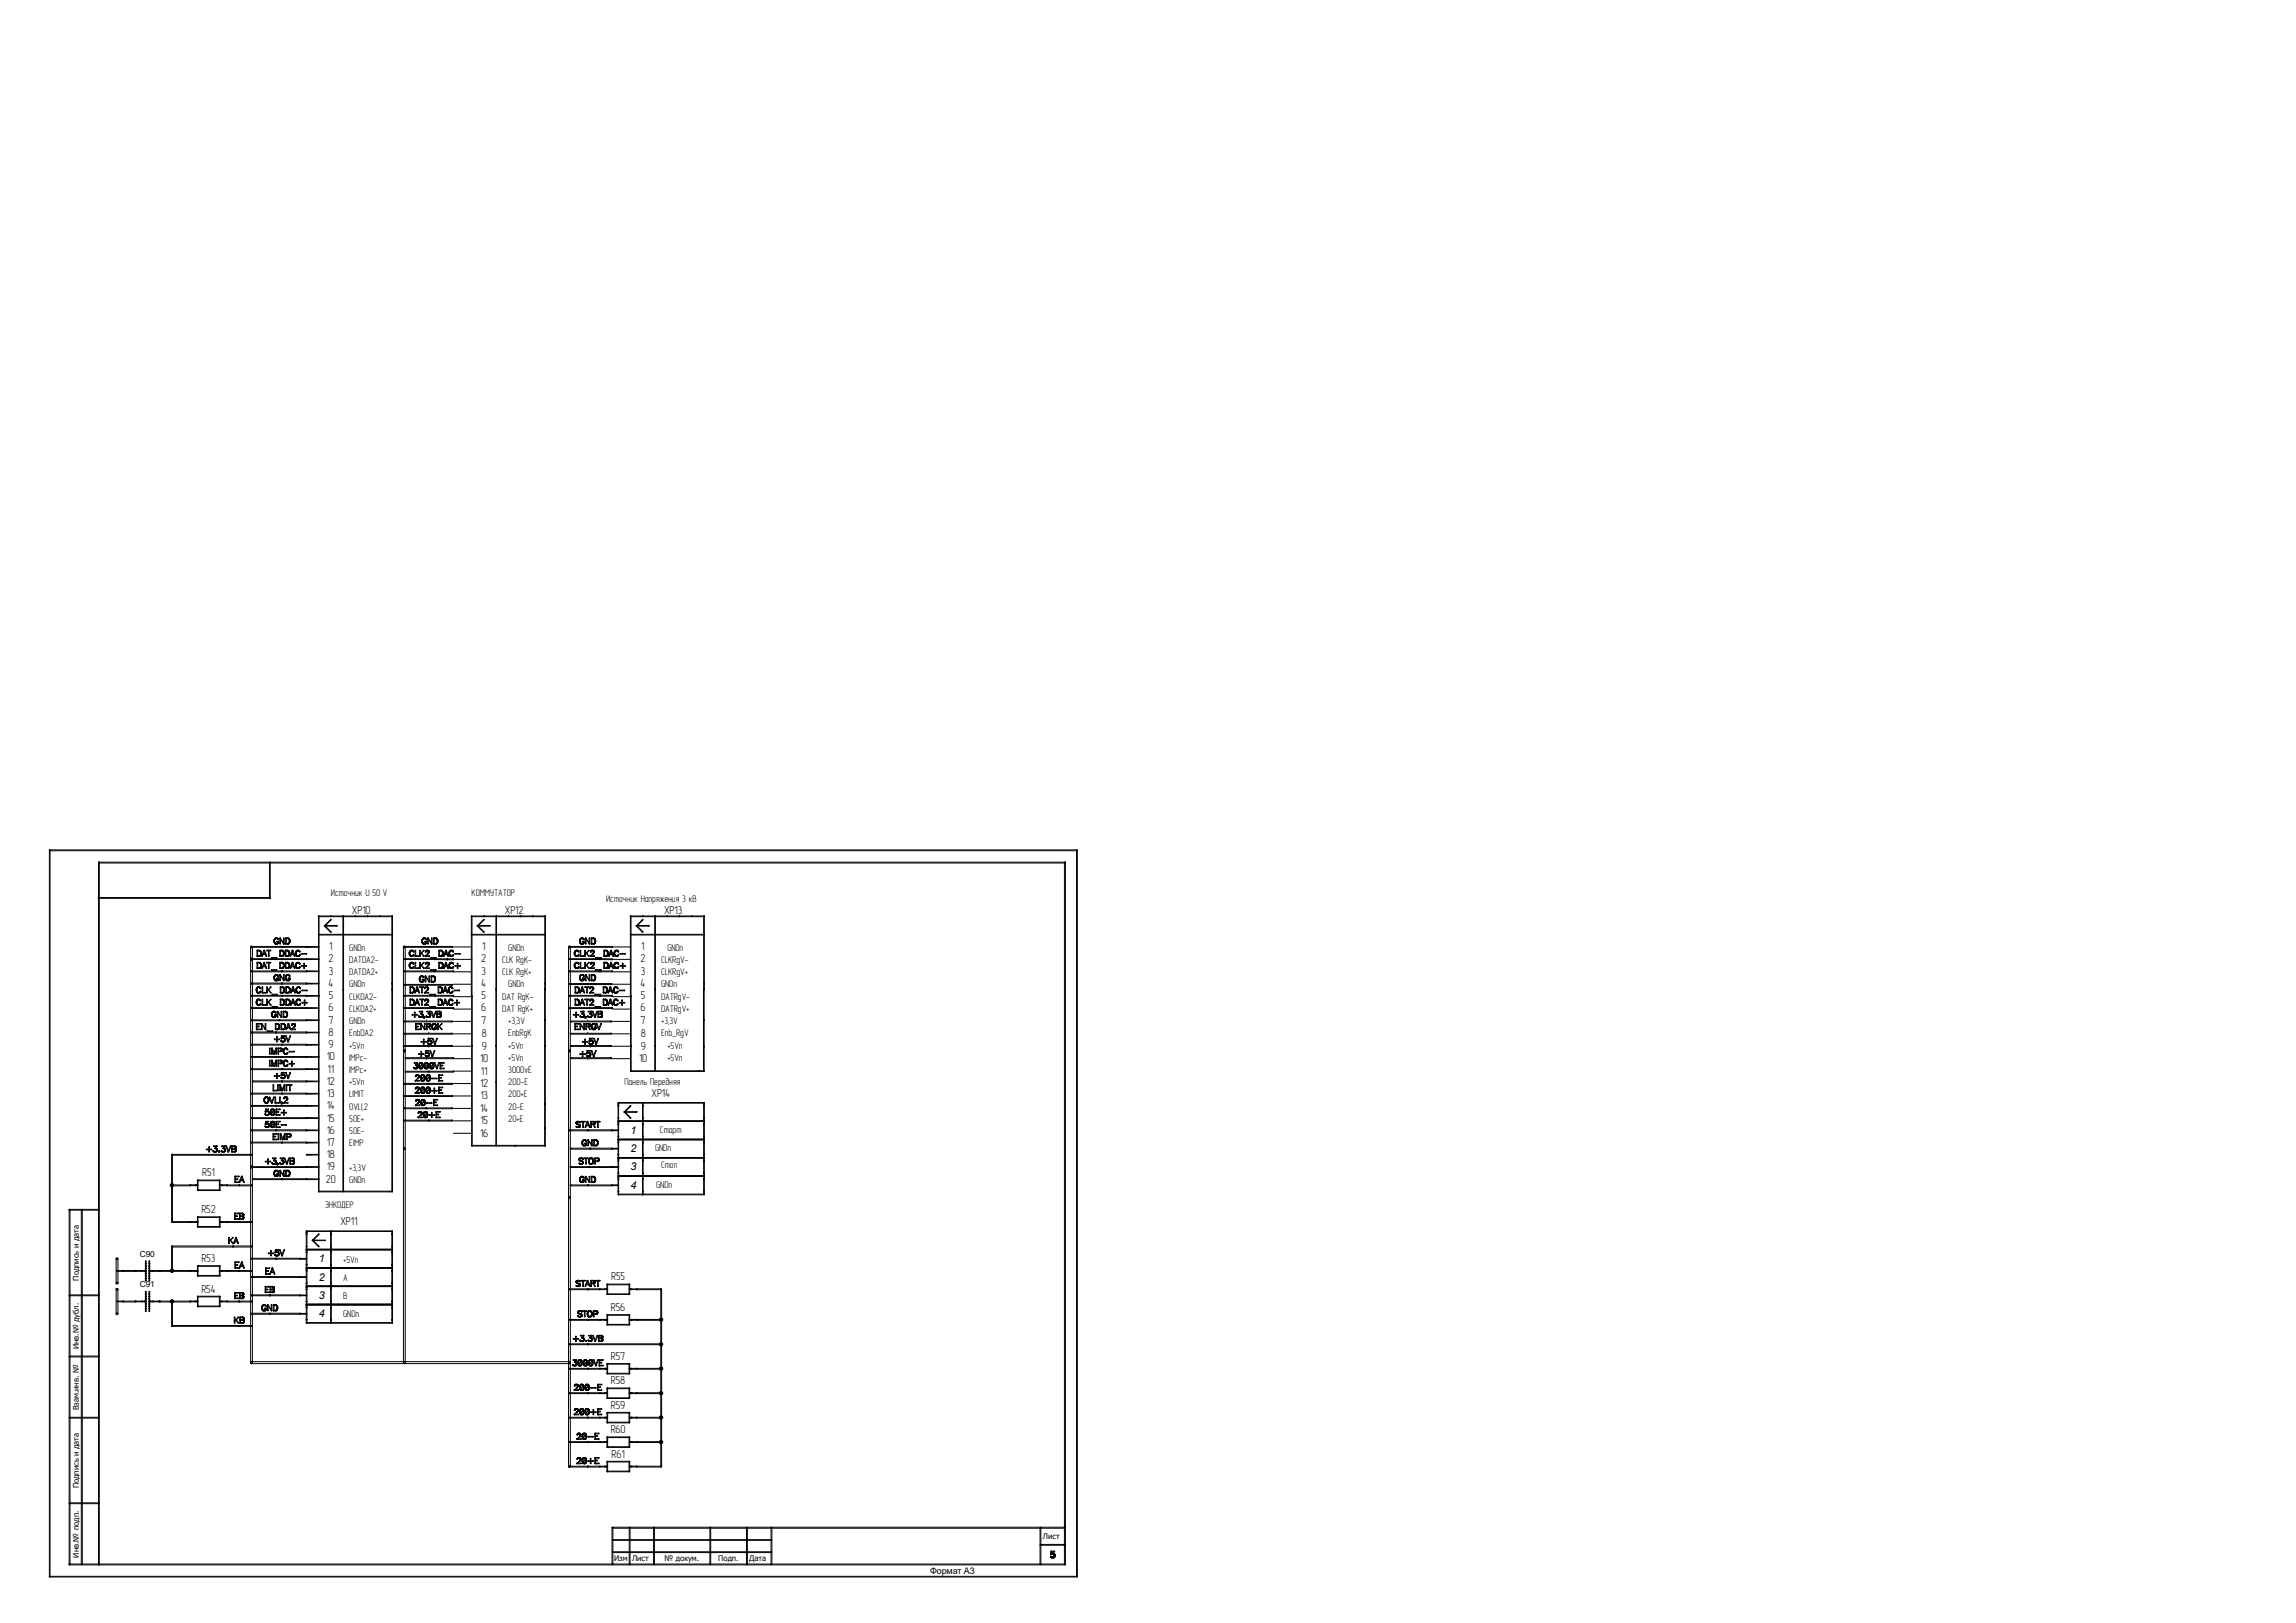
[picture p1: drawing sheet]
<svg xmlns="http://www.w3.org/2000/svg" width="297mm" height="210mm" viewBox="0 0 297 210" stroke-linecap="round" stroke-linejoin="round" font-family="sans-serif">
<defs><g id="words">
<g font-size="1.5">
<text x="45.5" y="118.2">XP10</text>
<text x="65.3" y="118.2">XP12</text>
<text x="85.9" y="118.2">XP13</text>
<text x="42.5" y="124.5">2</text>
<text x="42.6" y="122.9">1</text>
<text x="62.3" y="124.5">2</text>
<text x="62.4" y="122.9">1</text>
<text x="82.8" y="124.5">2</text>
<text x="82.9" y="122.9">1</text>
<text x="42.5" y="130.9">6</text>
<text x="42.5" y="127.7">4</text>
<text x="42.5" y="126.1">3</text>
<text x="42.5" y="129.3">5</text>
<text x="62.3" y="130.9">6</text>
<text x="62.3" y="127.7">4</text>
<text x="62.3" y="126.1">3</text>
<text x="62.3" y="129.3">5</text>
<text x="82.8" y="130.9">6</text>
<text x="82.8" y="127.7">4</text>
<text x="82.9" y="126.1">3</text>
<text x="82.9" y="129.3">5</text>
<text x="42.3" y="137.2">10</text>
<text x="42.5" y="132.4">7</text>
<text x="42.5" y="134">8</text>
<text x="42.5" y="135.6">9</text>
<text x="62.1" y="137.4">10</text>
<text x="62.3" y="132.4">7</text>
<text x="62.3" y="134.2">8</text>
<text x="62.3" y="135.8">9</text>
<text x="82.7" y="137.4">10</text>
<text x="82.8" y="132.4">7</text>
<text x="82.9" y="134.2">8</text>
<text x="82.9" y="135.8">9</text>
<text x="42.3" y="143.5">14</text>
<text x="42.3" y="140.3">12</text>
<text x="42.3" y="141.9">13</text>
<text x="42.4" y="138.8">11</text>
<text x="62.1" y="140.6">12</text>
<text x="62.1" y="143.8">14</text>
<text x="62.1" y="142.2">13</text>
<text x="62.2" y="139">11</text>
<text x="84.3" y="141.9">XP14</text>
<text x="42.3" y="146.7">16</text>
<text x="42.3" y="148.3">17</text>
<text x="42.3" y="149.8">18</text>
<text x="42.3" y="145.1">15</text>
<text x="62.1" y="147">16</text>
<text x="62.1" y="145.4">15</text>
<text x="26.2" y="152.2">R51</text>
<text x="42.2" y="153">20</text>
<text x="42.3" y="151.4">19</text>
<text x="26.1" y="157">R52</text>
<text x="44" y="158.5">XP11</text>
<text x="26.1" y="167.2">R54</text>
<text x="26.1" y="163.3">R53</text>
<text x="79.1" y="165.7">R55</text>
<text x="79" y="169.6">R56</text>
<text x="79" y="175.9">R57</text>
<text x="79" y="179.1">R58</text>
<text x="79" y="185.4">R60</text>
<text x="79" y="182.3">R59</text>
<text x="79.1" y="188.6">R61</text>
</g>
<g font-size="1.4">
<text x="81.6" y="146.7">1</text>
<text x="81.6" y="149.1">2</text>
<text x="81.6" y="151.4">3</text>
<text x="81.6" y="153.8">4</text>
<text x="41.2" y="163.3">1</text>
<text x="41.2" y="165.7">2</text>
<text x="41.2" y="170.4">4</text>
<text x="41.2" y="168">3</text>
</g>
<g font-size="1.3">
<text x="42.8" y="115.9">Источник U 50 V</text>
<text x="61" y="115.9">КОММУТАТОР</text>
<text x="78.4" y="116.7">Источник Напряжения 3 кВ</text>
<text x="45.2" y="123">GNDn</text>
<text x="45.2" y="124.6">DATDA2-</text>
<text x="65" y="124.6">CLK RgK-</text>
<text x="65.8" y="123">GNDn</text>
<text x="85.5" y="124.6">CLKRgV-</text>
<text x="86.3" y="123">GNDn</text>
<text x="45.2" y="130.9">CLKDA2+</text>
<text x="45.2" y="126.2">DATDA2+</text>
<text x="45.2" y="127.7">GNDn</text>
<text x="45.2" y="129.3">CLKDA2-</text>
<text x="65" y="130.9">DAT RgK+</text>
<text x="65" y="126.2">CLK RgK+</text>
<text x="65" y="129.3">DAT RgK-</text>
<text x="65.8" y="127.7">GNDn</text>
<text x="85.5" y="130.9">DATRgV+</text>
<text x="85.5" y="126.2">CLKRgV+</text>
<text x="85.5" y="127.7">GNDn</text>
<text x="85.5" y="129.3">DATRgV-</text>
<text x="45.2" y="135.7">+5Vn</text>
<text x="45.2" y="132.5">GNDn</text>
<text x="45.2" y="134.1">EnbDA2</text>
<text x="45.2" y="137.2">IMPc-</text>
<text x="65.8" y="135.7">+5Vn</text>
<text x="65.8" y="134.1">EnbRgK</text>
<text x="65.8" y="137.2">+5Vn</text>
<text x="65.8" y="132.5">+3,3V</text>
<text x="85.5" y="134.1">Enb_RgV</text>
<text x="85.5" y="132.5">+3,3V</text>
<text x="86.3" y="135.7">+5Vn</text>
<text x="86.3" y="137.2">+5Vn</text>
<text x="45.2" y="140.4">+5Vn</text>
<text x="45.2" y="142">LIMIT</text>
<text x="45.2" y="143.6">OVLI,2</text>
<text x="45.2" y="138.8">IMPc+</text>
<text x="65.8" y="140.4">200-E</text>
<text x="65.8" y="142">200+E</text>
<text x="65.8" y="143.6">20-E</text>
<text x="65.8" y="138.8">3000vE</text>
<text x="80.8" y="140.4">Панель Передняя</text>
<text x="45.2" y="145.2">50E+</text>
<text x="45.2" y="146.7">50E-</text>
<text x="45.2" y="148.3">EIMP</text>
<text x="65.8" y="145.2">20+E</text>
<text x="84.7" y="148.9">GNDn</text>
<text x="85.4" y="146.6">Старт</text>
<text x="45.2" y="153.1">GNDn</text>
<text x="45.2" y="151.5">+3,3V</text>
<text x="84.9" y="153.7">GNDn</text>
<text x="85.5" y="151.2">Стоп</text>
<text x="42" y="156.2">ЭНКОДЕР</text>
<text x="44.4" y="165.7">А</text>
<text x="44.4" y="163.3">+5Vn</text>
<text x="44.4" y="168.1">B</text>
<text x="44.4" y="170.5">GNDn</text>
</g>
<text font-size="1.2" x="120.3" y="203.7">Формат А3</text>
<g font-size="1.1">
<text x="18.1" y="162.6">C90</text>
<text x="18.1" y="166.6">C91</text>
</g>
<g font-size="1">
<text x="10.2" y="165.7" transform="rotate(-90 10.2 165.7)">Подпись и дата</text>
<text x="10.2" y="174.6" transform="rotate(-90 10.2 174.6)">Инв.№ дубл.</text>
<text x="10.2" y="182.5" transform="rotate(-90 10.2 182.5)">Взам.инв. №</text>
<text x="10.2" y="192.6" transform="rotate(-90 10.2 192.6)">Подпись и дата</text>
<text x="10.2" y="201.5" transform="rotate(-90 10.2 201.5)">Инв.№ подп.</text>
<text x="79.5" y="202">Изм Лист</text>
<text x="86" y="202">№ докум.</text>
<text x="92.9" y="202">Подп.</text>
<text x="96.9" y="202">Дата</text>
<text x="134.9" y="199.1">Лист</text>
</g>
</g></defs>
<g fill="#000" stroke="#000" stroke-width=".13">
<circle cx="22.3" cy="153.3" r=".22"/>
<circle cx="22.3" cy="168.4" r=".22"/>
<circle cx="22.3" cy="164.4" r=".22"/>
<circle cx="85.5" cy="177.1" r=".22"/>
<circle cx="85.5" cy="173.9" r=".22"/>
<circle cx="85.5" cy="170.7" r=".22"/>
<circle cx="85.5" cy="180.2" r=".22"/>
<circle cx="85.5" cy="186.6" r=".22"/>
<circle cx="85.5" cy="183.4" r=".22"/>
</g>
<g fill="none" stroke="#000" stroke-width=".13">
<path d="M6.4 110v94M6.4 110h.1zM6.4 110h132.9M6.4 110.1h132.9M6.5 110v94M12.7 116.1l.1 .1zM12.7 111.6v90.8M12.8 111.5v.1zM12.8 116.1h22.1M12.8 116.2h22.1M12.8 111.5h125M12.8 111.7h125"/>
<path d="M12.8 111.6v90.8M34.9 111.6v4.6M34.9 116.1l.1 .1zM34.9 111.5l.1 .1zM35 111.6v4.6M41.2 118.5l.1 .1zM41.2 118.6v35.6M41.2 118.5h9.5M41.2 118.6h9.5M41.3 118.6v35.6M42 119.8l.8 .8M42 119.7v.1z"/>
<path d="M42 119.7h1.6M42 119.8h1.6M42 119.8l.8 .7M42.8 119h.1M42.8 119l-.8 .8M42.8 118.5v.1zM43.5 119.7l.1 .1zM44.4 118.6v35.6M44.4 118.5v.1zM46 118.5v.1zM47.5 118.5l.1 .1zM49.1 118.5l.1 .1z"/>
<path d="M50.7 118.6v35.6M50.7 118.5l.1 .1zM50.8 118.6v35.6M61 118.6v10.2M61 118.5v.1zM61.1 118.6v10.2M61.8 119.7v.1zM61.8 119.7h1.6M61.8 119.8l.8 .7M62.6 119h.1M62.6 119l-.8 .8M62.6 118.5v.1z"/>
<path d="M63.3 119.7l.1 .1zM63.4 119.8h-1.6l.8 .8M64.2 118.6v21.4M64.2 118.5v.1zM64.2 118.6v9.4M65.8 118.5v.1zM67.3 118.5l.1 .1zM68.9 118.5l.1 .1zM70.5 118.6v29.6M70.5 118.5l.1 .1zM70.5 118.5h-9.5M70.5 118.6h-9.5"/>
<path d="M70.6 118.6v9.4M81.6 118.6v10.2M81.6 118.5v.1zM81.6 118.5h9.5M81.6 118.6h9.5M82.3 119.7l.1 .1zM82.4 119.7h1.5M82.4 119.8l.8 .7M83.1 119h.1zM83.1 119l-.8 .8M83.2 118.5v.1zM83.2 119l-.8 .8"/>
<path d="M83.9 119.7l.1 .1zM83.9 119.8h-1.6l.8 .8M84.7 118.6v19.9M84.7 118.5l.1 .1zM84.8 118.6v19.9M86.3 118.5l.1 .1zM87.9 118.5l.1 .1zM89.5 118.5v.1zM91 118.6v9.4M91 118.5l.1 .1zM91.1 118.6v16.8M137.7 111.6v90.8"/>
<path d="M137.7 111.5l.1 .1zM137.8 111.6v90.8M139.3 110v94M139.3 110h.1M139.4 110v94M32.4 122.5v53.8M32.4 124h.2v.2h-.2zM32.4 122.4h.2v.2h-.2zM32.5 124l.1 .1zM32.5 130.4l.1 .1zM32.5 128.8l.1 .1zM32.5 127.2l.1 .1z"/>
<path d="M32.5 125.6l.1 .1zM32.5 122.5l.1 .1zM32.5 136.7l.1 .1zM32.5 138.3l.1 .1zM32.5 135.1l.1 .1zM32.5 131.9l.1 .1zM32.5 133.5l.1 .1zM32.5 130.4h8.7M32.5 130.5h7.2M32.5 128.8h8.7M32.5 128.9h8.7M32.5 127.2h8.7"/>
<path d="M32.5 125.6h8.7M32.5 122.4h7.2M32.5 122.6h8.7M32.5 132h8.7M32.5 138.3h8.7M32.5 135.2h8.7M32.7 139.9v.1zM32.7 122.5v53.8M33.2 128h.1M33.2 128.1v.1zM33.2 129.5v.1zM33.2 129.7v.1z"/>
<path d="M33.2 132.5v.7M33.2 132.4v.1zM33.2 133.1v.1zM33.2 132.8h.1M33.2 127.9l-.1 .3 .1 .2M33.2 129.5l-.1 .3 .1 .2M33.2 127.8l.1 .1zM33.2 128.2l.1 .1zM33.2 129.4l.1 .1zM33.2 129.8l.1 .1zM33.2 132.4h.5M33.2 132.5h.5"/>
<path d="M33.2 133.1h.5M33.2 133.2h.5M33.2 132.8h.3M33.2 128v.2M33.2 128.1l.1 .2M33.2 129.6v.2M33.2 129.7l.1 .2M33.2 128.3l.1 .1zM33.2 129.9l.1 .1zM33.2 129.4h.1zM33.2 128.4h.1M33.2 124.5v.8"/>
<path d="M33.2 130h.1M33.2 123v.7M33.3 124.5v.1zM33.3 125.2v.1zM33.3 122.9v.1zM33.3 123.7h.1M33.3 127.9l-.1 .1M33.3 129.5l-.1 .1M33.3 128.3v.1h.1M33.3 129.9v.1h.1M33.3 125.2h.2M33.3 124.5h.4"/>
<path d="M33.3 124.6h.2M33.3 122.9l.4 .1M33.3 123h.2M33.3 128.4h.1zM33.3 130h.1zM33.3 127.7l.1 .1zM33.3 129.3l.1 .1zM33.3 128.5h.1M33.3 130l.1 .1M33.3 124.5v.8M33.3 123v.7M33.4 128.4h.1"/>
<path d="M33.4 128.4v.1zM33.4 130v.1zM33.4 127.7h.1M33.4 129.3h.1M33.4 127.7l-.2 .2M33.4 129.3l-.2 .2M33.4 128.5h.1M33.4 130.1h.1M33.5 132.8h.1M33.5 125.2l.1 .1zM33.5 123.7h.1zM33.5 124.5l.1 .1z"/>
<path d="M33.5 122.9l.1 .1zM33.5 124.6l.2 .1M33.5 123l.1 .1M33.5 128.4l.1 .1zM33.5 130l.1 .1zM33.5 127.7h.1zM33.5 129.3h.1zM33.6 127.7h.1M33.6 129.3h.1M33.6 128.4h.1M33.6 130h.1M33.6 127.7v.1z"/>
<path d="M33.6 129.3v.1zM33.6 128.4h-.2M33.6 130h-.2M33.6 125.2l.1 .1zM33.6 123.6l.1 .1zM33.6 124.5l.1 .1zM33.6 123h.1zM33.6 123l.1 .1M33.6 132.4l.1 .1zM33.6 133.1l.1 .1zM33.6 128.5h.1M33.6 130v.1"/>
<path d="M33.6 127.7l.1 .1M33.6 129.3l.1 .1M33.6 125.3h-.3M33.6 125.2h-.1M33.6 123.6l-.3 .1M33.6 128.3l.1 .1zM33.6 129.9l.1 .1zM33.6 127.8l.1 .1zM33.6 129.4h.1zM33.7 124.6h.1M33.7 123v.1M33.7 128.2l-.1 .2"/>
<path d="M33.7 129.8l-.1 .2M33.7 124.7v.1M33.7 123.1v.3M33.7 128.2v.1zM33.7 129.8v.1zM33.7 127.8v.1zM33.7 125.1v.1zM33.7 129.4v.1zM33.7 123.6h.1M33.7 124.6v.1zM33.7 123v.1zM33.7 127.9l-.2-.2-.3 .2"/>
<path d="M33.7 127.8v.1M33.7 129.5l-.2-.2-.3 .2M33.7 125.2h-.1M33.7 125.1v.1M33.7 129.4v.1M33.7 123.6l-.1 .1M33.7 125.1h.1zM33.7 123.5l.1 .1zM33.7 124.7h.1zM33.7 123.1l.1 .1zM33.7 125.2v.1M33.7 124.8v.3"/>
<path d="M33.7 123.6l-.4 .1M33.7 123.4v.2M33.7 124.9l.1 .1zM33.7 123.4l.1 .1zM33.7 124.8h.1zM33.7 123.2l.1 .1zM33.8 128.3l-.2 .1M33.8 129.9l-.2 .1M33.8 124.6v.1M33.8 123.1h.1M33.8 123.5v.1M33.8 124.7v.3"/>
<path d="M33.8 123.1v.1M33.8 132.5v.7M33.8 125v.2M33.8 123.4v.1M33.8 123.3v.1M33.8 133.1l.1 .1zM33.8 132.4l.1 .1zM33.9 125.2v.1zM33.9 123.7h.1M33.9 132.4l.5 .8M33.9 127.7v.7M33.9 129.3v.7"/>
<path d="M33.9 132.5v.7M33.9 127.7h.1zM33.9 128.4l.1 .1zM33.9 129.3h.1zM33.9 130l.1 .1zM33.9 128.4h.5M33.9 128.5h.5M33.9 130h.5M33.9 130.1h.5M34 125v.1zM34 123.4v.1zM34 127.7v.7"/>
<path d="M34 129.3v.7M34 125h.4M34 125.1h.4M34 123.4h.4M34 123.5h.4M34.1 124.6l.3 .7M34.1 124.5l-.2 .7M34.1 123l.3 .7M34.1 123l-.2 .7M34.2 124.5v.1zM34.2 122.9v.1zM34.2 124.5l.3 .7"/>
<path d="M34.2 124.6l-.3 .7M34.2 123l.3 .7M34.2 123l-.3 .7M34.3 132.5v.7l-.5-.7M34.3 132.4l.1 .1zM34.3 133.1l.1 .1zM34.3 125l.1 .1zM34.3 123.4l.1 .1zM34.3 128.4l.1 .1zM34.3 130l.1 .1zM34.4 132.5v.7M34.4 125.2l.1 .1z"/>
<path d="M34.4 123.7h.1zM34.5 124.5v.1zM34.5 122.9v.1zM34.5 127.7v.7M34.5 129.3v.7M34.5 127.7h.1zM34.5 128.4l.1 .1zM34.5 128.2h.1zM34.5 129.3h.1zM34.5 130l.1 .1zM34.5 129.8h.1zM34.5 124.5h.5"/>
<path d="M34.5 124.6h.5M34.5 122.9h.5M34.5 123h.5M34.6 133.4h.1M34.6 127.7v.7M34.6 129.3v.7M34.6 133.4h.7M34.6 133.5h.7M34.7 128v.1zM34.7 129.6v.1zM34.7 128.1l.3 .4M34.7 129.6l.3 .4"/>
<path d="M34.7 128l.3 .4M34.7 124.5v.8M34.7 123v.7M34.7 124.5l.1 .1zM34.7 125.2l.1 .1zM34.7 122.9l.1 .1zM34.7 123.7h.1zM34.8 124.5v.8M34.8 123v.7M34.9 137.2v.7M34.9 135.6v.8M34.9 137.2h.1"/>
<path d="M34.9 137.9v.1zM34.9 135.6v.1zM34.9 136.3v.1zM35 124.5v.1zM35 122.9v.1zM35 127.7h.1zM35 128.4l.1 .1zM35 129.3h.1zM35 130l.1 .1zM35 127.7l-.5 .5M35 129.3l-.5 .5M35 127.7l-.4 .5"/>
<path d="M35 129.3l-.4 .5M35.1 125.5h.1zM35.1 123.9l.1 .1zM35.1 131.1v.2M35.1 131.3l.1 .2M35.1 131.1l.1 .1zM35.1 131.3h.1zM35.1 137.2l.3 .7M35.1 137.2v.7M35.1 136.4v-.8l.3 .8M35.1 125.5h.7M35.1 123.9h.7"/>
<path d="M35.1 124h.7M35.1 137.2h.1zM35.1 137.9l.1 .1zM35.1 135.6l.1 .1zM35.1 136.3l.1 .1zM35.2 131l-.1 .1M35.2 131v.1zM35.2 131.4v.1zM35.2 128.6v.1zM35.2 130.2v.1zM35.2 131.1v.2M35.2 131.3l.1 .2"/>
<path d="M35.2 130.9l.1 .1zM35.2 131.5h.1zM35.2 137.2l.3 .7M35.2 137.2v.7M35.2 128.6h.7M35.2 128.7h.7M35.2 131.5l.3 .1M35.2 135.6l.3 .7M35.2 135.6v.8M35.2 130.2h.7M35.2 130.3h.7M35.2 133.4h.1z"/>
<path d="M35.2 131.1v.1M35.3 131.5v.1M35.3 130.9h.1M35.3 131.5v.1zM35.3 131.5l.1 .1M35.3 130.8l.1 .1zM35.3 131.6h.1zM35.3 130.9l-.1 .1M35.4 130.8h.1M35.4 130.9h.1M35.4 131.6h.1M35.4 130.9l-.2 .2"/>
<path d="M35.4 137.9l.1 .1zM35.4 136.3l.1 .1zM35.4 121.7v.1M35.4 121.9l.1 .1M35.4 121.6l.1 .1zM35.4 121.8l.1 .1zM35.4 126.4h.1zM35.4 126.5l.1 .1zM35.5 139.2h.1M35.5 130.8v.1zM35.5 134.4v.1zM35.5 131.6h.1"/>
<path d="M35.5 131.3h.1M35.5 121.5v.1zM35.5 121.9v.1zM35.5 126.3h.1M35.5 126.6v.1zM35.5 130.9l.2 .2M35.5 139.2h.6M35.5 139.3h.6M35.5 134.4h.6M35.5 134.5h.6M35.5 126.4v.2M35.5 121.8l.1 .1"/>
<path d="M35.5 126.6l.1 .1M35.5 131.3h.2M35.5 131.4h.2M35.5 122l.1 .1zM35.5 126.7l.1 .1zM35.5 121.5h.1zM35.5 126.2l.1 .1zM35.5 130.9h.1M35.5 122l.1 .1M35.5 126.8l.1 .1M35.5 130.9h.1zM35.5 131.5l.1 .1z"/>
<path d="M35.6 121.9v.1M35.6 126.7h.1M35.6 122v.1M35.6 126.7v.2v-.1M35.6 122v.1zM35.6 126.8v.1zM35.6 121.4v.1zM35.6 126.1v.1zM35.6 130.9l.1 .1M35.6 122.1l.2 .1M35.6 126.9h.2M35.6 130.9l.1 .1z"/>
<path d="M35.6 131.5h.1zM35.6 132.5v.7M35.6 132.4l.1 .1zM35.6 133.1l.1 .1zM35.6 122l.1 .1M35.6 126.8h.1M35.6 131.3v.2l-.1 .1M35.7 131v.1zM35.7 122.1h.1M35.7 126.8v.1zM35.7 131.4v.1zM35.7 131.3h.1"/>
<path d="M35.7 121.4h.1M35.7 126.1v.1zM35.7 133.5v.1zM35.7 131h.1M35.7 121.4l-.3 .2M35.7 132.4h.2M35.7 132.5h.3M35.7 137.2v.7M35.7 137.2l-.3 .7M35.7 126.8h.1M35.7 135.6v.8M35.7 135.6l-.3 .7"/>
<path d="M35.7 121.3h.1M35.7 126.2h.1M35.7 137.9l.1 .1zM35.7 137.2h.1zM35.7 136.3l.1 .1zM35.7 135.6l.1 .1zM35.7 132.5v.7M35.7 133.5v.1M35.7 121.4l-.1 .1-.1 .3M35.7 126.2l-.2 .2M35.7 131.4l-.2 .2M35.7 131.3v.1"/>
<path d="M35.8 125.5h.1M35.8 123.9v.1zM35.8 137.2v.7M35.8 137.2l-.3 .7M35.8 136.4v-.8l-.3 .8M35.8 138.9v.6M35.8 134.2v.6M35.8 138.9h.1zM35.8 139.5h.1zM35.8 134.1l.1 .1zM35.8 134.7l.1 .1zM35.8 122.1h.1z"/>
<path d="M35.8 126.8l.1 .1zM35.8 121.8l.1 .1zM35.8 126.5l.1 .1zM35.8 121.4h.1zM35.8 126.1l.1 .1zM35.8 121.4l.2 .2M35.8 126.2l.2 .1M35.8 121.8h.2M35.8 121.9h.2M35.8 126.5h.2M35.8 126.6h.2M35.8 126.1a.42 .42 0 0 0-.4 .2 .42 .42 0 0 0 .1 .5"/>
<path d="M35.8 128.6l.1 .1zM35.8 130.2l.1 .1zM35.9 121.4h.1M35.9 126.1v.1M35.9 122v.1zM35.9 126.8v.1zM35.9 121.4v.1zM35.9 126.1v.1zM35.9 138.9v.6M35.9 126.8h-.1M35.9 134.2v.6M35.9 130.9v.7"/>
<path d="M35.9 131.6h.1M35.9 130.8v.1zM35.9 133.1v.1zM35.9 132.4v.1zM35.9 130.9l.5 .7M35.9 122.1v.1M35.9 126.9h.1M35.9 121.4l.1 .1M35.9 126.2h.1M35.9 122l.1 .1zM35.9 126.7l.1 .1zM35.9 121.5h.1z"/>
<path d="M35.9 126.2l.1 .1zM35.9 122l-.1 .1M35.9 126.7v.1M35.9 132.4l.1 .1M36 130.9v.7M36 126.7h-.1M36 121.8l-.1 .2M36 126.6v.1M36 135.6v.8M36 137.2v.7M36 137.5v.1zM36 121.9v.1z"/>
<path d="M36 126.6v.1zM36 136h.1M36 135.6v.1zM36 136.3v.1zM36 121.8v.1zM36 126.5v.1zM36 121.5v.1zM36 126.3h.1M36 137.2h.1M36 137.9v.1zM36 122l-.1 .1M36 126.8l-.1 .1"/>
<path d="M36 121.5h.1M36 126.2v.1M36 133.1l.1 .1zM36 132.5h.1zM36 135.6h.3M36 135.7h.3M36 137.2h.3M36 132.5l.1 .1M36 133.1h-.3M36 122h.1M36 121.8v.1M36 126.6v.2"/>
<path d="M36 132.6l.1 .2M36 132.5h.1M36.1 133.1h.1M36.1 132.5v.1zM36.1 133.1h-.1M36.1 133l-.1 .1M36.1 133h.1M36.1 132.6v.1zM36.1 133.1l-.4 .1M36.1 132.7v.3M36.1 139.2h.1zM36.1 134.4l.1 .1z"/>
<path d="M36.1 132.9h.1zM36.1 132.7l.1 .1zM36.1 131.9l.1 .1zM36.1 132.5l.1 .2M36.2 132h.1M36.2 121.4v.7M36.2 126.1v.8M36.2 124.5v.8M36.2 123v.7M36.2 132.9l-.1 .2M36.2 132.7v.2M36.2 122.1h.1z"/>
<path d="M36.2 126.8l.1 .1zM36.2 121.4h.1zM36.2 126.1l.1 .1zM36.2 124.5l.1 .1zM36.2 125.2l.1 .1zM36.2 122.9l.1 .1zM36.2 123.7h.1zM36.2 121.4l.5 .7M36.2 126.2l.5 .7M36.2 125.2h.3M36.2 124.5h.4M36.2 124.6h.3"/>
<path d="M36.2 122.9l.4 .1M36.2 123h.3M36.3 121.4l.4 .7M36.3 126.1l.4 .7M36.3 127.7v.7M36.3 129.3v.7M36.3 127.7h.1M36.3 128.4v.1zM36.3 129.3h.1M36.3 130v.1zM36.3 121.4v.7M36.3 126.1v.8"/>
<path d="M36.3 124.5v.8M36.3 123v.7M36.3 137.5v.1zM36.3 136h.1M36.3 135.6v.1zM36.3 137.2h.1M36.3 135.7h.1M36.3 127.7h.2M36.3 127.8h.3M36.3 137.2l.1 .1M36.3 129.3h.2M36.3 129.3l.3 .1"/>
<path d="M36.3 139.3l.1 .1zM36.3 134.6l.1 .1zM36.3 139.4l.1 .1M36.3 134.7l.1 .1M36.3 135.6h.1M36.4 130.9v.7M36.4 132.5v.7M36.4 139.1h.1M36.4 139.4v.1zM36.4 134.3v.1zM36.4 130.8v.1zM36.4 131.6h.1"/>
<path d="M36.4 134.7h.1M36.4 132.4v.1zM36.4 133.1v.1zM36.4 139.4h.1M36.4 135.7l.1 .1M36.4 134.6v.1M36.4 137.3h.1M36.4 137.5l.1 .1zM36.4 135.6l.1 .1zM36.4 136h.1zM36.4 137.2l.1 .1zM36.4 138.8v.3"/>
<path d="M36.4 134v.4M36.4 135.9v.1M36.4 132.4h.3M36.4 132.5h.3M36.4 137.5h.1zM36.4 138.8h.1zM36.4 139l.1 .1zM36.4 139.4l.1 .1zM36.4 135.7h.1zM36.4 134l.1 .1zM36.4 134.3l.1 .1zM36.4 135.9l.1 .1z"/>
<path d="M36.4 134.7l.1 .1zM36.4 137.5h-.4M36.4 137.6h-.4M36.4 139v.1M36.4 139.4l.1 .1M36.4 134.3h.1M36.4 136h-.4M36.4 136l-.4 .1M36.4 137.3l.1 .1M36.4 125.2l.1 .1zM36.4 123.7h.1zM36.4 124.5l.1 .1z"/>
<path d="M36.4 122.9l.1 .1zM36.4 124l.1 .1zM36.4 139.9l.1 .1zM36.4 130.4l.1 .1zM36.4 128.8l.1 .1zM36.4 127.2l.1 .1zM36.4 125.6l.1 .1zM36.4 122.5l.1 .1zM36.4 136.7l.1 .1zM36.4 138.3l.1 .1zM36.4 135.1l.1 .1zM36.4 137.4v.1"/>
<path d="M36.4 139h.3M36.4 139.5h.3M36.4 139.4h.3M36.4 138.7h.4M36.4 138.8h.4M36.4 134h.4M36.4 134.1h.4M36.4 135.8v.1M36.4 134.3h.3M36.4 134.7h.3M36.4 134.8h.3M36.4 124.6l.2 .1"/>
<path d="M36.4 123l.2 .1M36.5 137.3v.1zM36.5 137.4v.1zM36.5 135.7v.1zM36.5 135.9h.1M36.5 137.4l-.1 .1M36.5 139.1h-.1M36.5 134.3l-.1 .1M36.5 135.7v.1M36.5 135.9h-.1M36.5 135.7h.1M36.5 137.3h.1"/>
<path d="M36.5 137.2v.1M36.5 138.3h.1M36.5 139.9h.1M36.5 138.8l-.1 .3h.3M36.5 125.6v.1M36.5 135.1v.1M36.5 134l-.1 .4h.3M36.5 128.8h.1M36.5 122.5h.1M36.5 124.1h.1M36.5 127.2v.1M36.5 130.4h.1"/>
<path d="M36.5 136.7h.1M36.5 128.4l.1 .1zM36.5 127.7h.1zM36.5 130l.1 .1zM36.5 129.3h.1zM36.5 137.5v.1M36.5 139l.1 .1zM36.5 139.5h.1zM36.5 134.3h.1zM36.5 134.7l.1 .1zM36.5 137.4v.1M36.5 135.8v.2"/>
<path d="M36.5 125.2l.1 .1zM36.5 123.6l.1 .1zM36.5 124.5l.1 .1zM36.5 123h.1zM36.6 127.7h.1M36.6 129.3h.1M36.6 123v.1M36.6 125.3h-.4M36.6 125.2h-.1M36.6 123.6l-.4 .1M36.6 124.6h.1M36.6 123l.1 .1"/>
<path d="M36.6 128.4h.1zM36.6 127.7l.1 .1zM36.6 130h.1zM36.6 129.3l.1 .1zM36.6 127.8h.1M36.6 124.7l.1 .1M36.6 123.1l.1 .3M36.6 129.4h.1M36.6 139l.1 .1zM36.6 139.5h.1zM36.6 134.3h.1zM36.6 125.1l.1 .1z"/>
<path d="M36.6 134.7l.1 .1zM36.6 123.6h.1zM36.6 124.6l.1 .1zM36.6 123l.1 .1zM36.6 133.1l.1 .1zM36.6 132.4l.1 .1zM36.6 130.9v.7M36.6 136.1l.1 .2M36.6 128.4h-.3M36.6 128.5h-.3M36.6 137.5l.1 .4M36.6 125.2h.1"/>
<path d="M36.6 125.1v.1M36.6 123.6v.1M36.6 130h-.3M36.6 130l-.3 .1M36.6 135.9h.1zM36.6 136l.1 .1zM36.6 130.8l.1 .1zM36.6 131.6h.1zM36.6 137.4l.1 .1zM36.6 137.6l.1 .1zM36.6 125.1h.1zM36.6 123.5l.1 .1z"/>
<path d="M36.6 124.7h.1zM36.6 123.1l.1 .1zM36.7 127.7v.1M36.7 129.3v.1M36.7 121.4v.7M36.7 126.1v.8M36.7 135.8l-.1 .3M36.7 130.8h.2M36.7 130.9h.2M36.7 137.4l-.1 .1M36.7 125.2l-.1 .1M36.7 127.8v.2"/>
<path d="M36.7 124.8l-.1 .3M36.7 123.6l-.5 .1M36.7 123.4l-.1 .2M36.7 129.4v.2M36.7 132.4l.1 .1M36.7 135.8h.1zM36.7 136.1l.1 .1zM36.7 121.4h.1zM36.7 122.1h.1zM36.7 126.1l.1 .1zM36.7 126.8l.1 .1zM36.7 128.3l.1 .1z"/>
<path d="M36.7 137.3l.1 .1zM36.7 137.7l.1 .1zM36.7 127.8l.1 .1zM36.7 124.9l.1 .1zM36.7 123.4l.1 .1zM36.7 124.8h.1zM36.7 129.9l.1 .1zM36.7 123.2l.1 .1zM36.7 129.4h.1zM36.7 128.3l-.1 .1M36.7 128.3v.1M36.7 129.9l-.1 .1"/>
<path d="M36.7 129.9h.1M36.7 124.6v.1M36.7 123.1h.1M36.7 139l.1 .1zM36.7 139.4l.1 .1zM36.7 128.2l.1 .1zM36.7 134.3l.1 .1zM36.7 134.7l.1 .1zM36.7 129.8l.1 .1zM36.7 129.4l.1 .1zM36.7 139.1h.1M36.7 130.9v.7"/>
<path d="M36.7 135.9v.2M36.7 136.1l.1 .1M36.7 137.6l.1 .2M36.7 134.3l.1 .1M36.7 123.5v.1M36.7 124.7l.1 .3M36.7 123.1l.1 .1M36.7 136.2l.1 .1zM36.7 135.7l.1 .1zM36.7 137.8l.1 .1zM36.7 137.3h.1zM36.7 133.1l.1 .1z"/>
<path d="M36.7 132.5h.1zM36.7 136.3l.1 .1M36.7 137.9h.1M36.7 128.4h.1M36.7 128.1v.1M36.7 128h.1M36.7 128v.2M36.7 130h.1M36.7 129.7v.1M36.7 129.6v.2M36.7 132.5l.1 .1M36.8 138.8h.1"/>
<path d="M36.8 134v.1zM36.8 128.1v.1zM36.8 128h.1M36.8 129.7v.1zM36.8 129.5v.1zM36.8 139v.1v.1v-.1M36.8 121.4v.7M36.8 126.1v.8M36.8 135.8l-.1 .1M36.8 134.3v.1M36.8 137.4l-.1 .2M36.8 125l-.1 .2"/>
<path d="M36.8 127.8v.1M36.8 123.4l-.1 .1M36.8 123.3v.1M36.8 129.4v.1M36.8 133.1h-.4M36.8 139.1v.3M36.8 136.2v.2v-.1M36.8 137.8v.1M36.8 128.3v.1M36.8 127.9v.4M36.8 134.4v.3M36.8 129.9h.1"/>
<path d="M36.8 129.5v.4M36.8 132.6v.2M36.8 132.5h.1M36.8 139.1l.1 .1zM36.8 139.4l.1 .1zM36.8 136.3l.1 .1zM36.8 137.9h.1zM36.8 135.6l.1 .1zM36.8 134.3l.1 .1zM36.8 137.2l.1 .1zM36.8 134.6l.1 .1zM36.8 133.1h.1z"/>
<path d="M36.8 132.5l.1 .1zM36.8 139.4l-.1 .1M36.8 136.4h.1M36.8 137.9l.1 .1M36.8 134.7h-.1M36.8 133.1h-.1M36.8 133v.1M36.8 139.2l.1 .1zM36.8 139.3h.1zM36.8 134.5h.1zM36.8 134.5l.1 .1zM36.8 133h.1z"/>
<path d="M36.8 132.6l.1 .1zM36.8 139.4v.1M36.8 136.3h.1M36.8 134.7v.1M36.8 133.1l-.4 .1M36.8 132.7v.3M36.9 136.3v.1zM36.9 137.9v.1zM36.9 135.6v.1zM36.9 137.2h.1M36.9 132.9h.1M36.9 132.7v.1z"/>
<path d="M36.9 139.1v.3M36.9 135.6l-.2 .2M36.9 134.4v.3M36.9 137.2l-.2 .2M36.9 132.5v.2M36.9 136.4h.1M36.9 138h.1M36.9 135.6h.1M36.9 135.7h.1M36.9 131.6h.1zM36.9 130.8l.1 .1zM36.9 130.9l.1 .1"/>
<path d="M36.9 135.7l-.2 .1M36.9 124.5v.8M36.9 123v.7M36.9 126.4h.1zM36.9 126.5l.1 .1zM36.9 124.5l.1 .1zM36.9 125.2l.1 .1zM36.9 122.9l.1 .1zM36.9 123.7h.1zM36.9 132.9v.2M36.9 132.7v.2M37 138.8l.2 .7"/>
<path d="M37 121.4v.7M37 130.8v.1M37 124.5h.3M37 124.6h.2M37 134.1l.2 .7M37 122.9l.3 .1M37 123h.2M37 125.2h.2M37 138.8h.1M37 121.4h.1M37 122.1h.1M37 126.3h.1"/>
<path d="M37 134v.1zM37 126.6v.1zM37 127.7v.7M37 129.3v.7M37 131.5v.1zM37 127.7h.1M37 128.4v.1zM37 130.9h.1M37 129.3h.1M37 130v.1zM37 130.9l.1 .3M37 126.4v.2"/>
<path d="M37 126.6v.1M37 124.5v.8M37 121.3l.4 .1M37 121.4h.3M37 123v.7M37 136.3l.1 .1zM37 126.2l.1 .1zM37 137.9l.1 .1zM37 135.6l.1 .1zM37 126.7l.1 .1zM37 137.2h.1zM37 133.1l.1 .1z"/>
<path d="M37 131.5l-.3 .1M37 126.8l.1 .1M37 135.7l.2 .1M37 128.4h.3M37 127.7h.3M37 127.8h.3M37 129.3h.3M37 138.8l.3 .7M37 126.7h.1M37 130.9l.1 .1M37 134l.3 .7M37.1 126.7v.2v-.1"/>
<path d="M37.1 135.6v.1M37.1 127.7v.7M37.1 137.2h.1M37.1 129.3v.7M37.1 136.3v.1zM37.1 131.5h.1M37.1 126.1v.1zM37.1 137.9h.1M37.1 135.6v.1zM37.1 130.9v.1zM37.1 126.8v.1zM37.1 137.2v.1z"/>
<path d="M37.1 136.3h-.2M37.1 131.5l-.1 .1M37.1 137.9h-.3M37.1 126.9h.1M37.1 131.4l.1 .1zM37.1 131l.1 .1zM37.1 132.9l.1 .1zM37.1 136.4h.1M37.1 131.5l-.4 .1M37.1 137.9v.1M37.1 131.1v.4M37.1 126.8h.1"/>
<path d="M37.1 135.7h.1M37.1 137.2l.1 .1M37.1 136.2l.1 .1zM37.1 131.3h.1zM37.1 126.1l.1 .1zM37.1 137.8l.1 .1zM37.1 135.7l.1 .1zM37.1 131.1l.1 .1zM37.1 126.8l.1 .1zM37.1 137.3h.1zM37.1 126.1l-.2 .3 .1 .4M37.1 131l.1 .1"/>
<path d="M37.1 132.9h.4M37.1 133h.4M37.2 124.5v.1zM37.2 122.9v.1zM37.2 125.2v.1zM37.2 123.7h.1M37.2 131.4l-.1 .1M37.2 136.2l-.1 .1M37.2 126.1h.1M37.2 126.2h.1M37.2 126.8h.1M37.2 137.7l-.1 .2"/>
<path d="M37.2 124.6l.2 .1M37.2 123l.1 .1M37.2 136.1v.1zM37.2 137.7v.1zM37.2 135.8h.1M37.2 137.3v.1zM37.2 126.2l-.2 .2M37.2 135.7v.1M37.2 137.4l-.2-.2h-.1l-.2 .2M37.2 137.3v.1M37.2 131.3v.1M37.2 131.1v.2"/>
<path d="M37.2 122.1h.1zM37.2 128.4l.1 .1zM37.2 127.7h.1zM37.2 121.4h.1zM37.2 130l.1 .1zM37.2 129.3h.1zM37.2 121.4l.1 .1M37.2 127.8h.1M37.2 129.3l.1 .1M37.2 139.5h.1zM37.2 134.7l.1 .1zM37.3 136.2l-.2 .2"/>
<path d="M37.3 137.8l-.2 .1M37.3 123.7h.1M37.3 125.2v.1zM37.3 124.5v.1zM37.3 123.6v.1zM37.3 123h.1M37.3 127.7h.1M37.3 123l.1 .1M37.3 129.3h.1M37.3 132.5l.2 .7M37.3 132.4l-.3 .8M37.3 126.1v.1z"/>
<path d="M37.3 126.8v.1zM37.3 126.5v.1zM37.3 132.4v.1zM37.3 126.2l.2 .1M37.3 125.3h-.3M37.3 125.2h-.1M37.3 123.6l-.3 .1M37.3 123.7h-.3M37.3 122l.1 .1zM37.3 121.4l.1 .1zM37.3 126.5h.2M37.3 126.6h.2"/>
<path d="M37.3 121.5l.1 .3M37.3 124.6h.1M37.3 128.4h.1zM37.3 127.7l.1 .1zM37.3 130h.1zM37.3 129.3l.1 .1zM37.3 122.1l-.3 .1M37.3 126.1l.1 .1M37.3 124.7l.1 .1M37.3 123.1l.1 .3M37.3 127.8h.1M37.3 129.4h.1"/>
<path d="M37.3 126.1l.1 .1zM37.3 126.8l.1 .1zM37.3 123.6h.1zM37.3 124.6l.1 .1zM37.3 123l.1 .1zM37.3 125.1l.1 .1zM37.4 126.8h-.1M37.4 123.6l-.1 .1M37.4 128.5h-.4M37.4 128.4h-.1M37.4 125.2h-.1M37.4 125.1l-.1 .1"/>
<path d="M37.4 121.4v.1M37.4 130h-.4M37.4 130l-.4 .1M37.4 132.4l.2 .8M37.4 132.5l-.3 .7M37.4 123.5v.1zM37.4 124.7h.1M37.4 123.1v.1zM37.4 125.1h.1M37.4 127.7l.1 .1M37.4 129.3l.1 .1M37.4 122v.1z"/>
<path d="M37.4 121.5h.1M37.4 122l-.4 .1M37.4 126.2h.1M37.4 126.9h-.2M37.4 124.8v.3M37.4 123.4l-.1 .2M37.4 125.2l-.1 .1M37.4 127.8l.1 .2M37.4 129.4l.1 .2M37.4 121.9l.1 .1zM37.4 136l.1 .1zM37.4 121.5l.1 .1z"/>
<path d="M37.4 126.2l.1 .1zM37.4 126.7l.1 .1zM37.4 137.6l.1 .1zM37.4 128.3l.1 .1zM37.4 123.4l.1 .1zM37.4 124.8h.1zM37.4 127.8l.1 .1zM37.4 123.2l.1 .1zM37.4 124.9l.1 .1zM37.4 129.9l.1 .1zM37.4 129.4h.1zM37.4 126.7v.1"/>
<path d="M37.4 128.3l-.1 .1M37.4 128.3v.1M37.4 124.6l.1 .4M37.4 123.1l.1 .1M37.4 129.9l-.1 .1M37.4 129.9h.1M37.4 128.2l.1 .1zM37.4 129.8l.1 .1zM37.4 129.4l.1 .1zM37.4 136h.7M37.4 136.1h.7M37.4 122v.1"/>
<path d="M37.4 121.8v.2M37.4 137.6h.7M37.4 137.7h.7M37.4 126.7h.1M37.4 126.6v.1M37.4 123.5v.1M37.5 121.8v.1zM37.5 121.6v.1zM37.5 126.3h.1M37.5 126.6v.1zM37.5 126.5v.1zM37.5 126.2v.1"/>
<path d="M37.5 126.8l-.1 .1M37.5 128.4h-.1M37.5 128.1l-.1 .1M37.5 121.5v.1M37.5 128v.2M37.5 130h-.1M37.5 129.7l-.1 .1M37.5 129.6v.2M37.5 128.1v.1zM37.5 128h.1M37.5 129.7v.1zM37.5 129.5v.1z"/>
<path d="M37.5 132.9v.1zM37.5 121.9v.1M37.5 125l-.1 .2M37.5 123.4l-.1 .1M37.5 123.3v.1M37.5 127.8v.5M37.5 129.4v.5M37.5 138.8l-.3 .7M37.5 134l-.3 .7M37.5 128.3v.1M37.5 129.9h.1M37.5 138.8h.1z"/>
<path d="M37.5 134l.1 .1zM37.5 121.7v.1M37.5 126.6v.2M37.5 125.2l.1 .1zM37.5 123.7h.1zM37.6 133.1v.1zM37.6 138.8l-.3 .7M37.6 134.1l-.3 .7M37.6 128.4l.1 .1zM37.6 130l.1 .1zM37.6 125l.1 .1zM37.6 123.4l.1 .1z"/>
<path d="M37.7 125h.3M37.7 125.1h.3M37.7 123.4h.3M37.7 123.5h.3M37.7 133.1v.1zM37.7 128.2h.1zM37.7 129.8h.1zM37.7 137.3v.6M37.7 133.1h.5M37.7 133.2h.5M37.7 132.6h.1M37.7 137.3h.1z"/>
<path d="M37.7 137.9l.1 .1zM37.7 132.6l.1 .1zM37.7 132.6h.1zM37.7 128.2h.4M37.7 129.8h.4M37.8 132.5l-.1 .1M37.8 132.5v.1zM37.8 132.5h.1zM37.8 124.6l.3 .7M37.8 137.3v.6M37.8 124.5l-.3 .7M37.8 123l.3 .7"/>
<path d="M37.8 123l-.3 .7M37.8 132.5h.1M37.8 124.5l.1 .1zM37.8 122.9l.1 .1zM37.9 127.7l.2 .8M37.9 127.7l-.3 .7M37.9 129.3l.2 .7M37.9 129.3l-.3 .7M37.9 127.7h.1M37.9 129.3h.1M37.9 132.4v.1zM37.9 124.5l.3 .7"/>
<path d="M37.9 124.6l-.3 .7M37.9 123l.3 .7M37.9 123l-.3 .7M37.9 132.4l-.1 .1M37.9 132.4h.1M37.9 132.5h.1M37.9 132.5l-.1 .1M37.9 127.7l.3 .7M37.9 127.7l-.2 .8M37.9 129.3l.3 .7M37.9 129.3l-.2 .7M38 125v.1z"/>
<path d="M38 123.4v.1zM38 132.4l.1 .1zM38 132.5l.1 .1M38 136l.1 .1zM38 137.6l.1 .1zM38 132.8l.1 .1zM38 128.2h.1zM38 129.8h.1zM38.1 132.4v.1M38.1 125.2v.1zM38.1 123.7h.1M38.1 132.5h.1"/>
<path d="M38.1 132.7l.1 .1zM38.1 132.5l.1 .1zM38.1 132.6v.1M38.1 132.5v.1l.1-.1M38.2 132.6v.1zM38.2 132.6h.1M38.2 128.4v.1zM38.2 130v.1zM38.2 132.7l-.5 .5M38.2 133.1v.1zM38.2 132.5v.1M38.2 125l.1 .2"/>
<path d="M38.2 123.3v.1M38.2 132.6v.1M38.2 123.4l.1 .2M38.2 124.8h.1zM38.2 124.9l.1 .1zM38.2 123.2l.1 .1zM38.2 123.4l.1 .1zM38.3 124.7l-.1 .3M38.3 123.1l-.1 .1M38.3 124.7h.1M38.3 125.1h.1M38.3 123.1v.1z"/>
<path d="M38.3 123.5v.1zM38.3 128h.1zM38.3 128.1l.1 .1zM38.3 129.5l.1 .1zM38.3 129.7l.1 .1zM38.3 124.8v.2M38.3 125l.1 .2M38.3 123.4l.1 .2M38.3 125.1l.1 .1zM38.3 123.6h.1zM38.3 124.6l.1 .1zM38.3 123l.1 .1z"/>
<path d="M38.3 125.2l.1 .1M38.3 123.6l.2 .1M38.3 129.5v.3l.1 .2M38.3 127.9v.3l.1 .2M38.3 127.8l.1 .1zM38.3 128.2l.1 .1zM38.3 129.4l.1 .1zM38.3 129.8l.1 .1zM38.4 124.7l-.1 .1M38.4 123.2l-.1 .2M38.4 125.2v.1v-.1M38.4 123.6v.1"/>
<path d="M38.4 128v.2M38.4 129.6v.2M38.4 128.1l.1 .2M38.4 129.7l.1 .2M38.4 125.2v.1zM38.4 123.6v.1zM38.4 128.3v.1zM38.4 124.5v.1zM38.4 129.9v.1zM38.4 127.8v.1zM38.4 123h.1M38.4 129.4h.1"/>
<path d="M38.4 125.3h.1M38.4 128.4h.1M38.4 130h.1M38.4 129.5l.1-.2h.2l.1 .2M38.4 127.9v.1M38.4 129.5v.1M38.4 125.2h.1M38.4 128.3v.1h.1M38.4 129.9v.1h.1M38.4 125.2l.1 .1zM38.4 128.4h.1zM38.4 123.7h.1z"/>
<path d="M38.4 130h.1zM38.4 124.5l.1 .1zM38.4 127.7l.1 .1zM38.4 122.9l.1 .1zM38.4 129.3l.1 .1zM38.5 130v.1M38.5 128.5h.1M38.5 124.5l-.2 .2M38.5 123l-.2 .1M38.5 125.3h.1M38.5 123.7h.1M38.5 124.5h.1"/>
<path d="M38.5 124.6h.1M38.5 122.9h.1M38.5 123h.1M38.5 128.4h.1M38.5 124.6l-.2 .1M38.5 123l-.2 .2M38.5 128.4l.1 .1zM38.5 130l.1 .1zM38.5 127.7h.1zM38.5 129.3h.1zM38.5 127.7l-.1 .2M38.5 129.3l-.1 .2"/>
<path d="M38.5 130.1h.2M38.5 127.7h.2M38.5 128.5h.2M38.5 129.3h.2M38.6 125.2l.1 .1zM38.6 123.7h.1zM38.6 124.5l.1 .1zM38.6 122.9l.1 .1zM38.6 124.6l.2 .1M38.6 123l.2 .2M38.6 124.5l.1 .1M38.6 123h.1"/>
<path d="M38.7 125.2v.1zM38.7 128.4v.1zM38.7 123.6v.1zM38.7 130v.1zM38.7 124.5v.1zM38.7 127.7h.1M38.7 123h.1M38.7 129.3h.1M38.7 125.2h-.2M38.7 125.3h-.1M38.7 124.6h.1M38.7 123l.1 .1"/>
<path d="M38.7 125.1l.1 .1zM38.7 123.6h.1zM38.7 130h.1zM38.7 124.6l.1 .1zM38.7 127.7l.1 .1zM38.7 123l.1 .1zM38.7 128.4h.1zM38.7 129.3l.1 .1zM38.7 125.2h.1M38.7 123.6h-.3M38.7 130h-.2M38.7 128.4h-.2"/>
<path d="M38.8 125.1l-.1 .1M38.8 123.5l-.1 .1M38.8 125.1h.1M38.8 123.5v.1zM38.8 124.7h.1M38.8 123.1v.1zM38.8 130l-.1 .1M38.8 124.6v.1M38.8 127.7v.1M38.8 123.1h.1M38.8 128.5h-.1M38.8 129.3v.1"/>
<path d="M38.8 129.9v.1zM38.8 127.8v.1zM38.8 128.3v.1zM38.8 129.4h.1M38.8 129.8l-.1 .2M38.8 128.2l-.1 .2M38.8 129.8l.1 .1zM38.8 127.8l.1 .1zM38.8 128.2l.1 .1zM38.8 129.4l.1 .1zM38.8 125.1l-.1 .2M38.8 123.5l-.2 .2"/>
<path d="M38.8 127.9l-.1-.1h-.2l-.1 .1M38.8 127.8l.1 .1M38.8 129.4l.1 .1M38.9 129.9l-.1 .1M38.9 128.3l-.1 .1M39 124.9l.1 .1zM39 123.4h.1zM39 124.9h.6M39 125h.6M39 123.4h.6M39.1 129.7v.1zM39.1 128.1v.1z"/>
<path d="M39.1 129.8h.6M39.1 129.7h.6M39.1 128.2h.6M39.1 128.1h.6M39.3 124.7v.6M39.3 124.6l.1 .1zM39.3 125.2l.1 .1zM39.4 129.4v.6M39.4 129.4h.1M39.4 130v.1zM39.4 124.7v.6M39.5 129.4v.6"/>
<path d="M39.6 124.9l.1 .1zM39.6 123.4h.1zM39.6 139.9l.1 .1zM39.6 136.7l.1 .1zM39.6 138.3l.1 .1zM39.6 124l.1 .1zM39.6 135.1l.1 .1zM39.6 131.9l.1 .1zM39.6 133.5l.1 .1zM39.6 128.8l.1 .1zM39.6 127.2l.1 .1zM39.6 130.4l.1 .1z"/>
<path d="M39.6 125.6l.1 .1zM39.6 122.5l.1 .1zM39.6 122.5h.1zM39.6 124.1h.1zM39.6 132h.1zM39.6 139.9h.1zM39.7 122.5h1.5M39.7 124.1h1.5M39.7 130.5h1.5M39.7 132h1.5M39.7 139.8h-7M39.7 140h-7"/>
<path d="M39.7 136.7h-7.2M39.7 136.8h-7.2M39.7 138.4h-7.2M39.7 135.1h1.5M39.7 133.5h1.5M39.7 133.6h1.5M39.7 136.7h1.5M39.7 136.8h1.5M39.7 139.9h1.5M39.7 140h1.5M39.7 138.4h1.5M39.7 124h-7.2"/>
<path d="M39.7 135.1h-7.2M39.7 132.1h-7.2M39.7 133.5h-7.2M39.7 133.6h-7.2M39.7 127.3h.7M39.7 122.5h.7M39.7 138.3h.7M39.7 139.9h.7M39.7 136.7h.7M39.7 133.6h.7M39.7 132h.7M39.7 128.8h.7"/>
<path d="M39.7 124.1h.7M39.7 135.2h.7M39.7 125.7h.7M39.7 129.7v.1zM39.7 128.1v.1zM41.2 120.9l.1 .1zM41.2 122.5h.1zM41.2 124.1h.1zM41.2 125.6l.1 .1zM41.2 127.2l.1 .1zM41.2 130.4l.1 .1zM41.2 132h.1z"/>
<path d="M41.2 135.1l.1 .1zM41.2 133.5l.1 .1zM41.2 136.7l.1 .1zM41.2 139.9h.1zM41.2 138.3l.1 .1zM41.2 128.8l.1 .1zM41.2 120.9h9.5M41.2 121h9.5M41.2 124.1h-8.7M41.2 125.7h-8.7M41.2 127.3h-8.7M42.8 120.5v.1z"/>
<path d="M44.4 128v.1zM50.7 120.9l.1 .1zM50.7 127.2l.1 .1zM50.7 128l.1 .1zM52.2 122.5v53.8M52.2 122.4h.2v.2h-.2zM52.2 135.9h.2v.1h-.2zM52.3 127.4l.1 .1zM52.3 122.5l.1 .1zM52.3 133.7l.1 .1zM52.3 124l.1 .1zM52.3 135.3l.1 .1z"/>
<path d="M52.3 132.1l.1 .1zM52.3 130.4l.1 .1zM52.3 128.8l.1 .1zM52.3 125.6l.1 .1zM52.3 124.1l6.3 .1M52.3 127.4h6.2M52.3 127.5h6.2M52.3 124h4M52.3 133.7h6.2M52.3 133.8h6.2M52.3 122.4h6.2M52.3 122.6h6.2"/>
<path d="M52.3 128.8h6.3M52.3 128.9h6.3M52.3 125.7h8.8M52.3 135.3h6.2M52.3 135.4h6.2M52.3 132.1h6.2M52.3 132.2h6.2M52.4 136.9h.1zM52.4 138.6l.1 .1zM52.4 122.5v53.8M52.5 136.8h6.1M52.5 137h8.6"/>
<path d="M52.5 138.7h6.1M52.9 123.4l.1 .2M52.9 123.3v.1M52.9 125l.1 .2M52.9 123.2l.1 .1zM52.9 123.4l.1 .1zM52.9 124.8h.1zM52.9 124.9l.1 .1zM53 123.1l-.1 .1M53 124.7l-.1 .3M53 123.1v.1zM53 123.5v.1z"/>
<path d="M53 124.7h.1M53 125.1h.1M53 123.4l.1 .2M53 125l.1 .2M53 124.8v.2M53 123l.1 .1zM53 123.6h.1zM53 124.6l.1 .1zM53 125.1l.1 .1zM53 129.3v.7M53 127.7v.7M53 123.6l.2 .1"/>
<path d="M53 125.2l.1 .1M53.1 129.3h.1M53.1 130v.1zM53.1 127.7h.1M53.1 128.4v.1zM53.1 123.2l-.1 .2M53.1 124.7l-.1 .1M53.1 129.3h.2M53.1 127.7h.2M53.1 127.8h.2M53.1 123.6v.1M53.1 125.2v.1v-.1"/>
<path d="M53.1 123h.1zM53.1 123.6l.1 .1zM53.1 124.5l.1 .1zM53.1 125.2l.1 .1zM53.1 125.3h.1M53.1 129.3v.7M53.1 127.7v.7M53.1 123.6l.2 .1M53.1 125.2h.1M53.2 122.9v.1zM53.2 123.7h.1M53.2 124.5v.1z"/>
<path d="M53.2 125.2v.1zM53.2 123l-.2 .1M53.2 124.5l-.2 .2M53.2 122.9h.1M53.2 123h.1M53.2 125.2h.1M53.2 125.3h.1M53.2 124.5h.1M53.2 124.6h.1M53.2 123l-.2 .2M53.2 124.6l-.2 .1M53.3 129.3h.1z"/>
<path d="M53.3 127.7h.1zM53.3 130l.1 .1zM53.3 128.4l.1 .1zM53.3 122.9l.1 .1zM53.3 123.7h.1zM53.3 131.3h.1zM53.3 125.2l.1 .1zM53.3 124.5l.1 .1zM53.3 129.3l.1 .1M53.3 127.8h.1M53.3 123l.2 .2M53.3 124.6l.2 .1"/>
<path d="M53.3 131.3h.7M53.4 129.3h.1M53.4 127.7h.1M53.4 123h.1M53.4 124.5v.1M53.4 123.6v.1zM53.4 125.2v.1zM53.4 124.5v.1zM53.4 125.2h-.1M53.4 129.3l.1 .1zM53.4 127.7l.1 .1zM53.4 130h.1z"/>
<path d="M53.4 128.4h.1zM53.4 129.4h.1M53.4 127.8h.1M53.4 123l.1 .1M53.4 130h-.3M53.4 130l-.3 .1M53.4 128.4h-.3M53.4 128.5h-.3M53.4 125.3h.1M53.4 124.6h.1M53.4 123l.1 .1zM53.4 123.6h.1z"/>
<path d="M53.4 125.1l.1 .1zM53.4 124.6l.1 .1zM53.4 129.3l.1 .1M53.4 127.7l.1 .1M53.5 129.4v.2M53.5 127.8v.2M53.5 123.5l-.2 .2M53.5 125.1l-.1 .1M53.5 129.4h.1M53.5 127.8v.1zM53.5 123.1v.1zM53.5 129.9v.1z"/>
<path d="M53.5 128.3v.1zM53.5 123.5v.1zM53.5 124.7h.1M53.5 125.1h.1M53.5 123.1h.1M53.5 129.9h.1M53.5 129.9l-.1 .1M53.5 128.3v.1M53.5 128.3l-.1 .1M53.5 124.6v.1M53.5 129.4l.1 .1zM53.5 127.8l.1 .1z"/>
<path d="M53.5 138.1h.1zM53.5 129.8l.1 .1zM53.5 128.2l.1 .1zM53.5 138.1l.1 .1M53.5 129.6v.2M53.5 129.7v.1M53.5 130h-.1M53.5 128v.2M53.5 128.1v.1M53.5 128.4h-.1M53.5 138.1l.1 .1zM53.5 129.7l.1 .1z"/>
<path d="M53.5 129.5l.1 .1zM53.5 128.1l.1 .1zM53.5 128h.1zM53.5 129.4l.1 .1M53.5 127.8l.1 .1M53.5 123.5l-.1 .2M53.5 125.1l-.1 .2M53.6 129.5v.4M53.6 127.9v.4M53.6 129.9h-.1M53.6 128.3l-.1 .1M53.6 138.2h.1"/>
<path d="M53.6 137.5h.1M53.6 138.3h.3M53.6 138.2h.3M53.6 131v.6M53.6 137.6h.4M53.6 137.5h.4l-.2 .3M53.6 130.9l.1 .1zM53.6 131.6h.1zM53.7 130v.1zM53.7 128.4v.1zM53.7 138.2v.1zM53.7 123v.7"/>
<path d="M53.7 124.5v.8M53.7 131v.6M53.7 139.8l.1 .1zM53.7 122.9l.1 .1zM53.7 123.7h.1zM53.7 124.5l.1 .1zM53.7 125.2l.1 .1zM53.7 139.8h.5M53.7 139.9h.5M53.7 123.7h.5M53.7 139.2v.1M53.7 125.2h.5"/>
<path d="M53.7 125.3h.5M53.8 139.2v.1zM53.8 137.8h.1M53.8 132.5v.7M53.8 129.8h.1M53.8 132.8h.1M53.8 128.2h.1M53.8 132.4v.1zM53.8 133.1v.1zM53.8 123v.7M53.8 124.5v.8M53.8 138.2l.1 .1z"/>
<path d="M53.8 139.1l.1 .1zM53.8 129.8h.3M53.8 133.1h.4M53.8 133.2h.4M53.8 132.8h.3M53.8 132.9h.3M53.8 128.2h.3M53.8 139.1v.1M53.8 132.4h.4M53.8 132.5h.4M53.8 139.2v.1M53.8 139.2h.3"/>
<path d="M53.8 139.1h.3M53.9 137.8h.1M53.9 137.8v.1M53.9 139.1l-.1 .2M53.9 138.2h.1zM53.9 139.1h.1zM53.9 137.8v.1l.1-.1M53.9 137.8l.1 .1zM53.9 129.3l.3 .7M53.9 129.3l-.2 .7M53.9 127.7l.3 .8M53.9 127.7l-.2 .7"/>
<path d="M53.9 137.9h.1M53.9 129.3h.1zM53.9 127.7h.1zM53.9 131.3h.1zM54 137.9v.3M54 138.1v.1zM54 137.8v.1zM54 137.5h.1M54 137.8h.1M54 138.1l-.1 .1M54 137.9v.1zM54 138v.1z"/>
<path d="M54 129.3l.3 .7M54 129.3l-.3 .7M54 127.7l.3 .7M54 127.7l-.3 .8M54 138.2h.1M54 137.5l-.2 .3M54 139.1h.1zM54 137.9l.1 .1M54 132.8h.1zM54.1 138l-.1 .2M54.1 139.4v.1zM54.1 139.1v.1"/>
<path d="M54.1 129.8h.1zM54.1 128.2h.1zM54.1 139.1l.1 .1zM54.1 139.3l.1 .1zM54.1 123.7h.1zM54.1 125.2l.1 .1zM54.1 139.2l.1 .1M54.2 136.3v.1zM54.2 131.4v.1zM54.2 131.5v.1M54.2 139.2v.1M54.2 137.8v.1z"/>
<path d="M54.2 139.3h.1M54.2 137.9v.1zM54.2 139.2v.1zM54.2 136.3h.6M54.2 136.4h.6M54.2 139.3l-.5 .5M54.2 139.1v.2v-.1M54.2 139.1h.1M54.2 131.5l.1 .1zM54.2 131.4v.1M54.2 137.7v.4M54.2 130l.1 .1z"/>
<path d="M54.2 139.8l.1 .1zM54.2 128.4l.1 .1zM54.2 137.6l.1 .1zM54.2 138.1h.1zM54.2 133.1l.1 .1zM54.2 132.4l.1 .1zM54.2 138.1l.1 .1M54.2 130.8l.1 .1zM54.2 131.5l.1 .1M54.2 139.2l-.1 .3-.3 .3M54.2 126.6l.1 .4M54.3 126.5v.1z"/>
<path d="M54.3 126.7v.1zM54.3 138.1v.1M54.3 131.5h.3M54.3 130.8h.3M54.3 130.9h.3M54.3 138.2h.1M54.3 137.5v.1zM54.3 137.5l-.1 .1M54.3 137.7v.4M54.3 123v.7M54.3 124.5v.8M54.3 129.3h.1z"/>
<path d="M54.3 127.7h.1zM54.3 123.4l.1 .1zM54.3 122.9l.1 .1zM54.3 123.7h.1zM54.3 125l.1 .1zM54.3 124.5l.1 .1zM54.3 125.2l.1 .1zM54.3 126.4l.1 .1zM54.3 126.8l.1 .1zM54.3 137.6v.1M54.3 129.3h.5M54.3 127.7h.5"/>
<path d="M54.3 127.8h.5M54.3 126.7l.1 .1M54.3 131.6h.1zM54.3 126.4h.1zM54.3 126.9l.1 .1zM54.4 127h.1M54.4 123v.7M54.4 124.5v.8M54.4 126.8v.1M54.4 138.2v.1zM54.4 137.5h.1M54.4 126.9v.1h.1"/>
<path d="M54.4 139.4l.1 .1zM54.4 139.5l.1 .1zM54.4 131.1l.1 .1zM54.4 126.3l.1 .1zM54.4 127h.1zM54.4 137.6h.1M54.4 132.5v.7M54.4 127l.1 .1M54.4 132.4l.1 .1zM54.4 133.1l.1 .1zM54.4 137.6h-.1M54.4 139.2v.5"/>
<path d="M54.4 131.1h.1M54.4 131.2h.2M54.5 131.6h.1M54.5 139.2v.1zM54.5 139.7h.1M54.5 136.1v.6M54.5 139.7v.1M54.5 127h.1M54.5 137.5h.1M54.5 138.2v.1zM54.5 136v.1zM54.5 136.6v.1z"/>
<path d="M54.5 123.3h.1M54.5 134.7v.1zM54.5 124.8v.1zM54.5 126.3h.1M54.5 127v.1zM54.5 137.6h.1M54.5 123.3l.3 .4M54.5 132.4l.5 .8M54.5 124.9l.3 .4M54.5 126.3l-.3 .3M54.5 137.5h-.2M54.5 139.7v.1h.1"/>
<path d="M54.5 132.5v.7M54.5 134.7h.6M54.5 134.8h.6M54.5 139.1l.1 .1zM54.5 139.8h.1zM54.5 131.1l.1 .1zM54.5 139.1v.1M54.5 124.8l.3 .4M54.5 139.2v.5M54.5 126.3l-.1 .2-.1 .2M54.5 129.3v.7M54.5 127.7v.7"/>
<path d="M54.6 131.5v.1zM54.6 129.3h.1M54.6 130v.1zM54.6 127.7h.1M54.6 128.4v.1zM54.6 131.1v.1M54.6 139.1l-.1 .2M54.6 121.9l.1 .2M54.6 121.7v.1M54.6 137.5v.1zM54.6 138.2h.1M54.6 131.2h.1"/>
<path d="M54.6 121.6v.1zM54.6 121.8v.1zM54.6 137.6v.1M54.6 138.3h-.3M54.6 138.2h-.3M54.6 121.5v.1M54.6 131.5h.1zM54.6 139.8l.1 .1zM54.6 139.1h.1zM54.6 131.2h.1zM54.6 130.8l.1 .1zM54.6 121.5l.1 .1z"/>
<path d="M54.6 121.9l.1 .1zM54.6 127l.1 .1zM54.6 126.7l.1 .1zM54.6 126.3h.1zM54.6 137.5l.1 .1M54.6 137.7v.4M54.6 129.3v.7M54.6 131.1l.1 .1M54.6 131.5v.1M54.6 131.3h.1M54.6 127.7v.7M54.6 130.9l-.2 .2"/>
<path d="M54.6 126.3l.2 .2M54.6 138.1h.1zM54.6 137.6l.1 .1zM54.6 139.1h.2M54.6 131.3v.1M54.6 137.6l-.4 .5M54.6 131.4v.1M54.6 138.1v.1M54.6 139.1h-.1M54.6 126.7h.2M54.6 126.8h.2M54.6 121.8l.1 .2"/>
<path d="M54.7 131.3h.1M54.7 131.4h.1M54.7 137.9v.1zM54.7 137.8v.1zM54.7 121.5h.1M54.7 122v.1zM54.7 131.5l-.1 .1h-.3M54.7 130.9l-.2 .3M54.7 126.3h.1M54.7 127h.1M54.7 126.3v.1zM54.7 137.7l-.4 .4"/>
<path d="M54.7 131.2v.1M54.7 138.1l-.1 .1M54.7 127h-.1M54.7 121.6l-.1 .2M54.7 139.1h.1zM54.7 139.8l.1 .1zM54.7 137.7v.4M54.7 122v.1h.1M54.7 121.4l.1 .1zM54.7 122l.1 .1zM54.7 131.3v.2M54.7 122.1l.1 .1"/>
<path d="M54.7 127l-.2 .1M54.7 126.3l.1 .1M54.7 126.4h.1zM54.7 126.9l.1 .1zM54.8 126.9l-.1 .1M54.8 134.5v.6M54.8 122v.1M54.8 126.7v.2M54.8 126.8l-.1 .1M54.8 136.3v.1zM54.8 123.7h.1M54.8 129.3h.1"/>
<path d="M54.8 127.7h.1M54.8 122.9v.1zM54.8 125.2v.1zM54.8 134.4v.1zM54.8 135v.1zM54.8 124.5v.1zM54.8 121.4h.1M54.8 122.1h.1M54.8 126.4v.1zM54.8 126.8v.1zM54.8 126.7v.1zM54.8 123l-.5 .4"/>
<path d="M54.8 124.5l-.5 .5M54.8 121.4l-.2 .1M54.8 126.4h.1M54.8 127h-.1M54.8 139.1l.1 .1zM54.8 139.8h.1zM54.8 139.1l.1 .2M54.8 122.2h.2M54.8 121.3h.2M54.8 121.4h.2M54.8 131.5l.1 .1zM54.8 131.7h.1z"/>
<path d="M54.8 139.2h-.3M54.8 139.8h-.3M54.8 123l-.4 .5M54.8 131.5v.1M54.8 131.6h.1M54.8 124.6l-.4 .5M54.8 121.4l-.1 .2M54.9 131.6h.1M54.9 131.5v.1zM54.9 131.6v.1zM54.9 139.1v.1M54.9 139.2v.5"/>
<path d="M54.9 134.5v.6M54.9 126.7v.2M54.9 126.9l-.1 .1M54.9 139.7h.1M54.9 139.2v.1zM54.9 137.8v.1zM54.9 137.9v.1zM54.9 139.2l-.4 .5M54.9 139.7l-.1 .1M54.9 131.5l.1 .1zM54.9 131.6h.1zM54.9 132.5v.7l-.5-.7"/>
<path d="M54.9 131.6l-.1 .1M54.9 131.5v.1M54.9 137.6l.1 .1zM54.9 139.5l.1 .1zM54.9 139.4l.1 .1zM54.9 130l.1 .1zM54.9 132.4l.1 .1zM54.9 133.1l.1 .1zM54.9 138.1h.1zM54.9 128.4l.1 .1zM54.9 139.3l-.4 .4M54.9 139.7v.1"/>
<path d="M54.9 138.1l.1 .1M54.9 122.1h.1zM54.9 121.8l.1 .1zM54.9 121.4h.1zM54.9 129.5h.1M54.9 130h.5M54.9 130.1h.5M54.9 131.6v.1M54.9 128.4h.5M54.9 121.4l.2 .2M55 129.4v.1zM55 127.8v.1z"/>
<path d="M55 138.1v.1M55 131.6h.1M55 121.8h.1M55 121.9h.1M55 137.5v.1zM55 138.2h.1M55 137.5l-.1 .3v.3l.4-.5v.6M55 129.3l-.1 .1M55 127.8l-.1 .1M55 132.5v.7M55 121.4h.1M55 137.7v.4"/>
<path d="M55 123.7h.1zM55 125.2l.1 .1zM55 129.3l.1 .1zM55 127.7l.1 .1zM55 136.5l.1 .1zM55 122l.1 .1zM55 121.4l.1 .1zM55 136.6l.1 .1M55 126.3v.7M55 126.3h.1zM55 127l.1 .1zM55 137.6v.1"/>
<path d="M55 123.7h.5M55 123.1h.1M55 129.5h.1M55 127.7v.1M55 125.3h.5M55 129.3h.1M55 126.3l.5 .7M55 123.1l.1 .1zM55 136.2l.1 .1zM55 124.7h.1zM55 136.6h.1zM55.1 136.5v.1"/>
<path d="M55.1 122.1l-.1 .1M55.1 121.4v.1M55.1 121.5h.1M55.1 122v.1zM55.1 127.8h.1M55.1 136l-.1 .3M55.1 129.4h.1M55.1 122l-.3 .1M55.1 126.3l.5 .7M55.1 137.5h.1M55.1 123v.1zM55.1 124.6h.1"/>
<path d="M55.1 135.9v.1zM55.1 138.2v.1zM55.1 136.2v.1zM55.1 136.6v.1zM55.1 137.5h-.1M55.1 136.6h.1M55.1 136.2h.1M55.1 121.8v.2M55.1 126.3v.7M55.1 139.4l.1 .1zM55.1 123h.1zM55.1 124.5l.1 .1z"/>
<path d="M55.1 127.7h.1zM55.1 134.7l.1 .1zM55.1 121.5l.1 .1zM55.1 139.5l.1 .1zM55.1 121.9l.1 .1zM55.1 121.8l.1 .1zM55.1 129.3h.1zM55.1 123l-.1 .1M55.1 136h.4M55.1 135.9h.4M55.1 127.7h-.1M55.1 137.6h.1"/>
<path d="M55.1 136.7h.3M55.1 136.2h.3M55.1 122v.1M55.1 129.3h-.1M55.1 137.6h-.1M55.1 127.7h.2M55.1 136.2v.1M55.1 129.3h.2M55.1 139.2l.1 .1zM55.1 131.4l.1 .1zM55.1 139.7h.1zM55.2 123l-.1 .1"/>
<path d="M55.2 123.1h-.1M55.2 124.6h-.1M55.2 124.6l-.1 .1M55.2 131.5v.1M55.2 139.7v.1M55.2 136l-.1 .3h.4M55.2 137v.1M55.2 132h.1M55.2 137.5h.1M55.2 138.2v.1zM55.2 132.5v.7M55.2 137.6h.1"/>
<path d="M55.2 121.8v.1M55.2 122h-.1M55.2 122.9v.1zM55.2 131.5v.1zM55.2 124.5v.1zM55.2 132.8h.1M55.2 132.4v.1zM55.2 133.1v.1zM55.2 136.6v.1zM55.2 136.2h.1M55.2 131.4v.1M55.2 139.7v.1h.1"/>
<path d="M55.2 139.1l.1 .1zM55.2 139.8h.1zM55.2 139.1v.1M55.2 139.2v.5M55.2 123l.2 .1v.1l-.4 .5M55.2 132.9h.3M55.2 124.6h.2M55.2 132.4h.3M55.2 132.5h.4M55.2 131.5l.1 .1zM55.2 127.7h.1zM55.2 130.8l.1 .1z"/>
<path d="M55.2 129.3h.1zM55.2 139.1h.3M55.2 139.2h.3M55.2 123v.1M55.2 124.6h.1M55.2 131.5l.1 .1M55.2 127.7l.1 .1M55.2 129.3l.1 .1M55.3 139.1l-.1 .2M55.3 131.6h.3M55.3 127.8l-.3 .1M55.3 132.5v.7"/>
<path d="M55.3 130.8h.3M55.3 130.9h.3M55.3 129.3l-.3 .2M55.3 128.1h.1M55.3 137.5v.1zM55.3 129.6v.1zM55.3 138.2h.1M55.3 127.4l.1 .1zM55.3 127.7v.1v-.1M55.3 137.6v.1M55.3 129.3v.1v-.1M55.3 127.7l.1 .1z"/>
<path d="M55.3 136.6l.1 .1zM55.3 136.2h.1zM55.3 129.3l.1 .1zM55.3 127.8l.1 .1M55.3 138.3h-.3M55.3 138.2h-.3M55.3 129.4l.1 .1M55.3 139.1h.1zM55.3 122.9l.1 .1zM55.3 124.5l.1 .1zM55.3 139.8l.1 .1zM55.3 134.9l.1 .1z"/>
<path d="M55.3 137.5l.1 .1M55.3 121.4v.7M55.3 135l.1 .1M55.3 127.4h.1M55.3 128h.1zM55.3 131.6h.1zM55.3 129.5l.1 .1zM55.3 138.1h.1zM55.3 137.6l.1 .1zM55.3 121.4h.1zM55.3 122.1h.1zM55.3 122.9l-.2 .1"/>
<path d="M55.3 127.7h.1M55.3 124.5l-.2 .1-.1 .1M55.3 129.3h.1M55.3 121.4l.5 .7M55.4 123.3v.1zM55.4 124.9v.1zM55.4 134.6v.1zM55.4 137.9v.1zM55.4 137.8v.1zM55.4 135v.1zM55.4 127.9h.1M55.4 122.9l.1 .1"/>
<path d="M55.4 124.5h.1M55.4 134.9v.1M55.4 127.8v.1zM55.4 127.9v.1zM55.4 129.4v.1zM55.4 129.5h.1M55.4 136.2v.1zM55.4 136.6v.1zM55.4 127.9l-.5 .5M55.4 137.7l-.4 .4M55.4 129.5l-.5 .5M55.4 121.4l.5 .7"/>
<path d="M55.4 138.1l-.1 .1M55.4 134.4l-.1 .3M55.4 123h.1zM55.4 139.1h.1zM55.4 124.5l.1 .1zM55.4 130l.1 .1zM55.4 139.8l.1 .1zM55.4 134.3l.1 .1zM55.4 131.1l.1 .1zM55.4 134.6l.1 .1zM55.4 135l.1 .1zM55.4 128.4l.1 .1z"/>
<path d="M55.4 127.8l.1 .1M55.4 123v.1M55.4 124.6l.1 .1M55.4 124.6h.1M55.4 137.7v.4M55.4 129.3l.1 .1M55.4 121.4v.7M55.4 135h.1M55.4 134.6v.1M55.4 123.2l.1 .1zM55.4 123l.1 .1zM55.4 124.8h.1z"/>
<path d="M55.4 132.8h.1zM55.4 124.6h.1zM55.4 135.9l.1 .1zM55.4 138.6l.1 .1zM55.4 128l-.5 .5h.5M55.4 132.8l.3 .4M55.4 129.5l-.4 .5M55.4 131.1h.1M55.4 131.2h.2M55.4 134.3h.4M55.4 134.4h.4M55.4 136.2l.1 .1"/>
<path d="M55.4 135h.3M55.4 135.1h.3M55.4 134.6h.3M55.4 131.6h.1zM55.5 123.1v.1M55.5 123l-.1 .1 .1-.1M55.5 124.7l-.1 .2-.4 .3h.5M55.5 124.6h-.1h.1M55.5 129.5h.1M55.5 136.3v.3M55.5 134.7h-.1M55.5 123.1v.1z"/>
<path d="M55.5 123.2h.1M55.5 124.7h.1M55.5 124.7v.1zM55.5 136.5v.1zM55.5 136.3h.1M55.5 132.8l.2 .4M55.5 138.6h.1M55.5 133.5v.1M55.5 135.4v.1M55.5 134.4l-.1 .3h.3M55.5 136.6h-.4M55.5 123.7h.1"/>
<path d="M55.5 125.2v.1zM55.5 136.4h.1M55.5 136.4v.1zM55.5 123v.1M55.5 124.6v.1M55.5 126.3v.7M55.5 132.4l.1 .1zM55.5 139.1l.1 .1zM55.5 132.8h.1zM55.5 139.8h.1zM55.5 131.1l.1 .1zM55.5 135l.1 .1z"/>
<path d="M55.5 134.6h.1zM55.5 126.3h.1zM55.5 127l.1 .1zM55.5 123.2l-.4 .5M55.5 124.8l-.4 .5M55.5 139.1l.1 .2M55.5 136.6l-.1 .1M55.5 124.7v.1M55.5 139.8h-.3M55.6 131.5v.1zM55.6 132.4l.1 .1M55.6 139.1v.1"/>
<path d="M55.6 139.2v.3l-.1 .3M55.6 131.1v.1M55.6 137.8v.1zM55.6 139.7h.1M55.6 139.2v.1zM55.6 137.9v.1zM55.6 131.2h.1M55.6 139.2l-.5 .5v-.5M55.6 131.2v.1M55.6 126.3v.7M55.6 122.5l.1 .1zM55.6 137.7v.4"/>
<path d="M55.6 131.5h.1zM55.6 132.5h.1zM55.6 137.6l.1 .1zM55.6 138.1h.1zM55.6 130.2l.1 .1zM55.6 132.7l.1 .1zM55.6 131.2h.1zM55.6 139.5l.1 .1zM55.6 139.4l.1 .1zM55.6 128.6l.1 .1zM55.6 130.8l.1 .1zM55.6 135l.1 .1z"/>
<path d="M55.6 134.6h.1zM55.6 139.3l-.4 .4M55.6 138.1l.1 .1M55.6 132.5l.1 .1M55.6 132.5h.1M55.6 131.5h-.3M55.6 131.1l.1 .1M55.6 132.7l-.4 .1M55.6 139.7v.1M55.6 136l.3 .7M55.6 130.9l-.2 .2M55.6 132.5l.1 .1z"/>
<path d="M55.6 135.9l.1 .1zM55.6 131.3v.1M55.6 131.4v.1M55.6 130.2h.7M55.6 130.3h.7M55.6 139.2v.5M55.6 128.6h.7M55.6 128.7h.7M55.6 122.5h.1M55.7 131.3h.1M55.7 131.4h.1M55.7 138.1v.1"/>
<path d="M55.7 132.5h.1M55.7 131.5l-.1 .1M55.7 132.8l-.1 .1M55.7 132.6v.1M55.7 130.9l-.2 .3M55.7 123.9v.1zM55.7 138.2h.1M55.7 132.6v.1zM55.7 133.1v.1zM55.7 137.5v.1zM55.7 132.6h.1M55.7 125.5h.1"/>
<path d="M55.7 137.5l-.1 .1M55.7 131.2v.3M55.7 137.7v.4M55.7 132.7l-.1 .1M55.7 134.6l.1 .1zM55.7 135l.1 .1zM55.7 123.9h.7M55.7 124h.7M55.7 132.5v.1M55.7 135.9l.3 .8M55.7 125.5h.7M55.7 134.7h.1"/>
<path d="M55.7 137.6v.1M55.7 132.7v.1M55.7 134.3l.1 .1zM55.7 134.6l.1 .1M55.8 130.9l.2 .7M55.8 126.3v.7M55.8 134.7v.3M55.8 138.2v.1zM55.8 137.5h.1M55.8 130.8v.1zM55.8 135h.1M55.8 126.3h.1"/>
<path d="M55.8 127v.1zM55.8 134.7h.1M55.8 137.5h-.1M55.8 135h-.1M55.8 134.8h.1zM55.8 134.9h.1zM55.8 121.4v.7M55.8 126.3h.3M55.8 121.4h.1zM55.8 122.1h.1zM55.8 135l-.1 .1M55.8 139.5l.1 .1z"/>
<path d="M55.9 130.9l.2 .7M55.9 132.9l.2 .3M55.9 132.9h.1M55.9 132.7v.2M55.9 126.3v.7M55.9 134.7v.3M55.9 137.5h.1M55.9 138.2v.1zM55.9 132.7v.1zM55.9 139.5h.6M55.9 139.6h.6M55.9 121.4v.7"/>
<path d="M55.9 132.6v.1M55.9 132.6l.1 .1zM55.9 133h.1zM55.9 136.6l.1 .1zM55.9 134.4l.3 .7M55.9 132.7l.1 .4M56 132.5v.1zM56 133.1h.1M56 134.3v.1zM56 137.5v.1zM56 138.2h.1M56 137.6v.1"/>
<path d="M56 137.6h-.3M56 132.7l-.1 .1M56 138.3h-.3M56 138.2h-.3M56 133.1v.1l.1-.1M56 132.5h.1zM56 133.1l.1 .1zM56 137.5l.1 .1M56 137.7v.4M56 134.3l.3 .8M56 138.1h.1zM56 137.6l.1 .1z"/>
<path d="M56 126.3h.1zM56 127l.1 .1zM56 137.6l-.4 .5M56 138.1v.1M56 126.3l.1 .1M56.1 137.9v.1zM56.1 137.8v.1zM56.1 131.6h.1M56.1 132.4v.1zM56.1 133.1v.1zM56.1 137.7l-.4 .4M56.1 138.1l-.1 .1"/>
<path d="M56.1 132.4l-.2 .2M56.1 121.4v.7M56.1 126.3h.1M56.1 121.4h.1zM56.1 122.1h.1zM56.1 137.7v.4M56.1 133.2h.2M56.1 132.4h.2M56.1 132.5h.2M56.1 126.3l.1 .1zM56.1 127h.1zM56.1 132.5l-.1 .2"/>
<path d="M56.1 126.4h.1M56.1 121.3h.3M56.1 121.4l.3 .1M56.2 127h-.4M56.2 127l-.4 .1M56.2 121.4v.7M56.2 135.9l-.3 .8M56.2 126.3l.1 .1M56.2 135.9v.1zM56.2 137.5l.3 .8M56.2 126.4l.1 .3M56.2 137.5h.1z"/>
<path d="M56.2 126.4h.1zM56.2 126.9l.1 .1zM56.2 130.4l.1 .1zM56.2 128.8l.1 .1zM56.2 125.6l.1 .1zM56.2 124l.1 .1zM56.2 126.9h.1M56.2 126.9l-.1 .1M56.2 133.1l.1 .1zM56.2 132.9h.1zM56.2 132.4l.1 .1zM56.2 126.4l.1 .1z"/>
<path d="M56.2 135l.1 .1zM56.2 126.8l.1 .1zM56.2 132.5l.2 .2M56.3 132.9h.1M56.3 124.1h.1M56.3 130.4h.1M56.3 136l-.3 .7M56.3 128.8h.1M56.3 126.7l-.1 .1M56.3 127h-.1M56.3 125.6v.1M56.3 126.7v.1z"/>
<path d="M56.3 126.5v.1zM56.3 137.5l.3 .7M56.3 132.4v.1M56.3 126.4v.2M56.3 124l2.3 .1M56.3 133.1l.1 .1zM56.3 130.2l.1 .1zM56.3 132.5h.1zM56.3 128.6l.1 .1zM56.3 126.9h.1M56.3 130.9l-.3 .7M56.3 132.5h.1"/>
<path d="M56.3 126.6v.3M56.4 123.9v.1zM56.4 132.5v.1zM56.4 133.1h.1M56.4 130.8v.1zM56.4 122.1h.1M56.4 125.5h.1M56.4 121.4h.1M56.4 133.1h-.3M56.4 132.9v.1M56.4 133l-.1 .1M56.4 132.6l.1 .1z"/>
<path d="M56.4 133h.1zM56.4 132.9h.1zM56.4 132.5v.1M56.4 133.1l-.1 .1M56.4 121.3l.1 .1M56.4 130.9l-.3 .7M56.4 122l.1 .1zM56.4 121.4l.1 .1zM56.4 121.5h.1M56.5 132.9l-.1 .2M56.5 122l-.4 .1M56.5 122.1l-.4 .1"/>
<path d="M56.5 138.2v.1zM56.5 139.5v.1zM56.5 130.9v.7M56.5 134.3l-.3 .8M56.5 121.4l.1 .1M56.5 130.8l.1 .1zM56.5 131.6h.1zM56.5 131.2h.1zM56.5 134.3l.1 .1zM56.5 121.5l.1 .3M56.5 121.5h.1zM56.5 122l.1 .1z"/>
<path d="M56.5 122l-.1 .1M56.5 131.2h.4M56.5 130.8l.5 .1M56.5 130.9h.5M56.5 121.5l.1 .1zM56.5 121.9l.1 .1zM56.6 130.9v.7M56.6 121.8l-.1 .2M56.6 122l-.1 .1M56.6 134.4l-.3 .7M56.6 121.8v.1zM56.6 121.6v.1z"/>
<path d="M56.6 121.5l.1 .1M56.6 132.5v.7M56.6 121.9v.1M56.6 132.9l.1 .1zM56.6 132.4l.1 .1zM56.6 133.1l.1 .1zM56.7 121.7v.1M56.7 121.9l-.1 .1M56.7 129.3v.7M56.7 127.7v.7M56.7 129.3h.1zM56.7 130l.1 .1z"/>
<path d="M56.7 127.7h.1zM56.7 128.4l.1 .1zM56.7 132.5v.7M56.7 129.3h.3M56.7 127.7h.3M56.7 127.8h.3M56.7 128.4h.3M56.7 139.1v.7M56.7 137.5l-.2 .7M56.8 137.5h.1M56.8 139.4v.1zM56.8 139.1h.1"/>
<path d="M56.8 139.8v.1zM56.8 123v.7M56.8 129.3v.7M56.8 124.5v.8M56.8 127.7v.7M56.8 123.7h.1M56.8 122.9v.1zM56.8 124.5v.1zM56.8 125.2v.1zM56.8 139.8h.5M56.8 139.9h.5M56.8 139.5h.3"/>
<path d="M56.8 139.4h.3M56.8 139.1h.5M56.8 132.7l.1 .1zM56.8 132.8l.3 .4M56.8 124.5h.3M56.8 124.6l.4 .1M56.8 122.9h.3M56.8 123l.3 .1M56.8 131.2h.1zM56.8 131.6h.1zM56.8 130.8l.1 .1zM56.8 131.3h.1"/>
<path d="M56.8 139.1v.7M56.8 137.5l-.2 .8M56.9 123v.7M56.9 132.8l.3 .4M56.9 124.5v.8M56.9 131.2h.1M56.9 131.2l.1 .1zM56.9 131.5l.1 .1zM56.9 131.2h.1zM56.9 130.9h.1zM56.9 131.3h.1M56.9 130.9l.1 .1"/>
<path d="M56.9 137.5v.7M56.9 129.3h.1zM56.9 130l.1 .1zM56.9 127.7h.1zM56.9 128.4l.1 .1zM56.9 137.8l.1 .1zM56.9 137.5h.1zM56.9 138.2l.1 .1zM57 129.3v.1M57 131.3v.1M57 131.5l-.5 .1M57 131.6h-.5"/>
<path d="M57 131.2l-.5 .1M57 131.1l-.1 .1M57 127.8h.1M57 131h.1M57 131.5v.1zM57 131.3h.1M57 131.1v.1zM57 130.9v.1zM57 131.2v.1M57 131v.1M57 131.4v.1M57 131.1h.1"/>
<path d="M57 131.5l-.1 .1M57 138.3h.4M57 138.2h.4M57 137.8h.3M57 137.9h.3M57 130.9h.1M57 137.6h.4M57 137.5h.4M57 131.4v.1zM57 131.3v.1zM57 131v.1zM57 129.3h.1"/>
<path d="M57 127.7h.1M57 131.6h.1M57 137.5v.7M57 129.3l.1 .1zM57 139.4l.1 .1zM57 127.7l.1 .1zM57 130h.1zM57 124.5l.1 .1zM57 122.9l.1 .1zM57 128.4h.1zM57 125.2l.1 .1zM57 123.7h.1z"/>
<path d="M57 129.4l.2 .2M57 127.8l.2 .2M57 130.9l.1 .1M57.1 130h-.4M57.1 130l-.4 .1M57.1 131.4l-.1 .2M57.1 131v.1M57.1 131.1l-.1 .1M57.1 128.5h-.4M57.1 128.4h-.1M57.1 129.3l.1 .1M57.1 127.7l.1 .1"/>
<path d="M57.1 124.5h.1M57.1 122.9l.1 .1M57.1 129.4h.1zM57.1 133.1l.1 .1zM57.1 132.4l.1 .1zM57.1 129.9l.1 .1zM57.1 127.8l.1 .1zM57.1 128.3l.1 .1zM57.1 132.4l-.5 .5M57.1 129.9h.1M57.1 129.9l-.1 .1M57.1 128.3v.1"/>
<path d="M57.1 128.3l-.1 .1M57.1 129.4l.1 .1zM57.1 129.8l.1 .1zM57.1 124.5l.1 .1zM57.1 123h.1zM57.1 128.2l.1 .1zM57.1 125.2l.1 .1zM57.1 123.6l.1 .1zM57.1 123l.1 .1M57.2 132.5l-.5 .5M57.2 129.6v.2M57.2 129.7l-.1 .1"/>
<path d="M57.2 128v.2M57.2 128.1l-.1 .1M57.2 125.2h-.4M57.2 125.3h-.4M57.2 123.6l-.4 .1M57.2 129.7v.1zM57.2 129.5v.1zM57.2 128.1v.1zM57.2 128h.1M57.2 129.4l.1 .2M57.2 124.6h.1M57.2 127.8l.1 .2"/>
<path d="M57.2 124.7l.1 .1M57.2 123l.1 .1M57.2 123.1l.1 .3M57.2 124.6l.1 .1zM57.2 123l.1 .1zM57.2 125.1l.1 .1zM57.2 123.6h.1zM57.2 129.9l-.1 .1M57.2 128.3l-.1 .1M57.2 125.1v.1M57.2 125.2h-.1M57.2 123.6l-.1 .1"/>
<path d="M57.2 139.8l.1 .1zM57.2 139.1h.1zM57.2 137.8l.1 .1zM57.2 124.7h.1zM57.2 123.1l.1 .1zM57.2 125.1h.1zM57.2 123.5l.1 .1zM57.3 129.6l-.1 .3M57.3 128l-.1 .3M57.3 124.8l-.1 .3M57.3 125.2l-.1 .1M57.3 123.4l-.1 .2"/>
<path d="M57.3 123.6l-.5 .1M57.3 124.9v.1zM57.3 124.8h.1M57.3 123.4v.1zM57.3 123.2v.1zM57.3 124.6v.1M57.3 123.1h.1M57.3 124.7v.3M57.3 123.1v.1M57.3 123.5v.1M57.3 130l.1 .1zM57.3 128.4l.1 .1z"/>
<path d="M57.3 125v.2M57.3 123.3v.1M57.3 123.4v.1M57.4 125.2l.1 .1zM57.4 123.7h.1zM57.4 138.2l.1 .1zM57.4 137.5h.1zM57.4 129.8h.1zM57.4 128.2h.1zM57.4 129.8h.4M57.4 128.2h.4M57.5 125l.1 .1z"/>
<path d="M57.5 123.4l.1 .1zM57.5 125h.4M57.5 125.1h.4M57.5 123.4h.4M57.5 123.5h.4M57.6 129.3l.2 .7M57.6 129.3l-.3 .7M57.6 127.7l.2 .8M57.6 127.7l-.3 .7M57.6 129.3h.1M57.6 127.7h.1M57.7 129.3l.2 .7"/>
<path d="M57.7 129.3l-.3 .7M57.7 127.7l.2 .7M57.7 124.6l.2 .7M57.7 127.7l-.3 .8M57.7 124.5l-.3 .7M57.7 123l.2 .7M57.7 123l-.3 .7M57.7 124.5v.1zM57.7 122.9v.1zM57.7 124.5l.3 .7M57.7 124.6l-.2 .7M57.7 123l.3 .7"/>
<path d="M57.7 123l-.2 .7M57.8 129.8h.1M57.8 128.2h.1M57.8 124.1l.1 .1zM57.9 130v.1zM57.9 128.4v.1zM57.9 125v.1zM57.9 123.4v.1zM57.9 125.2l.1 .1zM57.9 123.7h.1zM58 129.5l.1 .1zM58 128h.1z"/>
<path d="M58 129.7l.1 .1zM58 128.1l.1 .1zM58 129.5v.3l.2 .2M58 127.9v.3l.2 .2M58 129.4l.1 .1zM58 129.8l.1 .1zM58 127.8l.1 .1zM58 128.2l.1 .1zM58.1 129.7l.1 .2M58.1 129.6v.2M58.1 128.1l.1 .2M58.1 125l.1 .2"/>
<path d="M58.1 128v.2M58.1 123.4l.1 .2M58.1 123.3v.1M58.1 129.4h.1M58.1 129.9v.1zM58.1 127.8v.1zM58.1 128.3v.1zM58.1 124.8h.1M58.1 123.2v.1zM58.1 124.9v.1zM58.1 123.4v.1zM58.1 129.5v.1"/>
<path d="M58.1 127.9v.1M58.1 124.7v.3M58.1 123.1v.1M58.1 124.7h.1zM58.1 125.1h.1zM58.1 123.1l.1 .1zM58.1 123.5l.1 .1zM58.1 129.9v.1h.1M58.1 128.3v.1h.1M58.2 129.3v.1zM58.2 130h.1M58.2 127.7v.1z"/>
<path d="M58.2 128.4h.1M58.2 130v.1M58.2 128.5h.1M58.2 125v.2M58.2 124.8v.2M58.2 123.4v.2M58.2 124.6v.1zM58.2 125.1v.1zM58.2 123v.1zM58.2 123.6h.1M58.2 125.2v.1M58.2 123.6l.1 .1"/>
<path d="M58.2 124.7v.1M58.2 123.2v.2M58.2 129.3h.1zM58.2 130l.1 .1zM58.2 127.7h.1zM58.2 128.4l.1 .1zM58.2 129.3l-.1 .2M58.2 125.2v.1l.1-.1M58.2 127.7l-.1 .2M58.2 123.6v.1h.1M58.2 124.5l.1 .1zM58.2 125.2l.1 .1z"/>
<path d="M58.2 123h.1zM58.2 123.6l.1 .1zM58.2 129.3h.2M58.2 130h.2M58.2 128.4h.2M58.2 127.7h.2M58.2 127.8h.2M58.2 125.3h.1M58.3 129.3l-.2 .2M58.3 127.7l-.2 .2M58.3 125.2h.1M58.3 123.6l.2 .1"/>
<path d="M58.3 124.5l.1 .1zM58.3 125.2l.1 .1zM58.3 122.9l.1 .1zM58.3 123.7h.1zM58.3 124.5l-.2 .2M58.3 123l-.2 .1M58.3 125.2h.2M58.3 125.3h.2M58.3 124.5h.2M58.3 124.6h.2M58.3 123.7h.2M58.3 122.9h.2"/>
<path d="M58.3 123h.2M58.4 124.6l-.2 .1M58.4 123l-.2 .2M58.4 129.3h.1M58.4 130v.1zM58.4 128.4v.1zM58.4 127.7h.1M58.4 129.3l.1 .2M58.4 127.7l.1 .2M58.4 129.3l.1 .1zM58.4 130h.1zM58.4 128.4h.1z"/>
<path d="M58.4 127.7l.1 .1zM58.4 133.7l.1 .1zM58.4 132.1l.1 .1zM58.4 135.3l.1 .1zM58.4 127.4l.1 .1zM58.4 122.5l.1 .1zM58.4 130h.1M58.4 128.4h.1M58.5 125.2v.1zM58.5 123.7h.1M58.5 124.5v.1zM58.5 122.9v.1z"/>
<path d="M58.5 124.6l.1 .1M58.5 123l.1 .2M58.5 129.3v.1M58.5 130l-.3 .1M58.5 128.5h-.3M58.5 127.7v.1M58.5 129.4h.1zM58.5 129.9l.1 .1zM58.5 127.8l.1 .1zM58.5 128.3l.1 .1zM58.5 129.9l-.1 .1M58.5 124.5l.1 .1"/>
<path d="M58.5 128.3l-.1 .1M58.5 123h.1M58.5 125.2l.1 .1zM58.5 123.6l.1 .1zM58.5 124.5l.1 .1zM58.5 123h.1zM58.5 129.8v.1M58.5 125.2h.1M58.5 128.2v.1M58.5 129.4l.1 .1zM58.5 129.8l.1 .1zM58.5 128.2l.1 .1z"/>
<path d="M58.5 129.4l.1 .1M58.5 130h.1M58.5 127.8l.1 .1M58.5 128.4h.1M58.6 125.3h-.1M58.6 124.6h.1M58.6 123v.1M58.6 124.6v.1zM58.6 125.1v.1zM58.6 123v.1zM58.6 123.6h.1M58.6 130.4l.1 .1z"/>
<path d="M58.6 128.8l.1 .1zM58.6 125.6l.1 .1zM58.6 138.6l.1 .1zM58.6 136.9h.1zM58.6 124.1l.1 .1zM58.6 129.9v.1M58.6 125.1l-.1 .1M58.6 128.3v.1M58.6 123.5l-.1 .2M58.6 124.7h.1zM58.6 123.1l.1 .1zM58.6 125.1h.1z"/>
<path d="M58.6 123.5l.1 .1zM58.6 124.6l.1 .1M58.6 123.1h.1M58.6 130.4h-6.3M58.6 130.5h-6.3M58.6 125.6h-6.3M58.6 124.1h2.5M58.6 133.8h2.5M58.6 132.1h2.5M58.6 128.9h2.5M58.6 127.3h2.5M58.6 122.5h2.5"/>
<path d="M58.6 135.4h2.5M58.6 130.6h2.5M58.7 125.1l-.1 .2M58.7 123.5l-.2 .2M58.8 129.7v.1zM58.8 128.1v.1zM58.8 129.8h.6M58.8 129.7h.6M58.8 128.2h.6M58.8 128.1h.6M58.9 124.9v.1zM58.9 123.4h.1"/>
<path d="M58.9 124.9h.6M58.9 125h.6M58.9 123.4h.6M59.1 129.4v.6M59.1 129.4h.1M59.1 130v.1zM59.2 129.4v.6M59.2 124.7v.6M59.2 124.6v.1zM59.2 125.2v.1zM59.4 129.7l.1 .1zM59.4 128.1l.1 .1z"/>
<path d="M59.5 124.9v.1zM59.5 123.4h.1M61 128.8v.1zM61 120.9v.1zM61 128.9v19.3M61 120.9h9.5M61 121h9.5M61 128.9l.1 .1zM61 135.3l.1 .1zM61.1 138.6h-8.6M61.1 128.9v19.3M62.6 120.5v.1z"/>
<path d="M64.2 128v.1zM64.2 135.3h.1M64.2 140h.1M64.2 127.9v.1zM64.2 135.3v.1zM64.2 140v.1zM64.2 128v12M70.5 135.3v.1zM70.5 131.9v.1zM70.5 127.9v.1zM70.5 127.2l.1 .1zM70.5 128l.1 .1z"/>
<path d="M70.5 120.9l.1 .1zM70.5 127.9v20.3M73.6 122.5v67.2M73.6 122.4h.2v.2h-.2zM73.6 135.9h.2v.1h-.2zM73.6 128.8l.1 .1zM73.6 122.5l.1 .1zM73.6 130.4l.1 .1zM73.6 125.6l.1 .1zM73.6 124l.1 .1zM73.7 127.3v.1zM73.7 128.8h5.5"/>
<path d="M73.7 128.9h5.5M73.7 122.4h5.5M73.7 122.6h5.5M73.7 130.4h5.5M73.7 130.5h5.5M73.7 125.6h5.5M73.7 124l5.5 .1M73.7 124.1l5.5 .1M73.7 127.4h5.4M73.7 127.3h5.4M73.8 136.9h.1zM73.8 135.3l.1 .1z"/>
<path d="M73.8 132.1l.1 .1zM73.8 133.7l.1 .1zM73.8 122.5v67.2M73.8 136.8h5.3M73.8 137h5.3M73.8 135.3h5.3M73.8 135.4h5.3M73.8 132.1h5.3M73.8 132.2h5.3M73.8 133.7h5.3M73.8 133.8h5.3M74.2 131.3h.1"/>
<path d="M74.2 131.3h.6M74.3 125l.2 .3M74.3 123.4l.2 .3M74.3 123.3v.1M74.3 124.8h.1zM74.3 123.2l.1 .1zM74.3 124.9l.1 .1zM74.3 123.4l.1 .1zM74.3 124.7v.3M74.3 123.1v.1M74.3 124.7h.1zM74.3 125.1h.1z"/>
<path d="M74.3 123.1l.1 .1zM74.3 123.5l.1 .1zM74.4 132.5v.7M74.4 124.8l.1 .4M74.4 123.4l.1 .2M74.4 132.8h.1M74.4 132.4v.1zM74.4 133.1v.1zM74.4 124.6v.1zM74.4 125.1v.1zM74.4 123v.1zM74.4 123.6h.1"/>
<path d="M74.4 129.3v.7M74.4 127.7v.7M74.4 129.3h.1zM74.4 130l.1 .1zM74.4 127.7h.1zM74.4 128.4l.1 .1zM74.4 133.1h.5M74.4 133.2h.5M74.4 132.8h.3M74.4 132.4h.5M74.4 132.5h.5M74.4 124.7v.1"/>
<path d="M74.4 123.2v.2M74.4 129.3h.3M74.4 129.3l.4 .1M74.4 127.7h.3M74.4 127.8h.4M74.4 125.2v.1l.1-.1M74.4 123.6v.1h.1M74.5 124.5v.1zM74.5 125.2v.1zM74.5 123h.1M74.5 123.6v.1zM74.5 132.5v.7"/>
<path d="M74.5 125.3h.1M74.5 129.3v.7M74.5 127.7v.7M74.5 131v.6M74.5 130.9l.1 .1zM74.5 131.6h.1zM74.5 125.2h.1M74.5 123.6l.1 .1M74.5 124.5l.1 .1zM74.5 125.2l.1 .1zM74.5 122.9l.1 .1zM74.5 123.7h.1z"/>
<path d="M74.5 124.5l-.1 .2M74.5 123l-.1 .1M74.5 125.3h.2M74.5 124.5h.2M74.5 124.6h.2M74.5 123.7h.2M74.5 122.9h.2M74.5 123h.2M74.6 131v.6M74.6 124.6l-.2 .1M74.6 123l-.2 .2M74.7 129.3h.1"/>
<path d="M74.7 127.7h.1M74.7 130v.1zM74.7 132.8h.1M74.7 128.4v.1zM74.7 125.2v.1zM74.7 123.7h.1M74.7 124.5v.1zM74.7 122.9v.1zM74.7 124.6l.1 .1M74.7 123l.1 .2M74.7 124.5l.1 .1M74.7 123h.1"/>
<path d="M74.7 125.2l.1 .1zM74.7 123.6l.1 .1zM74.7 124.5l.1 .1zM74.7 123h.1zM74.7 125.2h-.2M74.7 129.3l.1 .1zM74.7 127.7l.1 .1zM74.7 130h.1zM74.7 128.4h.1zM74.8 129.4h.1M74.8 127.8h.1M74.8 130h-.4"/>
<path d="M74.8 130l-.4 .1M74.8 128.4h-.4M74.8 128.5h-.4M74.8 125.3h-.1M74.8 124.6h.1M74.8 123v.1M74.8 124.6l.1 .1zM74.8 125.1l.1 .1zM74.8 123l.1 .1zM74.8 123.6h.1zM74.8 129.3l.1 .1M74.8 127.7l.1 .1"/>
<path d="M74.8 125.2h-.1M74.8 123.6l-.3 .1M74.8 131.3h.1zM74.8 129.4l.1 .2M74.8 127.8l.1 .2M74.8 125.1v.1M74.8 123.5v.1M74.8 129.4h.1zM74.8 127.8l.1 .1zM74.8 129.9l.1 .1zM74.8 128.3l.1 .1zM74.8 124.7h.1z"/>
<path d="M74.8 123.1l.1 .1zM74.8 125.1h.1zM74.8 123.5l.1 .1zM74.8 129.9h.1M74.8 129.9v.1M74.8 128.3v.1M74.8 124.6l.1 .1M74.8 125.2v.1M74.8 123.1h.1M74.8 123.6l-.1 .1M74.9 129.4v.1zM74.9 127.8v.1z"/>
<path d="M74.9 129.8v.1zM74.9 133.1v.1zM74.9 128.2v.1zM74.9 132.4v.1zM74.9 129.6v.2M74.9 129.7l-.1 .1M74.9 130h-.1M74.9 128v.2M74.9 128.1l-.1 .1M74.9 128.4h-.1M74.9 129.7l.1 .1zM74.9 129.5l.1 .1z"/>
<path d="M74.9 128.1l.1 .1zM74.9 128h.1zM74.9 129.4v.5M74.9 127.8v.5M74.9 125.1v.1M74.9 123.5v.1M74.9 129.9h.1M74.9 128.3v.1M75 121.9l.1 .2M75 121.7v.1M75 121.6v.1zM75 121.8v.1z"/>
<path d="M75 126.4h.1M75 126.5v.1zM75 121.5v.1M75 126.3v.3l.1 .3M75 130l.1 .1zM75 128.4l.1 .1zM75 136.3l.1 .1zM75 131.4l.1 .1zM75 121.5l.1 .1zM75 121.9l.1 .1zM75 126.3h.1zM75 126.6l.1 .1z"/>
<path d="M75 132.5v.7M75 131.5l.1 .1h.4M75 132.4l.1 .1zM75 133.1l.1 .1zM75.1 132.5l.4 .7M75.1 136.3h.6M75.1 136.4h.6M75.1 124.5v.8M75.1 123v.7M75.1 121.8v.2M75.1 126.6v.1M75.1 126.4v.2"/>
<path d="M75.1 131.5v.1zM75.1 124.5v.1zM75.1 125.2v.1zM75.1 121.5h.1M75.1 122v.1zM75.1 122.9v.1zM75.1 123.7h.1M75.1 126.2v.1zM75.1 126.7v.1zM75.1 131.4v.1M75.1 132.4l.5 .8M75.1 125.2h.4"/>
<path d="M75.1 125.3h.4M75.1 123.7h.4M75.1 121.6v.2M75.1 126.3v.1M75.1 130.8l.1 .1zM75.1 131.5l.1 .1zM75.1 132.5v.7M75.1 122v.1h.1M75.1 131.5l.1 .1M75.1 126.7v.2l.1-.1M75.1 129.8h.1zM75.1 128.2h.1z"/>
<path d="M75.1 121.4l.1 .1zM75.1 122l.1 .1zM75.1 126.1l.1 .1zM75.1 126.8l.1 .1zM75.1 122.1l.1 .1M75.1 130.8h.4M75.1 130.9h.4M75.1 126.9h.1M75.2 129.8h.3M75.2 128.2h.3M75.2 126.8h.1M75.2 121.4h.1z"/>
<path d="M75.2 122.1h.1zM75.2 126.1l.1 .1zM75.2 126.8l.1 .1zM75.2 121.4l-.2 .1M75.2 126.1l-.2 .2M75.2 131.6h.1zM75.2 122.2h.2M75.2 121.3h.2M75.2 121.4h.2M75.2 126.9h.2M75.2 126.1h.2M75.2 126.2h.2"/>
<path d="M75.2 121.4l-.1 .2M75.2 126.2l-.1 .1M75.3 131.1v.1zM75.3 129.3l.3 .7M75.3 129.3l-.3 .7M75.3 127.7l.3 .8M75.3 127.7l-.3 .7M75.3 129.3h.1zM75.3 127.7h.1zM75.3 131.2h.1M75.3 131.6h.1zM75.3 136.1v.6"/>
<path d="M75.3 122.1h.1zM75.3 121.8l.1 .1zM75.3 134.7l.1 .1zM75.3 136l.1 .1zM75.3 136.6l.1 .1zM75.3 121.4h.1zM75.3 126.8l.1 .1zM75.3 126.5l.1 .1zM75.3 126.1l.1 .1zM75.4 121.4l.1 .2M75.4 126.2l.1 .1M75.4 129.3l.2 .7"/>
<path d="M75.4 129.3l-.3 .7M75.4 127.7l.2 .7M75.4 127.7l-.3 .8M75.4 121.8h.1M75.4 121.9h.1M75.4 126.5h.1M75.4 126.6h.1M75.4 134.7h.6M75.4 134.8h.6M75.4 131.1v.1zM75.4 131.2h.1M75.4 121.4h.1"/>
<path d="M75.4 126.1l.1 .1M75.4 122l.1 .1zM75.4 121.4l.1 .1zM75.4 126.8l.1 .1zM75.4 126.1l.1 .1zM75.4 136.1v.6M75.4 126.8h-.2M75.4 131.5l.1 .1zM75.4 131.1v.1h.1M75.4 131.2h.1zM75.5 131.5h-.4M75.5 131.2v.1"/>
<path d="M75.5 122.1l-.1 .1M75.5 121.4v.1M75.5 126.9h-.1M75.5 126.2h.1M75.5 129.8h.1M75.5 128.2h.1M75.5 121.5h.1M75.5 122v.1zM75.5 126.2v.1zM75.5 126.7v.1zM75.5 122h-.3M75.5 126.7l-.1 .1"/>
<path d="M75.5 131.5h.1M75.5 131.2h.1M75.5 125.2v.1zM75.5 130.8v.1zM75.5 123.7h.1M75.5 131.1v.1M75.5 121.8v.2M75.5 126.6v.1M75.5 130.9l-.2 .2h.1M75.5 126.7h.1M75.5 121.5l.1 .1zM75.5 121.9l.1 .1z"/>
<path d="M75.5 121.8l.1 .1zM75.5 126.3h.1zM75.5 126.6l.1 .1zM75.5 126.5l.1 .1zM75.5 131.3v.1M75.5 131.4l-.1 .2M75.5 132.5v.7M75.5 122v.1M75.5 126.2l.1 .1M75.5 126.8v.1M75.5 131.3h.1zM75.5 131.4h.1z"/>
<path d="M75.5 132.4l.1 .1zM75.5 133.1l.1 .1zM75.5 130.9l-.2 .3M75.6 131.2v.2l-.1 .2M75.6 130v.1zM75.6 128.4v.1zM75.6 121.8v.1M75.6 122h-.1M75.6 126.6l-.1 .2M75.6 132.5v.7M75.6 124.5v.8M75.6 134.5v.6"/>
<path d="M75.6 123v.7M75.7 129.3h.1M75.7 127.7h.1M75.7 136.3v.1zM75.7 125v.1zM75.7 134.4v.1zM75.7 135v.1zM75.7 123.4v.1zM75.7 124.5v.1zM75.7 125.2v.1zM75.7 122.9v.1zM75.7 123.7h.1"/>
<path d="M75.7 127.7h.5M75.7 127.8h.5M75.7 129.3h.5M75.7 131.7h.1zM75.7 131.5l.1 .1zM75.7 131.5v.1M75.7 131.6h.1M75.7 131.6l.1 .1zM75.7 131.6h.1zM75.7 121.4v.7M75.7 126.1v.8M75.7 124.5v.8"/>
<path d="M75.7 134.5v.6M75.7 123v.7M75.8 131.6h.1M75.7 121.4h.1zM75.7 122.1h.1zM75.7 126.1l.1 .1zM75.7 126.8l.1 .1zM75.8 121.4l.4 .7M75.8 126.2l.4 .7M75.8 131.5v.1zM75.8 131.6l-.1 .1M75.8 131.5v.1"/>
<path d="M75.8 121.4l.5 .7M75.8 132.5v.7M75.8 126.1l.5 .7M75.8 132.8h.1zM75.8 132.4l.1 .1zM75.8 133.1l.1 .1zM75.8 121.4v.7M75.8 126.1v.8M75.8 131.6v.1M75.8 124.8l.1 .1zM75.8 123.3h.1zM75.8 132.8h.4"/>
<path d="M75.8 124.9l.4 .4M75.8 132.4h.5M75.8 132.5h.5M75.8 123.3l.4 .4M75.9 136.5v.1zM75.9 124.8l.3 .4M75.9 132.5v.7M75.9 123.3l.3 .4M75.9 136.6l.2 .1 .3-.1M75.9 129.3v.7M75.9 127.7v.7M75.9 129.3h.1z"/>
<path d="M75.9 130l.1 .1zM75.9 127.7h.1zM75.9 128.4l.1 .1zM75.9 136.2l.1 .1zM75.9 136.6h.1zM75.9 136.5l.1 .1M75.9 136v.2h.4M76 135.9v.1zM76 136.2v.1zM76 136.6v.1zM76 136.6h.1M76 134.7v.1z"/>
<path d="M76 129.3v.7M76 127.7v.7M76 136h.3M76 135.9h.3M76 136.6h.3M76 136.3h.3M76 122.5l.1 .1zM76 136.2v.1M76 131.4l.1 .1zM76 131.5l.1 .1M76 136v.3M76 122.5h.1"/>
<path d="M76 127.2v.1M76 133.5v.1M76 137v.1M76 132h.1M76.1 132.8h.1M76.1 131.5v.1zM76.1 136.6v.1zM76.1 136.2h.1M76.1 131.4v.1M76.1 132.8l.2 .4M76.1 131.5l.1 .1zM76.1 130.8l.1 .1z"/>
<path d="M76.1 131.5l.1 .1M76.1 132.8h.1zM76.1 132.4l.1 .1zM76.1 131.5h.4M76.1 130.8h.4M76.1 130.9h.4M76.1 127.7h.1zM76.1 125.2l.1 .1zM76.1 123.7h.1zM76.1 124.5l.1 .1zM76.1 122.9l.1 .1zM76.1 129.3h.1z"/>
<path d="M76.2 124.5l-.5 .5M76.2 123l-.5 .4M76.2 136.6v.1zM76.2 136.2h.1M76.2 134.9v.1zM76.2 124.6l-.5 .5M76.2 123l-.5 .5M76.2 135l.1 .1h.3M76.2 131.6h.1zM76.2 121.4v.7M76.2 126.1v.8M76.2 132.7l.1 .1z"/>
<path d="M76.2 132.4l.1 .1zM76.2 121.4h.1zM76.2 122.1h.1zM76.2 134.6l.1 .1zM76.2 126.1l.1 .1zM76.2 126.8l.1 .1zM76.2 135l.1 .1zM76.2 132.5h.1M76.2 134.9l.1 .1M76.3 136.2v.1zM76.3 136.6v.1zM76.3 132.8h-.5"/>
<path d="M76.3 132.7l-.1 .1M76.3 132.5v.1M76.3 134.4l-.1 .3 .4-.1M76.3 136.2v.1M76.3 128.4v.1zM76.3 132.7v.1zM76.3 130v.1zM76.3 134.3v.1zM76.3 132.5v.1zM76.3 134.6v.1zM76.3 135v.1zM76.3 131.1v.1z"/>
<path d="M76.3 132.5h.1M76.3 132.6v.1M76.3 132.7h.1M76.3 135h.1M76.3 133.1l.1 .1zM76.3 135.9l.1 .1zM76.3 132.6l.1 .1zM76.3 132.5l.1 .1zM76.3 128.5h.5M76.3 130h.5M76.3 130.1h.5M76.3 121.4v.7"/>
<path d="M76.3 134.3h.3M76.3 134.4h.3M76.3 126.1v.8M76.3 129.5h.1M76.3 131.2h.2M76.3 136.2l.1 .1h-.1h.1M76.3 134.7h.4M76.3 127.8l.1 .1zM76.3 131.6h.1zM76.3 129.4l.1 .1zM76.3 134.7h.1M76.3 136.3v.3"/>
<path d="M76.3 136.5l.1 .1zM76.3 136.3h.1zM76.3 127.8v.1M76.3 129.3v.1M76.3 132.5l.1 .2M76.3 134.4v.3M76.3 136.6h.1M76.4 127.7v.1zM76.4 129.3v.1zM76.4 125.2v.1zM76.4 123.7h.1M76.4 136.4h.1"/>
<path d="M76.4 136.4v.1zM76.4 135.4v.1M76.4 132.7l-.1 .1M76.4 131.1v.1zM76.4 135v.1zM76.4 134.6h.1M76.4 127.7v.1M76.4 123.1h.1M76.4 125.2h.5M76.4 129.3h.1M76.4 129.5h.1M76.4 123.7h.5"/>
<path d="M76.4 124.7h.1zM76.4 123.1l.1 .1zM76.4 136.3v.3M76.4 131.5l.1 .1zM76.4 127.8h.1M76.4 124.6v.1M76.4 123v.1M76.4 131.1v.1h.1M76.4 129.4h.1M76.4 124.6h.1zM76.4 123l.1 .1zM76.4 131.2h.1z"/>
<path d="M76.5 127.7h.1M76.5 124.5v.1zM76.5 123h.1M76.5 129.3h.1M76.5 127.7h-.1M76.5 129.3h-.1M76.5 131.5h.1M76.5 131.2h.1M76.5 135v.1zM76.5 130.8v.1zM76.5 134.6h.1M76.5 127.8h.1"/>
<path d="M76.5 121.4v.7M76.5 126.1v.8M76.5 131.1v.1M76.5 131.5l-.1 .1M76.5 131.3h.1M76.5 132.9l.2 .3M76.5 132.7v.2M76.5 130.9l-.2 .2h.1M76.5 136l.3 .7M76.5 121.4h.1zM76.5 122.1h.1zM76.5 126.1l.1 .1z"/>
<path d="M76.5 126.8l.1 .1zM76.5 132.7l.1 .1zM76.5 132.9h.1zM76.5 135.9l.1 .1zM76.5 127.8l-.1 .1M76.5 124.6h.1M76.5 124.6v.1M76.5 131.3v.1M76.5 131.4v.1M76.5 123v.1M76.5 129.3l-.1 .2M76.5 131.3h.1z"/>
<path d="M76.5 131.4h.1zM76.5 131.5v.1h-.4M76.5 126.1h.3M76.5 126.2l.4 .1M76.5 132.6v.1M76.5 130.9l-.2 .3M76.5 121.3h.3M76.5 121.4l.4 .1M76.5 124.5l.1 .1zM76.5 122.9l.1 .1zM76.5 132.6l.1 .1zM76.5 133h.1z"/>
<path d="M76.6 124.5l-.1 .1M76.6 122.9l-.1 .1M76.6 131.2v.1M76.6 134.6v.1zM76.6 135v.1zM76.6 124.5h.2M76.6 121.4v.7M76.6 122.9l.2 .1M76.6 126.1v.8M76.6 132.7l.1 .4M76.6 135.9l.3 .8M76.6 127.7h.1"/>
<path d="M76.6 132.5v.1zM76.6 133.1h.1M76.6 129.3h.1M76.6 127.7l.1 .1M76.6 131.3v.2M76.6 129.3l.1 .1M76.6 134.3l.1 .1zM76.6 132.7v.1M76.6 134.6l.1 .1h-.1h.1M76.6 128.1h.1zM76.6 129.6l.1 .1zM76.6 127.7v.1l.1-.1"/>
<path d="M76.6 133.1v.1l.1-.1M76.6 129.3v.1l.1-.1M76.6 130.9l.3 .7M76.6 134.7v.3M76.7 127.7v.1zM76.7 132.4v.1zM76.7 133.1v.1zM76.7 130.8v.1zM76.7 129.3v.1zM76.7 135h.1M76.7 134.7h.1M76.7 127.8h.1"/>
<path d="M76.7 129.4h.1M76.7 135h-.4M76.7 124.5v.1zM76.7 122.9v.1zM76.7 134.8h.1M76.7 134.9h.1M76.7 127.8v.1M76.7 129.4v.1M76.7 124.6h.1M76.7 123l.1 .1M76.7 128h.1zM76.7 127.7l.1 .1z"/>
<path d="M76.7 129.5l.1 .1zM76.7 129.3l.1 .1zM76.7 127.7h.1M76.7 124.6h-.2M76.7 123.3h.1M76.7 123l-.2 .1M76.7 133.1h.1M76.7 129.3h.1M76.7 135l-.1 .1M76.7 123.3l.1 .1zM76.7 132.4l.1 .1zM76.7 133.1l.1 .1z"/>
<path d="M76.7 124.9l.1 .1zM76.7 127.9h.1M76.7 132.4l-.1 .2M76.7 130.9l.3 .7M76.7 123.3l-.3 .4M76.7 134.7v.3M76.7 127.8l.1 .1zM76.7 127.9l.1 .1zM76.7 129.4l.1 .1zM76.7 129.5h.1zM76.7 127.9l-.4 .5h.5M76.7 129.5l-.4 .5"/>
<path d="M76.7 133.2h.2M76.7 132.4h.2M76.7 132.5h.2l.1 .2M76.8 128.4v.1zM76.8 130v.1zM76.8 124.5v.1zM76.8 122.1h.1M76.8 123h.1M76.8 126.8v.1zM76.8 126.1v.1zM76.8 121.4h.1M76.8 127.8v.1"/>
<path d="M76.8 123.1h.1M76.8 124.6h.1M76.8 129.3v.1M76.8 132.5l-.2 .2M76.8 123v.1M76.8 124.6v.1M76.8 123.2v.1zM76.8 123v.1zM76.8 124.8h.1M76.8 136.6v.1zM76.8 128l-.5 .5M76.8 129.5l-.5 .5"/>
<path d="M76.8 123.1v.1M76.8 129.5h.1M76.8 123v.1v-.1M76.8 126.1h.1M76.8 121.3l.1 .1M76.8 124.7v.1M76.8 134.4l.3 .7M76.8 124.7h.1zM76.8 123.1l.1 .1zM76.8 123.2h.1zM76.8 124.7l.1 .1zM76.8 134.3l.1 .1z"/>
<path d="M76.8 123.2l-.1 .1M76.8 124.7l-.4 .5M76.8 122l.1 .1zM76.8 126.1l.1 .1zM76.8 121.4l.1 .1zM76.8 126.8l.1 .1zM76.8 125.2l.1 .1zM76.8 123.7h.1zM76.9 123v.1M76.9 121.5h.1M76.9 124.6v.1M76.9 133.1v.1z"/>
<path d="M76.9 132.9h.1M76.9 132.4v.1zM76.9 123.2l-.5 .5M76.9 122l-.4 .1M76.9 122.1l-.4 .1M76.9 126.8h-.4M76.9 126.9h-.4M76.9 124.8l-.5 .5h.5M76.9 132.9h.2M76.9 123.1v.1M76.9 126.2h.1M76.9 121.4l.1 .1"/>
<path d="M76.9 124.7v.1M76.9 134.3l.3 .8M76.9 132.4h.1M76.9 126.3l.1 .1M76.9 121.5l.1 .3M76.9 132.4l.1 .1zM76.9 133.1l.1 .1zM76.9 122l.1 .1zM76.9 131.6h.1zM76.9 126.2l.1 .1zM76.9 121.5h.1zM76.9 126.7l.1 .1z"/>
<path d="M76.9 122v.1M76.9 126.7v.1M77 126.3h.1M77 121.5v.1zM77 126.6v.1zM77 121.9v.1zM77 128.6v.1zM77 130.2v.1zM77 132.5h.1M77 122l-.1 .1M77 126.4v.2M77 126.6l-.1 .1"/>
<path d="M77 126.8l-.1 .1M77 121.8l-.1 .2M77 126.5l.1 .1zM77 126.4h.1zM77 121.8l.1 .1zM77 121.6l.1 .1zM77 128.6h.7M77 128.7h.7M77 130.2h.7M77 130.3h.7M77 126.2v.1M77 121.5h.1"/>
<path d="M77 132.5l.1 .1zM77 133.1h.1zM77 132.9v.2M77 133.1h-.3M77 126.3v.5M77 121.5l.1 .1M77 121.9v.1M77 132.6l.1 .1zM77 133h.1zM77 132.9h.1zM77 125.5h.1zM77 123.9l.1 .1z"/>
<path d="M77 135.9l-.2 .8M77.1 135.9v.1zM77.1 133.1l-.2 .1M77.1 125.5h.6M77.1 123.9h.6M77.1 124h.6M77.1 121.7v.1M77.1 121.9l-.1 .1M77.1 132.5v.1M77.1 135l.1 .1zM77.1 132.9v.2M77.1 136l-.2 .7"/>
<path d="M77.1 132.5l.3 .7M77.2 132.4v.1zM77.2 130.9l-.3 .7M77.2 130.8l.1 .1zM77.2 132.4l.3 .8M77.3 130.9l-.3 .7M77.4 130.9v.7M77.4 134.3l-.3 .8M77.4 130.8v.1zM77.4 131.6h.1M77.4 131.2h.1M77.4 134.3v.1z"/>
<path d="M77.4 130.8l.4 .1M77.4 130.9l.4 .1M77.4 133.1l.1 .1zM77.4 134.4l-.2 .7M77.6 130.4l.1 .1zM77.6 128.8l.1 .1zM77.6 125.6l.1 .1zM77.6 124l.1 .1zM77.6 130.4h.1M77.6 128.8h.1M77.6 125.6v.1M77.6 124.1h.1"/>
<path d="M77.6 128.6l.1 .1zM77.6 130.2l.1 .1zM77.7 131.6h.1M77.7 131.2h.1M77.7 130.8v.1zM77.7 131.3l.1 .1M77.7 125.5h.1zM77.7 123.9l.1 .1zM77.7 132.4l-.3 .8M77.7 132.4l.1 .1zM77.7 131.2h.2M77.8 131.5l.1 .1z"/>
<path d="M77.8 131.2l.1 .1zM77.8 130.9h.1zM77.8 131.2h.1zM77.8 132.5l-.3 .7M77.8 131.3h.1M77.8 131.6h-.4M77.8 131h.1M77.8 131.2l-.4 .1M77.8 131.1l-.4 .1M77.8 131.3h.1zM77.8 131.1l.1 .1zM77.8 130.9l.1 .1z"/>
<path d="M77.8 131.4v.1M77.8 131.5l-.4 .1M77.8 131.2l.1 .1M77.8 130.9h.1M77.8 131v.1M77.8 131.1h.1M77.8 131.1v.1M77.9 131.4v.1zM77.9 131.3v.1zM77.9 131v.1zM77.9 131h.1M77.9 131.6h-.1"/>
<path d="M77.9 131.3v.3M77.9 130.9v.2M77.9 131.1v.1M78 129.3v.7M78 127.7v.7M78.1 127.7h.1M78.1 129.3h.1M78.1 130v.1zM78.1 128.4v.1zM78.1 129.3h.2M78.1 127.7h.2M78.1 127.8h.2"/>
<path d="M78.1 129.3v.7M78.1 124.5v.8M78.1 123v.7M78.1 127.7v.7M78.1 124.5l.1 .1zM78.1 125.2l.1 .1zM78.1 122.9l.1 .1zM78.1 123.7h.1zM78.2 124.5h.3M78.2 124.6h.2M78.2 125.2h.2M78.2 122.9l.3 .1"/>
<path d="M78.2 123h.2M78.2 124.5v.8M78.2 123v.7M78.3 129.3h.1zM78.3 130l.1 .1zM78.3 127.7h.1zM78.3 128.4l.1 .1zM78.3 129.3l.1 .1M78.3 127.8h.1M78.4 129.3h.1M78.4 127.7h.1M78.4 129.3v.1z"/>
<path d="M78.4 130h.1M78.4 124.5v.1zM78.4 127.7v.1zM78.4 122.9v.1zM78.4 125.2v.1zM78.4 123.7h.1M78.4 128.4h.1M78.4 129.4h.1M78.4 124.6h.1l.1 .2M78.4 123l.1 .1M78.4 127.8h.1M78.4 130h-.3"/>
<path d="M78.4 130l-.3 .1M78.4 128.4h-.3M78.4 128.5h-.3M78.4 129.3l.1 .1M78.4 127.7l.1 .1M78.5 129.4v.2M78.5 127.8v.2M78.5 129.4h.1M78.5 129.9v.1zM78.5 127.8v.1zM78.5 128.3v.1zM78.5 129.9h.1"/>
<path d="M78.5 129.9l-.1 .1M78.5 128.3v.1M78.5 128.3l-.1 .1M78.5 129.4l.1 .1zM78.5 129.8l.1 .1zM78.5 124.5l.1 .1zM78.5 123h.1zM78.5 125.2l.1 .1zM78.5 127.8l.1 .1zM78.5 123.6l.1 .1zM78.5 128.2l.1 .1zM78.5 123l.1 .4"/>
<path d="M78.5 129.6v.2M78.5 129.7v.1M78.5 130h-.1M78.5 125.3h-.3M78.5 125.2h-.1M78.5 123.6l-.3 .1M78.5 123.7h-.3M78.5 128v.2M78.5 128.1v.1M78.5 128.4h-.1M78.5 129.7l.1 .1zM78.5 129.5l.1 .1z"/>
<path d="M78.5 128.1l.1 .1zM78.5 128h.1zM78.5 129.4l.1 .1M78.5 124.6h.1M78.5 123l.1 .1M78.5 127.8l.1 .1M78.6 124.6v.1zM78.6 123v.1zM78.6 125.1v.1zM78.6 123.6h.1M78.6 129.5v.1M78.6 129.9h-.1"/>
<path d="M78.6 125.1l-.1 .1M78.6 127.9v.1M78.6 123.6l-.1 .1M78.6 128.3l-.1 .1M78.6 124.7h.1M78.6 123.1v.1zM78.6 125.1h.1M78.6 123.5v.1zM78.6 129.6v.3M78.6 124.8v.3M78.6 125.2l-.1 .1M78.6 123.4l-.1 .2"/>
<path d="M78.6 128v.3M78.6 124.9l.1 .1zM78.6 124.8h.1zM78.6 123.4l.1 .1zM78.6 123.2l.1 .1zM78.6 124.6l.1 .4M78.6 123.1l.1 .1M78.7 123.5l-.1 .1M78.7 130v.1zM78.7 128.4v.1zM78.7 125l-.1 .2M78.7 123.3v.1"/>
<path d="M78.7 123.4v.1M78.8 125.2v.1zM78.8 123.7h.1M78.8 129.8h.1M78.8 128.2h.1M78.8 129.8h.3M78.8 128.2h.3M78.9 125v.1zM78.9 123.4v.1zM78.9 125h.3M78.9 125.1h.3M78.9 123.4h.3"/>
<path d="M78.9 123.5h.3M78.9 129.3l.3 .7M78.9 129.3l-.2 .7M78.9 127.7l.3 .8M78.9 127.7l-.2 .7M78.9 129.3h.1zM78.9 127.7h.1zM79 135.3l.1 .1zM79 136.9h.1zM79 132.1l.1 .1zM79 133.7l.1 .1zM79 129.3l.3 .7"/>
<path d="M79 129.3l-.3 .7M79 124.6l.3 .7M79 124.5l-.3 .7M79 123l.3 .7M79 123l-.3 .7M79 127.7l.3 .7M79 127.7l-.3 .8M79 124.5l.1 .1zM79 122.9l.1 .1zM79.1 127.3l.1 .1zM79.1 124.5l.3 .7M79.1 124.6l-.3 .7"/>
<path d="M79.1 123l.3 .7M79.1 123l-.3 .7M79.1 129.8h.1zM79.1 128.2h.1zM79.2 130.4v.1zM79.2 128.8v.1zM79.2 125.6v.1zM79.2 122.5v.1zM79.2 124.1v.1zM79.2 124.1h2.4M79.2 137h2.4M79.2 133.8h2.4"/>
<path d="M79.2 132.1h2.4M79.2 128.9h2.4M79.2 127.3h2.4M79.2 122.5h2.4M79.2 135.4h2.4M79.2 130.6h2.4M79.2 130l.1 .1zM79.2 125l.1 .1zM79.2 128.4l.1 .1zM79.2 123.4l.1 .1zM79.3 125.2l.1 .1zM79.3 123.7h.1z"/>
<path d="M79.4 128h.1M79.4 129.5v.1zM79.4 128.1v.1zM79.4 129.7v.1zM79.4 127.8l.1 .1zM79.4 128.2l.1 .1zM79.4 129.4l.1 .1zM79.4 129.8l.1 .1zM79.4 125l.2 .3M79.4 123.4l.3 .3M79.4 123.3v.1M79.4 128.1l.1 .1"/>
<path d="M79.4 129.7l.1 .1M79.4 128v.2M79.4 129.6v.2M79.4 124.8h.1zM79.4 128.3l.1 .1zM79.4 123.2l.1 .1zM79.4 124.9l.1 .1zM79.4 129.4h.1zM79.4 129.9l.1 .1zM79.4 123.4l.1 .1zM79.5 128.4h.1M79.5 130h.1"/>
<path d="M79.5 124.7l-.1 .3M79.5 128.2v.1M79.5 123.1l-.1 .1M79.5 129.8v.1M79.5 124.7h.1M79.5 125.1h.1M79.5 123.1v.1zM79.5 123.5v.1zM79.5 128.3v.1h.1M79.5 129.9v.1h.1M79.5 127.7l.1 .1zM79.5 128.4h.1z"/>
<path d="M79.5 129.3l.1 .1zM79.5 130h.1zM79.5 124.8l.1 .4M79.5 123.4l.1 .2M79.5 124.6l.1 .1zM79.5 125.1l.1 .1zM79.5 123l.1 .1zM79.5 123.6h.1zM79.6 128.4h.1M79.6 130h.1M79.6 124.7l-.1 .1M79.6 123.2l-.1 .2"/>
<path d="M79.6 129.3h.1M79.6 127.7h.1M79.6 128.4v.1zM79.6 130v.1zM79.6 125.2h.1M79.6 123.6v.1M79.6 124.5l.1 .1zM79.6 125.2l.1 .1zM79.6 123h.1zM79.6 123.6l.1 .1zM79.6 128.4h.2M79.6 125.3h.1"/>
<path d="M79.6 130h.2M79.6 127.8h.2M79.6 129.3h.2M79.6 127.7l-.2 .3M79.6 129.3l-.2 .3M79.6 123.6l.1 .1M79.7 124.5v.1zM79.7 122.9v.1zM79.7 123.7h.1M79.7 125.2v.1zM79.7 124.5l-.2 .2M79.7 123l-.2 .1"/>
<path d="M79.7 124.5h.1M79.7 124.6h.1M79.7 125.3h.1M79.7 122.9h.1M79.7 123h.1M79.7 124.6l-.2 .1M79.7 123l-.2 .2M79.7 129.3h.1zM79.7 128.4l.1 .1zM79.7 130l.1 .1zM79.7 127.7h.1zM79.7 129.3l.2 .2"/>
<path d="M79.7 127.7l.2 .2M79.8 127.7a.43 .43 0 0 0-.4 .2 .43 .43 0 0 0 0 .5M79.8 129.3a.42 .42 0 0 0-.4 .2 .42 .42 0 0 0 0 .5M79.8 129.3h.1M79.8 127.7h.1M79.8 129.3v.1zM79.8 128.4h.1M79.8 130h.1M79.8 127.7v.1zM79.8 128.4h-.1M79.8 130h-.1M79.8 123.7h.1z"/>
<path d="M79.8 124.5l.1 .1zM79.8 125.2l.1 .1zM79.8 122.9l.1 .1zM79.8 124.6l.2 .1M79.8 123l.2 .2M79.8 129.3l.1 .1M79.8 128.5h-.3M79.8 130h-.3M79.8 127.7l.1 .1M79.9 129.4h.1M79.9 127.8v.1zM79.9 128.3v.1z"/>
<path d="M79.9 129.9v.1zM79.9 124.5v.1M79.9 123h.1M79.9 128.3l-.1 .1M79.9 129.9l-.1 .1M79.9 123.6v.1zM79.9 124.5v.1zM79.9 125.2v.1zM79.9 125.2h-.2M79.9 128.2l-.1 .1M79.9 129.8l-.1 .1M79.9 129.4l.1 .1z"/>
<path d="M79.9 127.8l.1 .1zM79.9 128.2l.1 .1zM79.9 129.8l.1 .1zM79.9 129.4v.1M79.9 127.8v.1M79.9 128.4h-.1M79.9 130h-.1M79.9 124.6h.1M79.9 125.3h.1M79.9 123.6h.1M79.9 123l.1 .1M79.9 124.6l.1 .1z"/>
<path d="M79.9 123l.1 .1zM79.9 125.1l.1 .1zM79.9 123.6h.1zM79.9 125.2h.1M79.9 123.6l-.2 .1M80 125.1l-.1 .1M80 128.3l-.1 .1M80 123.5l-.1 .1M80 129.9l-.1 .1M80 124.7h.1M80 123.1v.1zM80 125.1h.1"/>
<path d="M80 123.5v.1zM80 124.6v.1M80 123.1h.1M80 125.2l-.1 .1M80 123.6l-.1 .1M80 125.1v.1M80 123.5v.1M80.1 129.7l.1 .1zM80.1 128.1l.1 .1zM80.2 129.8h.6M80.2 129.7h.6M80.2 128.2h.6"/>
<path d="M80.2 128.1h.6M80.2 124.9l.1 .1zM80.2 123.4h.1zM80.2 124.9h.7M80.2 125h.7M80.2 123.4h.7M80.4 129.4v.6M80.4 129.4h.1zM80.4 130l.1 .1zM80.5 124.7v.6M80.5 129.4v.6M80.5 124.6l.1 .1z"/>
<path d="M80.5 125.2l.1 .1zM80.6 124.7v.6M80.8 129.7v.1zM80.8 128.1v.1zM80.8 124.9l.1 .1zM80.8 123.4h.1zM81.6 128.8v.1zM81.6 120.9v.1zM81.6 128.9v9.7M81.6 128.9v.1zM81.6 135.3v.1zM81.6 135.3h.1"/>
<path d="M81.6 138.5v.1zM81.6 120.9h9.5M81.6 121h9.5M81.6 125.7h-7.9M81.6 138.5h9.5M81.6 138.6h9.5M81.7 128.9v9.7M83.1 120.5l.1 .1zM84.7 127.9l.1 .1zM84.7 135.3l.1 .1zM84.7 128l.1 .1zM84.7 138.5l.1 .1z"/>
<path d="M90.4 138.5v.1zM90.4 138.5l.1 .1zM91 127.9v7.5M91 135.4v3.2M91 135.3l.1 .1zM91 131.9l.1 .1zM91 135.4l.1 .1zM91 138.5l.1 .1zM91 127.9l.1 .1zM91 127.2l.1 .1zM91 128l.1 .1zM91 120.9l.1 .1z"/>
<path d="M91.1 135.4v3.2M8.9 156.5l.1 .1zM9 156.5v45.9M9 156.5h3.8M9 156.6h3.8M9.1 156.5v45.9M10.5 156.5v45.9M10.5 156.5l.1 .1zM10.6 156.5v45.9M12.8 156.5v.1zM22.2 149.4v8.7M22.2 158l.1 .1z"/>
<path d="M22.2 153.3l.1 .1zM22.2 149.3l.1 .1zM22.3 149.4h10.2M22.3 149.5h10.2M22.3 153.3h3.3M22.3 158.1h3.3M22.3 158.2h2.3M22.3 149.4v8.7M24.6 153.3l.1 .1zM24.6 158l.1 .1zM24.6 158.1h.1zM24.6 153.4h.8"/>
<path d="M24.6 158.1h.8M24.6 158.1h1M25.2 153.3l.1 .1zM25.2 158.1h.1zM25.4 153.3v.1zM25.4 158.1h.1M25.5 152.7v1.3M25.5 157.5v1.2M25.6 152.7h.1M25.6 153.9v.1zM25.6 157.4v.1zM25.6 158.7v.1z"/>
<path d="M25.6 153.3v.1zM25.6 158.1h.1M25.6 153.4h-3.3M25.6 153.9h2.8M25.6 154h2.8M25.6 158.7h2.8M25.6 158.8h2.8M25.6 152.7h2.8M25.6 152.8h2.8M25.6 157.4h2.8M25.6 157.5h2.8M25.6 152.7v1.3"/>
<path d="M25.6 157.5v1.2M26.7 148.7h.1zM26.7 148.7h.7M26.7 148.8h.7M27 148.4v.6M27 148.4h.1zM27 149h.1zM27.1 148.4v.6M27.3 148.7h.1zM27.5 148.8l.1 .1zM27.6 148.9v.1M27.6 148.9v.1z"/>
<path d="M27.6 148.9h.1M27.6 148.3h.1zM27.6 149h.1zM27.6 148.9l.1 .1M27.7 148.9h.3M27.7 149h.3M27.7 148.3h.3M27.7 149h.1zM27.8 148.5l.1 .1zM27.8 148.5h.1M27.8 148.6h.1M27.8 149h.1z"/>
<path d="M27.9 148.5l.1 .1zM27.9 148.6h.1M28 149h.1M28 148.5v.1M28 148.6h.1M28 148.7h.1M28 148.7v.3M28 148.3h.1zM28 148.9l.1 .1zM28 148.6l.1 .1zM28 148.3l-.2 .2M28.1 148.8v.1z"/>
<path d="M28.1 148.7v.1zM28.1 148.3l-.2 .3M28.1 148.6v.1M28.1 148.8l-.1 .2M28.1 148.7v.1M28.3 149h.1M28.3 149v.1M28.3 148.9l.1 .1zM28.3 149h.1zM28.4 149h.1M28.4 149h-.1M28.4 152.7v1.3"/>
<path d="M28.4 157.5v1.2M28.4 153.3l.1 .1zM28.4 158.1h.1zM28.4 153.9l.1 .1zM28.4 152.7h.1zM28.4 158.7l.1 .1zM28.4 157.4l.1 .1zM28.4 148.9v.1M28.4 153.4h4.1M28.4 158.1h1M28.5 152.7v1.3M28.5 157.5v1.2"/>
<path d="M28.5 149.3l.1 .1zM28.6 153.3v.1zM28.6 158.1h.1M28.6 149.4h.1M28.6 153.4h.8M28.6 158.1h.8M28.6 148.8l.1 .1zM28.6 148.9l.1 .1M28.6 148.9l.1 .1zM28.7 148.9h.1M28.7 148.3h.1M28.7 149h.1"/>
<path d="M28.7 148.9v.1M28.7 153.3l.1 .1zM28.7 158.1h.1zM28.7 148.3h.4M28.7 148.3h.4l-.2 .3M28.7 148.9h.3M28.7 149h.3M28.8 149h.1zM28.9 148.5v.1zM28.9 148.5h.1M28.9 148.6h.1M28.9 149h.1z"/>
<path d="M29 148.5v.1zM29 148.6h.1M29 149h.1zM29 148.5v.1h.1M29 148.6h.1zM29.1 148.3h.1M29.1 148.6v.1zM29.1 148.9v.1zM29.1 148.3l-.2 .2M29.1 148.9l-.1 .1M29.1 148.7v.2M29.1 148.6h.1"/>
<path d="M29.1 148.8l.1 .1zM29.1 148.7l.1 .1zM29.1 148.9v.1M29.1 148.6l.1 .1M29.2 148.7v.1M29.2 148.8l-.1 .1M29.2 148.3l.3 .7M29.2 148.3h.1zM29.3 148.3l.3 .7M29.3 153.3l.1 .1zM29.3 158l.1 .1zM29.3 158.1h.1z"/>
<path d="M29.5 149h.1zM29.8 148.3l-.3 .7M29.8 148.3h.1zM29.9 148.3l-.3 .7M30 148.3v.7M30 148.6v.1zM30 148.3h.1M30 149h.1M30 148.3h.3M30 148.6h.3M30.1 148.3v.7M30.3 148.6l.1 .1z"/>
<path d="M30.3 148.3h.1zM30.3 149h.1zM30.3 148.7h.1M30.3 148.3l.2 .1M30.3 157v.7M30.3 148.6h.2M30.3 148.3h.2M30.4 157h.1M30.4 157.7h.1M30.4 157.3v.1zM30.4 157h.4M30.4 157.7h.4"/>
<path d="M30.4 157.8h.4M30.4 157.3h.3M30.4 157.4h.3M30.4 152.2v.8M30.4 152.2h.1zM30.4 152.9l.1 .1zM30.4 152.5l.1 .1zM30.4 148.6l.1 .1zM30.4 148.6h.1zM30.4 148.3l.1 .1zM30.4 149h.1zM30.4 148.7h.1"/>
<path d="M30.4 157v.7M30.4 152.6h.3M30.4 152.5h.3M30.4 152.2h.5M30.4 152.3h.5M30.4 152.9h.5M30.4 153h.5M30.4 148.7h-.4M30.4 148.6h-.1M30.4 148.7l.1 .1M30.4 148.4h.1M30.4 149l-.4 .1"/>
<path d="M30.4 148.7h.1zM30.4 148.5l.1 .1zM30.4 148.9l.1 .1zM30.5 148.4v.1M30.5 148.5h-.1M30.5 148.5l-.1 .1M30.5 148.8l-.1 .1-.4 .1M30.5 148.7h.1M30.5 148.9l-.1 .1M30.5 148.5h.1M30.5 148.4h.1M30.5 148.8v.1z"/>
<path d="M30.5 148.7v.1zM30.5 152.2v.8M30.5 149h.1M30.5 148.7v.1M30.5 148.3v.1M30.5 148.4v.2M30.5 148.8v.1M30.5 148.9v.1M30.6 157.3l.1 .1zM30.7 152.5l.1 .1zM30.8 157h.1zM30.8 157.7h.1z"/>
<path d="M30.9 152.2h.1M30.9 152.9v.1zM30.9 158l.1 .1zM30.9 153.3l.1 .1zM31 152.9v.1zM31 158.1h.1M31 153.3v.1M31 157v.7M31 157.3l.1 .1zM31 157h.1zM31 157.7h.1zM31 157h.3"/>
<path d="M31 157.3h.5M31 157.4h.5M31.1 152.7h.1M31.1 157v.7M31.1 152.7h.4M31.1 152.8h.4M31.2 152.2l.3 .8M31.2 152.2l-.3 .7M31.3 152.2h.1M31.3 157h.1zM31.3 157.7h.1zM31.3 157.3l.1 .1z"/>
<path d="M31.3 157l.1 .1M31.3 152.2l.3 .7M31.3 152.2l-.3 .8M31.4 157h.1M31.4 157.1h.1M31.4 157.4l.1 .1M31.4 157l.1 .1zM31.4 157.3l.1 .1zM31.4 152.7h.1zM31.4 157.7h.1zM31.4 157.3h.1zM31.4 157.3h-.1"/>
<path d="M31.4 157.6v.1M31.4 157.4h.1zM31.4 157.2l.1 .1zM31.4 157.6l.1 .1zM31.5 157.1v.1M31.5 157.6l-.5 .1M31.5 157.7l-.5 .1M31.5 157.5v.1M31.5 157.4h-.1M31.5 157.1v.1zM31.5 157.4v.1zM31.5 157.2h.1"/>
<path d="M31.5 157.5v.1zM31.5 157.1h.1M31.5 157.2l-.1 .1M31.5 157v.1M31.5 157.4v.1M31.5 157.6h.1M31.5 157.4h.1M31.5 152.9l.1 .1zM31.5 157.2v.1M31.5 157.6v.1M31.6 157.1v.1M31.6 157.5v.1"/>
<path d="M32.4 150.9h.2v.2h-.2zM32.5 141.4l.1 .1zM32.5 147.8l.1 .1zM32.5 144.6l.1 .1zM32.5 149.3l.1 .1zM32.5 146.2l.1 .1zM32.5 158l.1 .1zM32.5 143l.1 .1zM32.5 153.3l.1 .1zM32.5 141.5h8.7M32.5 144.6h8.7M32.5 147.8h8.7"/>
<path d="M32.5 147.9h8.7M32.5 146.2h8.7M32.5 158.1h-4.1M32.5 158.2h-3.1M32.5 153.3h-4.1M32.7 152.5v.1zM32.7 150.9v.1zM32.7 152.6h8.5M32.7 150.9h8.5M34.1 142.2v.2M34.1 142.4l.1 .2M34.2 142.2v.1z"/>
<path d="M34.2 142.4h.1M34.2 142.1l.1 .1zM34.2 142.5h.1zM34.2 142.2v.2M34.2 142.4l.1 .1M34.2 142.6h.1zM34.2 142l.1 .1zM34.2 142.6l.3 .1M34.3 142.5v.1M34.3 144.1v.1zM34.3 145.7h.1M34.3 142.6v.1l.1-.1"/>
<path d="M34.3 144.1l.1 .2M34.3 145.7l.1 .1M34.3 142.6l.1 .1zM34.3 141.9l.1 .1zM34.3 144.1l.1 .1zM34.3 143.8l.1 .1zM34.3 145.7l.1 .1zM34.3 150.2l.1 .1zM34.3 145.4l.1 .1zM34.3 144.1l.1 .1M34.4 142.6h.1M34.4 143.5l-.1 .3"/>
<path d="M34.4 150.2h.6M34.4 150.3h.6M34.4 145.1l-.1 .3M34.4 142.6v.1zM34.4 141.9v.1zM34.4 144.2v.1zM34.4 143.5v.1zM34.4 143.8h.1M34.4 145.8h.1M34.4 145.1h.1M34.4 145.4h.1M34.4 144.2h.1"/>
<path d="M34.4 143.8h-.1M34.4 145.4h-.1M34.4 142h.1M34.4 144.3h.3M34.4 143.5h.3M34.4 143.6h.3M34.4 145.9h.3M34.4 145.1h.3M34.4 145.2h.3M34.4 142l-.2 .3M34.4 143.5v.3M34.4 145.1v.3"/>
<path d="M34.5 144.2v.1zM34.5 143.7v.1zM34.5 145.8v.1zM34.5 145.3v.1zM34.5 143.7l-.1 .1M34.5 145.3l-.1 .1M34.5 143.7h.1M34.5 145.3h.1M34.5 142.6l.1 .1zM34.5 141.9l.1 .1zM34.5 142l.2 .1M34.5 141.9h-.2l-.2 .3"/>
<path d="M34.6 141.9h.1M34.6 142.6v.1zM34.6 141.9v.1zM34.6 143.7v.1zM34.6 144.2v.1zM34.6 145.3v.1zM34.6 145.8v.1zM34.6 143.8h.1M34.6 145.4h.1M34.6 143.8h-.2M34.6 145.4h-.2M34.6 142h.1"/>
<path d="M34.6 143.7l.1 .1M34.6 150v.6M34.6 145.3l.1 .1M34.6 149.9l.1 .1zM34.6 150.5l.1 .1zM34.6 142.1l.1 .2M34.7 142.6h.1M34.7 142v.1zM34.7 142.6h-.2M34.7 142.5h.1M34.7 142.1v.1zM34.7 143.8h.1"/>
<path d="M34.7 144.2v.1zM34.7 145.4h.1M34.7 145.8h.1M34.7 143.8l.1 .3M34.7 145.4l.1 .2-.1 .2M34.7 143.5l.1 .1zM34.7 145.1h.1zM34.7 142.6l-.1 .1M34.7 142.4l-.1 .2M34.7 142.2v.2M34.7 144.2h-.2M34.7 150v.6"/>
<path d="M34.7 145.8h-.2M34.7 142.4h.1zM34.7 142.2l.1 .1zM34.7 142l.1 .1M34.7 143.8v.1l.1-.1M34.7 145.4v.1l.1-.1M34.7 144.1l.1 .1zM34.7 143.8l.1 .1zM34.7 145.7l.1 .1zM34.7 145.4l.1 .1zM34.8 142.5l-.1 .1M34.8 142.1v.1"/>
<path d="M34.8 144l-.1 .2M34.8 144v.1zM34.8 143.9v.1zM34.8 145.6v.1zM34.8 145.5v.1zM34.8 142.4v.1M34.8 142.2v.2M34.8 143.8l.1 .2M34.8 145.4l.1 .1M34.8 142l.3 .7M34.9 141.9v.1zM34.9 144v.1"/>
<path d="M34.9 144.1l-.2 .2M34.9 145.6h.1M34.9 145.7l-.2 .1M34.9 141.9l.3 .8M35 150.2v.1zM35 143.8v.1zM35 143.9v.1zM35 145.4v.1zM35 145.5v.1zM35 143.7v.4M35 145.2v.5M35 143.6l.1 .1z"/>
<path d="M35 144.1l.1 .1zM35 145.2l.1 .1zM35 145.7h.1zM35 144.1l.1 .2M35 145.7l.1 .1M35.1 144.1v.2v-.1M35.1 145.7v.1M35.1 144.2v.1zM35.1 143.5v.1zM35.1 145.1v.1zM35.1 145.8h.1M35.1 143.5l-.1 .1"/>
<path d="M35.1 143.7v.4M35.1 145.2v.5M35.1 145.1l-.1 .1M35.1 144.2h.2M35.1 144.3h.3M35.1 143.5h.3M35.1 143.6h.3M35.1 145.2h.3M35.1 145.8h.2M35.1 142.6l.1 .1zM35.1 143.6v.1M35.1 145.2v.1"/>
<path d="M35.2 150.4v.1zM35.2 150.5l.1 .1M35.2 144.2v.1zM35.2 143.5v.1zM35.2 145.1h.1M35.2 145.8v.1zM35.2 150.5h.1zM35.2 150.4l.1 .1M35.3 149.8v.1zM35.3 150.5v.1zM35.3 150.5h.1M35.3 144.2v.1z"/>
<path d="M35.3 145.8v.1zM35.3 143.5v.1zM35.3 145.1h.1M35.3 149.8h.4M35.3 149.9h.4M35.3 150.5h.3M35.3 145.1h-.2M35.3 146.7v.7M35.3 140.4v.7M35.3 146.7h.1zM35.3 147.4l.1 .1zM35.3 147l.1 .1z"/>
<path d="M35.3 140.3l.1 .1zM35.3 141.1h.1zM35.4 150.5v.1zM35.4 146.7h.4M35.4 147.4h.4M35.4 147.5h.4M35.4 147h.2M35.4 147.1h.2M35.4 141.1h.4M35.4 144.2v.1zM35.4 145.8h.1M35.4 143.5v.1z"/>
<path d="M35.4 145.1v.1zM35.4 143.6l.1 .1M35.4 145.2l.1 .1M35.4 141.9l-.3 .8M35.4 146.7v.7M35.4 140.4v.7M35.4 144.2h-.1M35.4 145.9h-.3M35.4 145.8h-.1M35.4 141.9l.1 .1zM35.4 150.1l.1 .1zM35.4 151.7v.2"/>
<path d="M35.4 151.9l.1 .2M35.4 143.5l.1 .1M35.4 145.1l.1 .1M35.4 143.7v.4M35.4 145.2v.5M35.4 151.7l.1 .1zM35.4 151.9h.1zM35.4 144.1l.1 .1zM35.4 145.7h.1zM35.4 143.6l.1 .1zM35.4 145.2l.1 .1zM35.5 144.1l-.1 .1"/>
<path d="M35.5 145.7l-.1 .1M35.5 143.6l-.5 .5M35.5 145.2l-.5 .5M35.5 150.1h.1M35.5 150.2h.1M35.5 150.5v.1zM35.5 151.6h.1M35.5 152h.1M35.5 143.9v.1zM35.5 145.5v.1zM35.5 143.8v.1zM35.5 145.4v.1z"/>
<path d="M35.5 142l-.3 .7M35.5 144.1l-.1 .2M35.5 143.7l-.4 .4M35.5 145.3l-.4 .4M35.5 151.7l.1 .3M35.5 143.7v.4M35.5 145.2v.5M35.5 152l.1 .1zM35.5 151.5l.1 .1zM35.5 150.1l.1 .1zM35.5 152.1l.3 .1M35.6 152v.1"/>
<path d="M35.6 150.5v.1zM35.6 142v.7M35.6 152.1v.1v-.1M35.6 150.1v.1M35.6 141.9v.1zM35.6 142.6v.1zM35.6 152.1v.1zM35.6 151.5h.1M35.6 150.1v.1zM35.6 147l.1 .1zM35.6 142.6h.4M35.6 142.7h.4"/>
<path d="M35.6 149.8l.1 .1zM35.6 150.2h.1zM35.6 150.5h.1zM35.6 152.1h.1M35.6 149.8l-.2 .3M35.6 150.5h.1M35.6 150.2l.1 .1M35.6 150.1l.1 .1M35.7 152.1v.1zM35.7 151.4v.1zM35.7 143v.1zM35.7 144.6v.1z"/>
<path d="M35.7 146.2v.1zM35.7 142v.7M35.7 151.4l-.3 .3M35.7 150.3v.1M35.7 150.4l-.1 .1M35.7 150.3v.1zM35.7 150.3h.1M35.7 152.1h.1M35.7 151.4h.1M35.7 151.5h.1M35.7 149.9l-.2 .3M35.7 150.5l-.4 .1"/>
<path d="M35.7 143v.1M35.7 144.6v.1M35.7 151.5l-.2 .2M35.7 143.5v.8M35.7 145.1v.7M35.7 146.2h.1M35.7 150.2v.1M35.7 143.5l.1 .1zM35.7 144.2l.1 .1zM35.7 143.8l.1 .1zM35.7 145.1h.1zM35.7 145.8l.1 .1z"/>
<path d="M35.7 145.4l.1 .1zM35.7 143.5h.5M35.7 143.6h.5M35.7 145.1h.5M35.7 145.2h.5M35.7 144.2h.5M35.7 144.3h.5M35.7 143.8h.3M35.7 143.9h.3M35.7 145.8h.5M35.7 145.9h.5M35.7 145.4h.3"/>
<path d="M35.7 145.5h.3M35.7 150.3v.2M35.8 141.1h.1M35.8 146.7h.1M35.8 147.4v.1zM35.8 143.5v.8M35.8 145.1v.7M35.8 152.1l.1 .1zM35.8 151.9h.1zM35.8 151.4l.1 .1zM35.8 151.5l.2 .1M35.8 151.8h.2"/>
<path d="M35.8 151.9h.2M35.8 150.5l.1 .1zM35.8 150.7h.1zM35.9 150.5h-.1M35.9 150.6h.1M35.9 151.4v.1M35.9 152.1v.1zM35.9 150.5h.1M35.9 151.5h.1M35.9 150.5v.1zM35.9 150.6v.1zM35.9 150.5v.1"/>
<path d="M35.9 150.5l.1 .1zM35.9 150.6h.1zM35.9 140.4v.7M35.9 150.5v.1l.1-.1M35.9 150.6l-.1 .1M35.9 152l.1 .1zM35.9 140.3l.1 .1zM35.9 141.1h.1zM35.9 151.5l.1 .1zM35.9 152.1h-.1M35.9 150.7h.1M36 152l-.1 .1"/>
<path d="M36 151.9v.1M36 150.6l-.1 .1M36 150.6h-.1M36 152h.1M36 151.9h.1M36 151.6h.1M36 152.1l-.1 .1M36 146.7v.7M36 150.6h.1M36 151.5v.1M36 146.7h.1zM36 147.4l.1 .1z"/>
<path d="M36 143.8l.1 .1zM36 145.4l.1 .1zM36 140.4v.7M36 142.6l.1 .1zM36 151.9v.2M36.1 146.7v.7M36.1 150.9l.1 .1zM36.2 150.4v.1zM36.2 142v.7M36.2 150.5l.1 .1M36.2 150.9v.1M36.2 141.9v.1z"/>
<path d="M36.2 142.6v.1zM36.2 143.5v.1zM36.2 144.2v.1zM36.2 145.1h.1M36.2 145.8v.1zM36.2 151.4v.8M36.2 140.4l.3 .7M36.2 140.4v.7M36.2 152.1l.1 .1zM36.2 151.4l.1 .1zM36.2 150.5h.1zM36.2 140.3l.1 .1z"/>
<path d="M36.2 141.1h.1zM36.2 151.5l.5 .7M36.2 150.4l.1 .1M36.2 149.8l.1 .1zM36.2 150.5l.1 .1zM36.3 142v.7M36.3 151.4l.4 .7M36.3 146.7l.2 .7M36.3 146.7v.7M36.3 150.5h.1M36.3 146.7h.1M36.3 147.4v.1z"/>
<path d="M36.3 151.4v.8M36.3 149.8h.4M36.3 149.9h.4M36.3 146.7l.3 .7M36.4 150.5v.1zM36.4 143.9v.1zM36.4 145.5v.1zM36.4 142.6l.1 .1zM36.4 142.8h.1zM36.4 142.6h.1M36.4 142.7h.1M36.4 143.9h.6"/>
<path d="M36.4 144h.6M36.4 145.5h.6M36.4 145.6h.6M36.4 142.7l.1 .1zM36.4 150.1l.1 .1zM36.5 142.7h.1M36.4 152.5l.1 .1zM36.4 141.4l.1 .1zM36.4 147.8l.1 .1zM36.4 142.6l.1 .1M36.4 150.1h.2M36.4 150.2h.2"/>
<path d="M36.5 142.6v.1zM36.5 150.5v.1zM36.5 142.6v.1v-.1M36.5 142.7l-.1 .1M36.5 141.1l.3-.7v.7M36.5 141.1h.1M36.5 147.8h.1M36.5 141.5h.1M36.5 152.5v.1M36.5 142.7v.1M36.5 150.1l.1 .1zM36.5 150.2h.1"/>
<path d="M36.5 147.4l.1 .1zM36.6 141.1l-.3-.7v.7M36.6 150.5v.1zM36.6 150.1v.1M36.6 150.1v.1zM36.6 150.6h-.3M36.6 150.2h.1M36.6 150.2l.1 .1M36.6 149.8l.1 .1zM36.6 150.2h.1zM36.6 150.5h.1zM36.6 149.8l-.2 .3"/>
<path d="M36.6 150.5h-.3M36.6 150.1l.1 .1M36.7 150.3v.1M36.7 150.4l-.1 .1M36.7 150.3v.1zM36.7 150.3h.1M36.7 151.4v.8M36.7 149.9l-.2 .3M36.7 150.5l-.1 .1M36.7 143.6v.7M36.7 151.4l.1 .1zM36.7 152.1l.1 .1z"/>
<path d="M36.7 142.6l.1 .1zM36.7 143.6l.1 .1zM36.7 144.2l.1 .1zM36.7 150.2v.3M36.7 142.1h.1M36.7 142.6h.5M36.7 142.7h.5M36.7 142.1l.1 .1zM36.7 142.1h.1zM36.8 151.4v.8M36.8 143.6v.7M36.8 142v.1z"/>
<path d="M36.8 141.1h.1M36.8 140.3v.1zM36.8 142l-.1 .1M36.8 149.9l.3 .7M36.8 141.9l.1 .1zM36.8 149.8l.1 .1zM36.8 142.1h.1M36.8 146.7v.7M36.8 146.7l-.3 .7M36.8 147.4l.1 .1zM36.8 146.7h.1zM36.8 141.9h.3"/>
<path d="M36.8 142h.3M36.8 140.4v.7M36.8 140.4l-.2 .7M36.9 142l-.1 .1M36.9 149.8l.2 .8M36.9 141.9v.1zM36.9 146.7v.7M36.9 146.7l-.3 .7M37 151.4v.8M37 151.4v.1zM37 152.1v.1zM37 151.4h.4"/>
<path d="M37 151.5h.3M37 141.9l.1 .1zM37 143.9l.1 .1zM37 145.5l.1 .1zM37 140.4v.7M37 140.3l.1 .1zM37 141.1h.1zM37.1 142.3v.1zM37.1 150.5v.1zM37.1 146.7v.7M37.1 142h.1M37.1 146.7h.1z"/>
<path d="M37.1 147.4l.1 .1zM37.1 141.9l.1 .1zM37.1 147l.1 .1zM37.1 140.4v.7M37.1 142l.1 .1zM37.1 142.2l.1 .1zM37.1 146.7h.3M37.1 142l.1 .1M37.1 147h.3M37.1 142.1v.1M37.2 142.1h.1M37.2 142.1v.1z"/>
<path d="M37.2 146.7v.7M37.2 142h.1M37.2 142l-.1 .1h.1M37.2 142.2l-.5 .5M37.2 142.6l.1 .1zM37.2 152.1l.1 .1zM37.2 140.3l.1 .1zM37.2 151.4l.1 .1zM37.2 142.1v.1M37.2 151.5h.1M37.3 140.3h.4M37.3 140.4h.4"/>
<path d="M37.3 152.1l.1 .1zM37.3 151.5h.1zM37.3 151.5l.1 .2M37.3 152.2h-.3M37.4 149.8l-.3 .8M37.4 151.5h.1M37.4 149.8v.1zM37.4 152v.1zM37.4 151.5v.1zM37.4 152l-.1 .1h-.3M37.4 146.7h.1zM37.4 152h.1z"/>
<path d="M37.4 147l.1 .1zM37.4 151.6h.1zM37.4 146.7l.2 .3M37.4 152.1v.1M37.4 151.7v.3M37.4 149.9l-.3 .7M37.5 151.9h.1M37.5 151.7v.1zM37.5 146.7h.1M37.5 140.4v.7M37.5 151.5v.2M37.5 140.3v.1z"/>
<path d="M37.5 141.1h.1M37.5 149.9v.7M37.5 146.7l.1 .1zM37.5 147l.1 .1zM37.5 149.8l.1 .1zM37.5 150.5l.1 .1zM37.5 150.2h.1zM37.5 146.8h.1M37.5 151.9v.2M37.5 151.7v.2M37.5 147h-.1M37.5 149.8h.5"/>
<path d="M37.5 149.9h.5M37.5 150.2h.4M37.6 146.7h.1M37.6 147.1h-.5M37.6 146.8v.1zM37.6 146.9v.1zM37.6 146.9l-.1 .1M37.6 147v.1M37.6 149.9v.7M37.6 146.7l.1 .1M37.6 147h.1M37.7 146.9v.1"/>
<path d="M37.7 140.3l.1 .1zM37.8 150.5l.1 .1zM37.8 150.2h.1zM37.8 149.8l.1 .1zM37.8 150.2l.1 .1M37.9 150.2h.1M37.9 150.5l.1 .1zM37.9 150.2l.1 .1zM37.9 150.1l.1 .1zM37.9 149.8l.1 .1zM37.9 150.3h.1M37.9 149.9h.1"/>
<path d="M38 150.2h-.5M38 150.1l-.1 .1M38 150.5h-.5M38 150.6h-.5M38 150.3v.2M38 149.9v.1M38 150.2v.1zM38 149.9v.1zM38 150.5h.1M38 150.1v.1zM38 150v.1M38 150.4v.1"/>
<path d="M38 150.1h.1M38 150.5h-.1M38 150.2v.1M38 149.9h.1M38 150.4l.1 .1zM38 150.3l.1 .1zM38 150l.1 .1zM38 149.9l.1 .1zM38 150.5v.1M38.1 150.3h.1M38.1 149.9v.1M38.1 150.3v.2"/>
<path d="M38.1 150v.1M38.1 150.1v.1M39.6 147.8l.1 .1zM39.6 141.4l.1 .1zM39.6 150.9l.1 .1zM39.6 146.2l.1 .1zM39.6 143l.1 .1zM39.6 152.5l.1 .1zM39.6 144.6l.1 .1zM39.6 159.3v11.9M39.6 141.5h.1zM39.6 149.4h.1z"/>
<path d="M39.6 159.6l.1 .1zM39.6 159.4l.1 .1zM39.6 159.3h.1zM39.7 141.5h1.5M39.7 143h1.5M39.7 146.3h1.5M39.7 149.4h1.5M39.7 141.4h-7.2M39.7 151h1.5M39.7 151h-7M39.7 146.3h-7.2M39.7 143h-7.2"/>
<path d="M39.7 152.5h1.5M39.7 152.5h-7M39.7 151h.7M39.7 149.4h.7M39.7 146.2h.7M39.7 144.7h.7M39.7 141.5h.7M39.7 152.6h.7M39.7 147.8h.7M39.7 159.3v11.9M41.2 159.6l.1 .1zM41.2 141.5h.1z"/>
<path d="M41.2 144.6l.1 .1zM41.2 143l.1 .1zM41.2 146.2l.1 .1zM41.2 149.4h.1zM41.2 147.8l.1 .1zM41.2 150.9l.1 .1zM41.2 154.1l.1 .1zM41.2 152.5l.1 .1zM41.2 159.7l-.8 .7M41.2 154.1h9.5M41.2 154.2h9.5M41.2 144.7h-8.7"/>
<path d="M41.2 143.1h-8.7M41.3 159.7l-.8 .8h1.5M42.8 159.3v11.9M42.8 159.6v.1zM42.8 159.3h.1M42.9 159.3v11.9M44.4 154.1v.1zM50.7 159.3v11.9M50.7 159.6l.1 .1zM50.7 159.3h.1zM50.7 154.1l.1 .1zM50.7 159.3h-11"/>
<path d="M50.8 159.3v11.9M52.2 148.5h.2v.2h-.2zM52.3 141.8l.1 .1zM52.3 140.2l.1 .1zM52.3 144.9l.1 .1zM52.3 143.3l.1 .1zM52.3 144.9h6.2M52.3 145h6.2M53.7 141.4h.1zM53.7 141.4h.5M53.7 141.5h.5M53.7 140.8v.1"/>
<path d="M53.8 143h.1M53.8 140.8v.1zM53.8 143h.5M53.8 142.4v.1M53.8 142.4l.1 .1zM53.8 142.4h.1zM53.8 140.7l.1 .1zM53.8 140.7v.1M53.8 140.7h.1zM53.8 140.8v.1M53.8 142.3l.1 .1zM53.8 142.3h.1"/>
<path d="M53.8 142.3v.1M53.8 140.8h.3M53.8 140.7h.3M53.9 142.3h.1M53.9 142.4v.1M53.9 142.4h-.1M53.9 142.3h.3M53.9 140.7l-.1 .1M53.9 140.7h.1zM53.9 142.3v.1M53.9 142.2l.1 .1zM54 140.7h.1z"/>
<path d="M54.1 144.5v.1zM54.1 142.2v.1zM54.1 141v.1zM54.1 144.6h.5M54.1 144.5h.5M54.1 144h.1M54.1 140.7v.1M54.1 142.6l.1 .1zM54.1 144h.1zM54.1 143.9l.1 .1zM54.1 140.7h.1zM54.1 140.9l.1 .1z"/>
<path d="M54.1 140.7l.1 .1zM54.1 142.3l.1 .1M54.1 140.8h.1M54.2 143.9h.1M54.2 142.3h.1M54.2 144l.2-.1 .1 .2M54.2 143.8l-.1 .1M54.2 143.9l-.1 .1M54.2 140.8v.1M54.2 142.5v.1zM54.2 142.3v.1zM54.2 143.8v.1z"/>
<path d="M54.2 140.9h.1M54.2 140.8v.1zM54.2 144h.1M54.2 140.9l-.5 .5M54.2 140.7v.2v-.1M54.2 140.7h.1M54.2 142.4v.1M54.2 143.8h.3M54.2 142.5h.1zM54.2 142.4h.1zM54.2 141.4h.1zM54.2 142.5l-.4 .5"/>
<path d="M54.2 142.3v.1h.1M54.2 140.8l-.1 .3-.3 .3M54.3 143h.1M54.3 143.8v.1zM54.3 142.5l-.5 .5M54.3 142.4v.1M54.4 143.8v.1zM54.4 141h.1zM54.4 141.1h.1zM54.4 144.2l.1 .1zM54.4 140.8v.5M54.5 142.6h.1"/>
<path d="M54.5 142.7h.1M54.5 140.8v.1zM54.5 141.2v.1zM54.5 143.9h.1M54.5 141.3v.1M54.5 143.8v.1zM54.5 142.4v.5M54.5 141.1v.2M54.5 142.4h.1zM54.5 142.8l.1 .1zM54.5 144.1l.1 .1zM54.5 143.9h.1z"/>
<path d="M54.5 142.9l.1 .1M54.5 141.3v.1h.1M54.5 140.7h.1zM54.5 141.4h.1zM54.5 140.7v.1M54.5 140.8v.3M54.5 144l.1 .1zM54.5 143.9l.1 .1zM54.5 142.9v.1h.1M54.5 144l-.4 .5M54.5 143.9v.1h.1M54.5 143.8l.1 .1"/>
<path d="M54.6 142.3h.1M54.6 142.9v.1zM54.6 142.3l-.1 .1M54.6 142.4v.5M54.6 140.7l-.1 .1M54.6 144.5v.1zM54.6 142.3h.3M54.6 144.1l-.5 .5M54.6 144v.1M54.6 141.4h.1zM54.6 140.7h.1zM54.6 140.7h.2"/>
<path d="M54.6 140.7h-.1M54.7 143h.1M54.7 142.2v.1zM54.7 140.7h.1zM54.7 141.4h.1zM54.7 143h.1zM54.7 142.2l.1 .1zM54.8 144.1v.1zM54.8 144.2v.1zM54.8 144v.4M54.8 143.9l.1 .1zM54.8 144.4l.1 .1z"/>
<path d="M54.8 140.7h.1zM54.8 141.4h.1zM54.8 144.5l.1 .1M54.8 140.7l.1 .1M54.8 140.8h-.3M54.8 141.4h-.3M54.9 142.9v.1zM54.9 142.3h.1M54.9 144.4v.2v-.1M54.9 140.7v.1M54.9 140.8v.5M54.9 142.3v.1"/>
<path d="M54.9 143.8v.1zM54.9 144.5v.1zM54.9 141.2v.1zM54.9 140.8v.1zM54.9 142.9h-.3M54.9 143h-.3M54.9 143.8l-.1 .2M54.9 144v.4M54.9 140.8l-.4 .5M54.9 141.3l-.1 .1M54.9 144.5h.1M54.9 143.8h.3"/>
<path d="M54.9 143.9h.3M54.9 142.3l.1 .1M54.9 142.4v.3v.3M54.9 142.8l.1 .1zM54.9 142.4h.1zM54.9 141.1h.1zM54.9 141h.1zM54.9 143.9v.1M54.9 141.3v.1M54.9 142.4l-.4 .5M55 142.7h.1M55 142.6h.1"/>
<path d="M55 142.9l-.1 .1M55 142.4l-.5 .5M55 144.5v.1zM55 143.8v.1zM55 142.4v.3M55 142.7v.2M55.1 144.5v.1zM55.1 143.8v.1zM55.1 141h.1zM55.1 141.1h.1zM55.1 143.3l.1 .1zM55.1 140.8l.1 .1z"/>
<path d="M55.1 141.2l.1 .1zM55.2 141.3v.1M55.2 143.3v.1M55.2 144.5v.1zM55.2 143.8v.1zM55.2 143.9v.1M55.2 142.7h.1M55.2 144.5h-.2M55.2 141.3v.1h.1M55.2 140.7h.1zM55.2 141.4h.1zM55.2 140.7v.1"/>
<path d="M55.2 140.8v.5M55.2 143.8l.1 .2M55.2 144v.4M55.2 142.7h.7M55.2 144.4l.1 .1zM55.2 143.9l.1 .1zM55.2 144.4v.1M55.2 144l-.4 .4M55.3 140.7l-.1 .1M55.3 144.2v.1zM55.3 144.1v.1zM55.3 144.5l-.1 .1h-.3"/>
<path d="M55.3 144l-.4 .5M55.3 144v.2M55.3 141.4h.1zM55.3 140.7h.1zM55.3 144.2v.2M55.4 140.7h.1zM55.4 141.4h.1zM55.4 141.8l.1 .1zM55.4 140.2l.1 .1zM55.4 144.9l.1 .1zM55.5 144.9v.1M55.5 140.2h.1"/>
<path d="M55.5 141.8h.1M55.5 140.7h.1zM55.5 141.4h.1zM55.5 144.2l.1 .1zM55.5 140.7l.1 .1M55.5 140.7h-.3M55.5 140.8h-.3M55.5 141.4h-.3M55.5 144.2h.7M55.5 144.3h.7M55.6 140.7v.1M55.6 140.8v.3l-.1 .3"/>
<path d="M55.6 141.2v.1zM55.6 140.8v.1zM55.6 140.8l-.5 .5v-.5M55.6 141.1h.1zM55.6 141h.1zM55.6 141.3v.1M55.6 140.8l-.4 .5M55.6 140.8v.5M55.8 144v.6M55.8 143.9l.1 .1zM55.8 144.5l.1 .1zM55.8 142.7h.1z"/>
<path d="M55.8 141.1h.1zM55.9 141.2h.6M55.9 141.1h.6M55.9 144v.6M56.1 142.3v.7M56.1 142.6l.1 .1zM56.1 142.2l.1 .1zM56.1 143h.1zM56.1 143h.5M56.1 142.7h.3M56.1 142.6h.3M56.1 142.2h.5"/>
<path d="M56.1 142.3h.5M56.1 144.2l.1 .1zM56.2 140.8v.6M56.2 140.8h.1M56.2 141.4h.1M56.2 142.3v.7M56.4 142.6v.1zM56.4 143.8v.8M56.4 144.1l.1 .1zM56.4 143.8l.1 .1zM56.4 144.5l.1 .1zM56.4 144.6h.5"/>
<path d="M56.4 144.2h.3M56.4 144.5h.5M56.4 144.1h.3M56.4 143.8h.5M56.4 143.9h.5M56.5 141.1h.1M56.5 143.8v.8M56.6 143h.1M56.6 142.2v.1zM56.7 144.1l.1 .1zM56.7 140.7v.7M56.8 141v.1z"/>
<path d="M56.8 140.7h.1M56.8 141.4h.1M56.8 141.4h.5M56.8 141.5h.5M56.8 141.1h.3M56.8 141h.3M56.8 140.7h.5M56.8 140.7v.7M56.9 144.5v.1zM56.9 143.8v.1zM57 141l.1 .1zM57.2 141.4h.1z"/>
<path d="M57.2 140.7h.1zM58.4 140.2l.1 .1zM58.4 143.3l.1 .1zM58.4 144.9l.1 .1zM58.4 141.8l.1 .1zM58.5 140.2h-6.2M58.5 140.3h-6.2M58.5 141.8h-6.2M58.5 141.9h-6.2M58.5 143.3h-6.2M58.5 143.4h-6.2M58.6 145h2.5"/>
<path d="M58.6 140.2h2.5M58.6 146.6h2.5M58.6 143.4h2.5M58.6 141.8h2.5M61 148.2l.1 .1zM64.2 140v8.2M64.2 148.2v.1zM66.6 148.2l.1 .1zM70.5 148.2v.1zM70.5 142.8v.1zM70.5 145.9v.1zM70.5 148.3h-9.4"/>
<path d="M70.5 148.2h-9.4M73.6 154.8h.2v.2h-.2zM73.6 146.2l.1 .1zM73.7 146.2h6.3M73.7 146.3h5.5M73.8 150.9l.1 .1zM73.8 153.3l.1 .1zM73.8 148.6l.1 .1zM73.8 150.9h5.3M73.8 151h5.3M73.8 153.3h6.2M73.8 148.5h5.4"/>
<path d="M73.8 148.7h5.4M74.5 145.2v.1M74.5 145.7l.1 .1zM74.5 145.2l.1 .1zM74.5 145.8h.1M74.5 145.3l.2 .2M74.6 145.3v.1zM74.6 145.7l.1 .1M74.6 145.3v.1v-.1M74.6 145.2v.1M74.6 145.8h.1zM74.6 145.4h.1z"/>
<path d="M74.6 145.1l.1 .1zM74.6 145.3v.1h.1M74.6 145.1l-.1 .1M74.6 145.9h.4M74.6 145.8h.1M74.7 145.4v.1v-.1M74.7 145.2h-.1M74.7 145.4v.1zM74.7 145.5h.2M74.7 145.4l.2 .1M74.7 145.8l.1 .1zM74.7 145.1h.1z"/>
<path d="M74.7 145.8h.2M74.7 145.1h-.1M74.7 145.1h.2M74.8 145.8l.1 .1zM74.8 145.1h.1zM74.9 145.1h.1M74.9 145.5h.1M74.9 145.5l.1 .1M74.9 150h.1M74.9 150.5h.1zM74.9 150l.1 .1zM74.9 149.9l.1 .1z"/>
<path d="M74.9 150.5l.2 .1 .4-.1M74.9 150.1l.2 .1M74.9 145.5v.1l.1-.1M74.9 145.8h.1zM74.9 145.5l.1 .1zM74.9 150.1h.1zM74.9 145.1l.1 .1zM74.9 150.5h.1M74.9 150v.1h.1M74.9 145.2h.1M75 145.8h-.1M75 145.6v.1"/>
<path d="M75 150h.1M75 152.7l.1 .3M75 145.2h-.4M75 150.5v.1zM75 145.5v.1zM75 150.1v.1zM75 152.5h.1M75 149.8v.1zM75 152.6v.1zM75 145.5h.1M75 150.1v.1v-.1M75 145.1l.1 .1"/>
<path d="M75 150.5h.4M75 145.6v.2M75 152.4v.3M75 145.6l.1 .1zM75 145.7l.1 .1zM75 152.4h.1zM75 152.7l.1 .1zM75 145.2l.1 .1zM75 145.7l-.1 .1M75 150.1v.1h.1M75 149.9l-.1 .1M75 150.1l.1 .1z"/>
<path d="M75.1 145.5v.3M75.1 152.5v.3M75.1 152.3v.1zM75.1 152.8v.1zM75.1 145.8h-.1M75.1 150.2l.2 .1M75.1 150.1l.2 .1M75.1 150.5v.1zM75.1 149.8v.1zM75.1 152.4v.1M75.1 152.8v.2l.1-.1M75.1 152.2l.1 .1z"/>
<path d="M75.1 152.9l.1 .1zM75.1 153h.1M75.2 145.1h.1M75.2 145.1h.5M75.2 145.2h.5M75.2 152.9h.1M75.2 152.2l.1 .1zM75.2 152.9l.1 .1zM75.2 152.2l-.2 .2M75.2 150.5l.1 .1zM75.2 149.8l.1 .1zM75.2 153h.2"/>
<path d="M75.2 152.2h.2M75.2 152.3h.2M75.2 152.3l-.1 .1M75.3 150.2v.1zM75.3 150.3h.1M75.3 148l.1 .1M75.3 147.8v.1M75.3 147.7l.1 .1zM75.3 147.9l.1 .1zM75.3 150.2v.1h.1M75.3 150.5l.1 .1zM75.3 149.8l.1 .1z"/>
<path d="M75.3 150.2l.1 .1zM75.3 150.3l.1 .2M75.3 149.9l.1 .1M75.3 147.6v.1M75.3 152.9l.1 .1zM75.3 152.6l.1 .1zM75.3 152.2l.1 .1zM75.3 147.6l.1 .1zM75.3 148l.1 .1zM75.4 152.3l.1 .1M75.4 149.8h-.4l-.1 .1M75.4 149.9h-.4"/>
<path d="M75.4 150.3h.1M75.4 150.2v.1M75.4 152.6h.1M75.4 152.7h.1M75.4 149.9h.1M75.4 147.9l.1 .2M75.4 147.6h.1M75.4 148.1v.1zM75.4 145.1v.7M75.4 152.2l.1 .1M75.4 148.1l.1 .1M75.4 145.1h.1z"/>
<path d="M75.4 145.8l.1 .1zM75.4 150.3l.1 .1zM75.4 150.5h.1zM75.4 149.9l.1 .1zM75.4 152.9l.1 .1zM75.4 152.2l.1 .1zM75.4 150.5h-.1M75.4 152.9h-.2M75.4 147.7v.2M75.4 150.3l.1 .1M75.4 148.1v.1h.1M75.4 147.5l.1 .1z"/>
<path d="M75.4 148.1l.1 .1zM75.5 153h-.1M75.5 152.3h.1M75.5 148.2v.1M75.5 152.3v.1zM75.5 152.8v.1zM75.5 145.1v.7M75.5 150.4v.1M75.5 152.8l-.1 .1M75.5 152.7v.1M75.5 152.8h.1M75.5 152.4h.1z"/>
<path d="M75.5 152.7l.1 .1zM75.5 152.6l.1 .1zM75.5 147.4l.1 .1zM75.5 148.2h.1zM75.5 152.3l.1 .1M75.5 152.9v.1M75.5 147.5l-.1 .1M75.5 149.8l.1 .1zM75.5 148.3h.2M75.5 147.4h.2M75.6 149.8h.4M75.6 149.9h.4"/>
<path d="M75.6 152.7l-.1 .2M75.6 145.1h.1zM75.7 148.2h.1M75.7 147.9v.1zM75.7 147.4v.1zM75.7 147.9h.2M75.7 148h.2M75.7 145.8l.1 .1zM75.7 147.5h.1M75.7 148.1l.1 .1zM75.7 147.5l.1 .1zM75.7 148.1h-.2"/>
<path d="M75.7 152.2v.8M75.7 152.2l.1 .1zM75.7 152.9l.1 .1zM75.8 152.3l.4 .7M75.8 149.9v.7M75.8 148.2l-.1 .1M75.8 147.5v.1M75.8 149.8v.1zM75.8 150.5v.1zM75.8 147.6h.1M75.8 148.1v.1zM75.8 152.2l.5 .7"/>
<path d="M75.8 145.6h.1zM75.8 147.9l-.1 .3M75.8 152.2v.8M75.8 147.6l.1 .1zM75.8 148l.1 .1zM75.8 147.9l.1 .1zM75.8 145.6h.4M75.8 147.7l-.1-.2-.3 .2M75.9 149.9v.7M75.9 147.9v.1M75.9 148.1l-.1 .1M76 145.1l.3 .8"/>
<path d="M76 145.1l-.3 .7M76 145.1h.1M76 146.2l.1 .1zM76 153.3l.1 .1zM76 149.8l.1 .1zM76 145.1l.3 .7M76 145.1l-.2 .8M76 147.5v.7M76 153.3v.1M76 146.2h.1M76.1 147.4v.1zM76.1 148.2h.1"/>
<path d="M76.1 147.5l.5 .7M76.1 150.3l.3 .3M76.1 150.1v.2M76.1 147.5v.7M76.1 150.1l.1 .1zM76.1 150.3h.1zM76.1 150.9l.1 .1zM76.2 145.6h.1M76.2 150l-.1 .1M76.2 150v.1zM76.2 150.4h.1M76.2 150.9v.1"/>
<path d="M76.2 150.1l.1 .4M76.2 152.2v.8M76.2 149.9l.1 .1zM76.2 150.5h.1zM76.2 152.2l.1 .1zM76.2 152.9l.1 .1zM76.2 150.1l.1-.2h.2l.2 .3M76.3 150.1l-.1 .1M76.3 145.8v.1zM76.3 150.5v.1v-.1M76.3 149.8l.1 .1zM76.3 150.5l.1 .1z"/>
<path d="M76.3 152.2v.8M76.3 148.6l.1 .1zM76.4 149.8v.1zM76.4 150.5v.1zM76.4 149.8l-.2 .2M76.4 148.6h.1M76.4 150.6h.1M76.4 149.8h.1M76.4 145.1v.7M76.4 145.1h.1zM76.4 145.4l.1 .1zM76.4 145.8l.1 .1z"/>
<path d="M76.5 145.2h.4l-.1 .2h-.3M76.5 145.1h.4M76.5 152.2v.8M76.5 150.5l.1 .1zM76.5 149.8l.1 .1zM76.5 152.2l.1 .1zM76.5 152.9l.1 .1zM76.5 145.1v.7M76.5 152.2h.3M76.5 152.3l.4 .1M76.5 147.5v.7M76.5 147.4l.1 .1z"/>
<path d="M76.5 148.2h.1zM76.6 149.8h.1M76.6 150.5v.1zM76.6 149.8v.1zM76.6 152.2v.8M76.6 149.9h.1M76.6 147.5v.7M76.7 150.5h.1M76.7 149.9v.1zM76.7 150.5h-.4M76.7 150.4h.1M76.7 150v.1z"/>
<path d="M76.7 145.4l.1 .1zM76.7 150.5l-.1 .1M76.7 150.1l-.1 .4M76.7 145.5l.2 .4M76.7 150.3h.1zM76.7 150.1l.1 .1zM76.7 149.9l.1 .2M76.7 150.4v.1M76.7 145.4l.3 .4M76.8 145.1h.1M76.8 145.4v.1zM76.8 152.2v.1z"/>
<path d="M76.8 152.9v.1zM76.8 150.1v.2M76.8 150.3l-.1 .1M76.8 152.2h.1M76.8 147.5v.7M76.8 147.4l.1 .1zM76.8 148.2h.1zM76.8 152.2l.1 .1zM76.8 152.9l.1 .1zM76.9 147.4h.2M76.9 147.5h.2M76.9 145.1v.1z"/>
<path d="M76.9 145.4v.1zM76.9 145.2h.1M76.9 152.9h-.4M76.9 153h-.4M76.9 145.5h-.4M76.9 152.3h.1M76.9 147.5v.7M76.9 145.4h.1zM76.9 145.1l.1 .1zM76.9 145.1l.1 .1M76.9 145.4h.1M76.9 152.4l.1 .1"/>
<path d="M76.9 145.3l.1 .1zM76.9 145.2l.1 .1zM76.9 152.3l.1 .1zM76.9 152.8l.1 .1zM76.9 145.8l.1 .1zM76.9 149.9v.7M76.9 152.8v.1M77 152.4h.1M77 149.8v.1zM77 150.5v.1zM77 152.7v.1zM77 150.2v.1z"/>
<path d="M77 145.4l-.1 .1M77 145.2h.1M77 149.8h.4M77 149.9h.4M77 152.5l-.1 .3M77 150.2h.3M77 150.3h.3M77 152.9l-.1 .1M77 152.6l.1 .1zM77 152.5h.1zM77 145.2v.1M77 145.4h.1"/>
<path d="M77 152.3v.1M77 152.4l.1 .3M77 149.9v.7M77.1 152.7l-.1 .2M77.1 148.2h.1M77.1 145.1h.1M77.1 147.4v.1zM77.1 147.5l.1 .1M77.1 145.1h.5M77.1 145.2h.5M77.1 147.4l.1 .1M77.2 148.1v.1z"/>
<path d="M77.2 147.5v.1zM77.2 147.6h.1M77.2 148.1l-.3 .1M77.2 148.2l-.3 .1M77.2 147.5l.1 .1M77.2 147.6l.1 .3M77.2 148.1l.1 .1zM77.2 147.6h.1zM77.3 148.1l-.1 .1M77.3 148v.1zM77.3 149.8v.1zM77.3 150.2v.1z"/>
<path d="M77.3 147.6v.1zM77.3 147.9l-.1 .2M77.3 147.9l.1 .1zM77.3 147.7l.1 .1zM77.3 145.1v.7M77.3 147.6h.1M77.3 145.1h.1zM77.3 145.8l.1 .1zM77.3 148v.1M77.3 147.6l.1 .1M77.4 149.8v.1zM77.4 150.2h.1"/>
<path d="M77.4 147.8v.1M77.4 148l-.1 .1M77.4 150.2h-.1M77.4 149.9v.1M77.4 145.1v.7M77.4 150.1l.1 .1zM77.4 149.9l.1 .1zM77.4 149.9h.1M77.4 150v.2M77.4 150.1v.1M77.4 150.1h.1zM77.5 150.2l-.2 .1"/>
<path d="M77.5 149.9v.1M77.5 150v.2M77.6 145.1h.1M79 150.9l.1 .1zM79.2 148.6v.1zM79.2 146.2v.1zM79.2 153.3v.1zM79.2 150.9v.1zM79.2 148.6h.1M79.2 150.9h.8M79.2 153.4h.8M79.2 148.6h.8"/>
<path d="M79.2 151h.8M79.2 146.2h.8M79.2 146.3h.8M79.2 148.7h.8M80 142.7v11.8M80 152.5v.1zM80 152.3v.1zM80 152.1v.1zM80 153.3v.1zM80 154.1v.1zM80 150.2h.1M80 149.9v.1z"/>
<path d="M80 149.8h.1M80 150.9v.1zM80 151.7v.1zM80 147.8v.1zM80 147.5v.1zM80 147.4v.1zM80 149.4h.1M80 148.6h.1M80 145.4v.1zM80 145.2h.1M80 145v.1zM80 146.2v.1z"/>
<path d="M80 143v.1zM80 142.8v.1zM80 142.6v.1zM80 154.5v.1zM80 147v.1zM80 144.6v.1zM80 153.4h-6.2M80.8 143.8v.1zM80.8 143.9l.8 .8M80.8 143.8h1.6M80.8 143.9h1.6M80.8 143.8l.8 .8"/>
<path d="M81.5 143l.1 .1zM81.5 144.6l.1 .1zM81.6 143l-.8 .8M81.6 143.1l-.8 .8M82.3 143.8l.1 .1zM83.1 142.7v11.8M83.1 143l.1 .1zM83.1 142.6l.1 .1zM83.1 145.4l.1 .1zM83.1 145l.1 .1zM83.1 149.4h.1zM83.1 147.8l.1 .1z"/>
<path d="M83.1 147.4l.1 .1zM83.1 144.6l.1 .1zM83.1 151.7l.1 .1zM83.1 147l.1 .1zM83.1 150.2h.1zM83.1 149.8h.1zM83.1 154.1l.1 .1zM83.1 152.5l.1 .1zM83.1 152.1l.1 .1zM83.1 154.5l.1 .1zM83.2 142.7v11.8M91 142.7v11.8"/>
<path d="M91 152.5l.1 .1zM91 152.1l.1 .1zM91 154.1l.1 .1zM91 150.2h.1zM91 149.8h.1zM91 151.7l.1 .1zM91 147.8l.1 .1zM91 147.4l.1 .1zM91 149.4h.1zM91 145.4l.1 .1zM91 145l.1 .1zM91 143l.1 .1z"/>
<path d="M91 142.6l.1 .1zM91 154.5l.1 .1zM91 147l.1 .1zM91 144.6l.1 .1zM91.1 142.6h-11.1M91.1 142.7h-11.1M91.1 145h-11.1M91.1 152.1h-11.1M91.1 152.2h-11.1M91.1 147.4h-11.1M91.1 147.5h-11.1M91.1 145.1h-11.1"/>
<path d="M91.1 154.5h-11.1M91.1 154.6h-11.1M91.1 149.8h-11.1M91.1 142.7v11.8M8.9 175.5l.1 .1zM8.9 167.5l.1 .1zM9 175.5h3.8M9 175.6h3.8M9 167.5h3.8M9 167.6h3.8M12.8 175.5v.1zM12.8 167.5v.1z"/>
<path d="M15 166.8v3.2M15 162.9v3.1M15 169.9h.2v.2h-.2zM15 166.7h.2v.2h-.2zM15 165.9h.2v.2h-.2zM15 162.8h.2v.1h-.2zM15.1 168.3l.1 .1zM15.1 164.4l.1 .1zM15.1 168.4h.8M15.1 168.3h3.8M15.1 164.4h.8M15.1 164.5h.8"/>
<path d="M15.3 166.8v3.2M15.3 162.9v3.1M15.9 168.3l.1 .1zM15.9 164.4l.1 .1zM15.9 168.4h1.6M15.9 164.4h1.6M15.9 164.5h1.6M17.5 168.3v.1zM17.5 164.4v.1zM17.5 164.4h1.4M17.5 164.5h1.4M17.5 168.4h1.4"/>
<path d="M17.5 164.4h.8M17.5 168.4h.8M17.6 164.4v.1zM17.6 168.3v.1zM18.4 164.4v.1zM18.4 168.3v.1zM18.7 164.4v.1zM18.7 168.3v.1zM18.8 163.2v2.5M18.8 167.1v2.6M18.8 164.4l.1 .1zM18.8 168.3l.1 .1z"/>
<path d="M18.8 164.7l.1 .1zM18.8 165l.1 .1zM18.8 165.3l.1 .1zM18.8 165.7h.1zM18.8 164.1h.1zM18.8 163.8h.1zM18.8 163.5h.1zM18.8 163.1l.1 .1zM18.8 168.7h.1zM18.8 169h.1zM18.8 169.3l.1 .1zM18.8 169.6l.1 .1z"/>
<path d="M18.8 168l.1 .1zM18.8 167.7l.1 .1zM18.8 167.4l.1 .1zM18.8 167.1h.1zM18.9 163.2v2.5M18.9 167.1v2.6M19.3 163.2v2.5M19.3 167.1v2.6M19.3 165l.1 .1zM19.3 165.3l.1 .1zM19.3 164.7l.1 .1zM19.3 165.7h.1z"/>
<path d="M19.3 164.1h.1zM19.3 163.8h.1zM19.3 163.5h.1zM19.3 163.1l.1 .1zM19.3 164.4l.1 .1zM19.3 169h.1zM19.3 169.3l.1 .1zM19.3 168.7h.1zM19.3 169.6l.1 .1zM19.3 168l.1 .1zM19.3 167.7l.1 .1zM19.3 167.4l.1 .1z"/>
<path d="M19.3 167.1h.1zM19.3 168.3l.1 .1zM19.3 168.3h6.3M19.3 164.4h1.4M19.3 164.5h1.4M19.3 168.4h1.4M19.4 163.2v2.5M19.4 167.1v2.6M19.5 164.4v.1zM19.5 168.3v.1zM19.8 164.4v.1zM19.8 168.3v.1z"/>
<path d="M19.9 164.4h.8M19.9 168.4h.8M20.6 164.4v.1zM20.6 168.3v.1zM20.6 168.3l.1 .1zM20.6 164.4l.1 .1zM20.7 168.4h3.9M20.7 164.4h3.9M20.7 164.5h3.9M22.2 161.3v3.1M22.2 168.4v3.2M22.2 161.2l.1 .1z"/>
<path d="M22.2 164.4l.1 .1zM22.2 168.3l.1 .1zM22.2 171.5l.1 .1zM22.3 161.2h10.2M22.3 161.3h10.2M22.3 161.3v3.1M22.3 168.4v3.2M24.6 168.3l.1 .1zM24.6 164.4l.1 .1zM24.6 168.4h.8M24.6 164.4h.8M24.6 168.4h1"/>
<path d="M24.6 164.4h1M24.6 164.5h1M25.2 168.3l.1 .1zM25.2 164.4l.1 .1zM25.4 168.3v.1zM25.4 164.4v.1zM25.5 167.7v1.3M25.5 163.8v1.3M25.6 167.7v.1zM25.6 169h.1M25.6 163.8h.1M25.6 165v.1z"/>
<path d="M25.6 168.3v.1zM25.6 164.4v.1zM25.6 169h2.8M25.6 169.1h2.8M25.6 167.7h2.8M25.6 167.8h2.8M25.6 165h2.8M25.6 165.1h2.8M25.6 163.8h2.8M25.6 167.7v1.3M25.6 163.8v1.3M28.4 167.7v1.3"/>
<path d="M28.4 163.8v1.3M28.4 168.3l.1 .1zM28.4 164.4l.1 .1zM28.4 169h.1zM28.4 167.7l.1 .1zM28.4 165l.1 .1zM28.4 163.8h.1zM28.4 168.3h4.1M28.4 168.4h1M28.4 164.4h1M28.4 164.5h1M28.5 167.7v1.3"/>
<path d="M28.5 163.8v1.3M28.6 168.3v.1zM28.6 164.4v.1zM28.6 168.4h.8M28.6 164.4h.8M28.7 168.3l.1 .1zM28.7 164.4l.1 .1zM29.3 164.4l.1 .1zM29.3 168.3l.1 .1zM29.6 160.1v.8M29.6 160.1v.1zM29.6 160.8v.1z"/>
<path d="M29.6 160.6v.1zM29.7 160.1v.8M29.8 160.4v.1zM29.8 160.5l.3 .4M29.8 160.4l.3 .4M30.1 160.1v.1zM30.1 160.8v.1zM30.1 160.1l-.5 .5M30.1 161.2l.1 .1zM30.1 160.1l-.5 .6M30.2 161.2v.1M30.2 160.8l.1 .1z"/>
<path d="M30.3 170.4v.8M30.3 160.6l.1 .1zM30.3 170.4l.1 .1zM30.3 171.1l.1 .1zM30.3 170.9h.1zM30.3 167.3v.7M30.3 160.6h.4M30.3 160.7h.4M30.4 167.2v.1zM30.4 167.9v.1zM30.4 167.6h.1M30.4 163.3v.7"/>
<path d="M30.4 167.2h.4M30.4 167.3h.4M30.4 167.9h.4M30.4 168h.4M30.4 167.6h.3M30.4 167.7h.3M30.4 170.4v.8M30.4 163.3h.1zM30.4 164l.1 .1zM30.4 163.6l.1 .1zM30.4 163.6h.3M30.4 163.7h.3"/>
<path d="M30.4 163.3h.5M30.4 164h.5M30.4 164.1h.5M30.4 167.3v.7M30.5 163.3v.7M30.5 170.7v.1zM30.5 160.1l.3 .8M30.5 160.1l-.3 .7M30.5 170.8l.3 .4M30.5 160.1l.1 .1zM30.5 170.7l.4 .4M30.6 160.1l.3 .7"/>
<path d="M30.6 160.1l-.3 .8M30.6 167.6h.1zM30.7 160.6v.1zM30.7 163.6l.1 .1zM30.8 160.8v.1zM30.8 167.2l.1 .1zM30.8 167.9l.1 .1zM30.8 170.4l.1 .1zM30.8 171.1l.1 .1zM30.8 170.4l-.5 .5M30.9 170.5l-.5 .4M30.9 163.3h.1"/>
<path d="M30.9 164v.1zM30.9 171.5l.1 .1zM30.9 168.3l.1 .1zM30.9 164.4l.1 .1zM31 164v.1zM31 164.4h.1M31 168.3v.1M31 171.5v.1M31 167.3v.7M31 167.6h.1zM31 167.2l.1 .1zM31 167.9l.1 .1z"/>
<path d="M31 167.2h.3M31 167.3h.3M31 167.6h.5M31 167.7h.5M31 170.4v.8M31 170.7l.1 .1zM31 170.4l.1 .1zM31 171.1l.1 .1zM31.1 163.8h.1M31.1 170.5h.4M31.1 170.4h.3M31.1 170.8h.3"/>
<path d="M31.1 167.3v.7M31.1 163.8h.4M31.1 163.9h.4M31.1 170.4v.8M31.2 163.3l.3 .8M31.2 163.3l-.3 .7M31.3 163.3h.1M31.3 167.2l.1 .1zM31.3 167.9l.1 .1zM31.3 167.6h.1zM31.3 163.3l.3 .7M31.3 163.3l-.3 .8"/>
<path d="M31.3 167.3h.1M31.4 170.4v.1zM31.4 170.7v.1zM31.4 171.1v.1zM31.4 167.2l.1 .1M31.4 170.8h.1M31.4 170.4h.1M31.4 167.3l.1 .1-.1 .2M31.4 167.7l.1 .1M31.4 170.7l.1 .1M31.4 163.8h.1zM31.4 167.3h.1z"/>
<path d="M31.4 167.6l.1 .1zM31.4 167.9l.1 .1zM31.4 167.5l.1 .1zM31.4 167.5l-.1 .1M31.4 167.3l.1 .1zM31.4 167.9h.1zM31.5 168h-.5M31.5 167.9h-.5M31.5 171.1h.1M31.5 170.8h.1M31.5 170.4v.1zM31.5 170.7v.1z"/>
<path d="M31.5 171.1v.1zM31.5 167.4v.1M31.5 170.5h.1M31.5 167.7v.2M31.5 170.5v.1M31.5 167.6l-.1 .1M31.5 170.7h.1M31.5 167.4h.1M31.5 170.8v.1zM31.5 167.7v.1zM31.5 167.4v.1zM31.5 167.8v.1z"/>
<path d="M31.5 167.3v.1M31.5 167.3h.1M31.5 170.9h.1M31.5 167.7h.1M31.5 167.8l-.1 .1M31.5 167.6v.1M31.5 170.8h-.1M31.5 170.7h-.4M31.5 171.1h-.4M31.5 171.2h-.4M31.5 170.6h.1M31.5 170.9v.1"/>
<path d="M31.5 164l.1 .1zM31.5 170.9h.1zM31.5 170.5l.1 .1zM31.5 171l.1 .1zM31.5 170.6l.1 .1zM31.5 167.5v.1M31.5 170.8l.1 .1M31.5 171v.1M31.5 170.6v.1M31.5 167.9v.1M31.6 167.4v.1M31.6 167.7v.2"/>
<path d="M31.6 170.5v.1M31.6 171.1l-.1 .1M31.6 170.7l-.1 .1M31.6 171l-.1 .1M31.6 170.7h-.1M31.6 170.6h.1M31.6 170.9v.1M32.4 176.2h.2v.2h-.2zM32.5 161.2l.1 .1zM32.5 171.5l.1 .1zM32.5 167.5l.1 .1zM32.5 162.8l.1 .1z"/>
<path d="M32.5 168.3l.1 .1zM32.5 165.2l.1 .1zM32.5 164.4l.1 .1zM32.5 169.9l.1 .1zM32.5 176.4h41.2M32.5 176.2h41.2M32.5 171.5h-10.2M32.5 171.6h-10.2M32.5 168.4h-3.1M32.5 169.9h6.4M32.5 170h6.4M32.5 165.2h7.2"/>
<path d="M32.5 165.3h7.2M32.5 164.4h-3.1M32.5 164.5h-3.1M33.8 169.1v.2M33.8 169.3l.1 .2M33.9 169.1v.1zM33.9 169.3h.1M33.9 169h.1zM33.9 169.4h.1zM33.9 169.1l.1 .3M33.9 169.4l.1 .1zM33.9 168.9l.1 .1z"/>
<path d="M33.9 169.5l.2 .1 .3-.1M34 169.4v.1M34 169.5v.1l.1-.1M34 169.5l.1 .1zM34 168.8l.1 .1zM34.1 169.5h.1M34.1 169.5v.1zM34.1 168.8v.1zM34.1 168.8l-.3 .3M34.1 168.8h.1M34.1 168.9h.1M34.1 168.9l-.2 .2"/>
<path d="M34.2 169.5l.1 .1zM34.2 168.8l.1 .1zM34.2 169.3h.1zM34.2 168.9l.2 .1M34.2 169.2h.2M34.2 169.3h.2M34.3 168.8v.1M34.3 169.5v.1zM34.3 168.8v.1zM34.3 166.5v.7M34.3 166.4l.1 .1zM34.3 167.2h.1z"/>
<path d="M34.3 166.8l.1 .1zM34.3 168.9h.1M34.3 168.9l.1 .1zM34.3 169.4l.1 .1zM34.4 169.5h-.2M34.4 166.4h.4M34.4 166.5h.4M34.4 164.1v.7M34.4 167.2h.4M34.4 166.8h.2M34.4 166.9h.2M34.4 164v.1z"/>
<path d="M34.4 164.8v.1zM34.4 164.4v.1zM34.4 169.3l-.1 .2M34.4 169h.1M34.4 169.4h.1M34.4 169.3h.1M34.4 168.9v.1M34.4 164.5h.3M34.4 164.4h.3M34.4 166.5v.7M34.4 164h.5M34.4 164.1h.5"/>
<path d="M34.4 164.8h.5M34.4 164.9h.5M34.5 169.4l-.1 .1M34.5 169.3v.1M34.6 166.8l.1 .1zM34.6 168.8v.8M34.6 169.5l.1 .1zM34.6 168.8l.1 .1zM34.6 168.9l.5 .7M34.7 164.4v.1zM34.7 168.8l.5 .7M34.7 168.8v.8"/>
<path d="M34.7 162.1l.1 .1zM34.7 162.1h.7M34.7 162.2h.7M34.8 166.4v.1zM34.8 167.2h.1M34.8 164l.1 .1zM34.8 164.8l.1 .1zM34.9 167.5l.1 .1zM34.9 165.2l.1 .1zM34.9 169.9l.1 .1zM34.9 164.8l.1 .1zM34.9 169.9v.1"/>
<path d="M34.9 165.2h.1M34.9 167.6h.1M34.9 166.5v.7M35 166.8v.1zM35 166.4v.1zM35 167.2h.1M35 166.4l.4 .1M35 166.5h.3M35 166.8h.4M35 166.9h.3M35 161.8v.7M35 161.8l.1 .1z"/>
<path d="M35 162.4l.1 .1zM35 164.6h.1zM35 166.5v.7M35 164.5h.4M35 164.6h.4M35.1 161.8v.7M35.1 168.8v.8M35.1 168.8l.1 .1zM35.1 169.5l.1 .1zM35.2 168.8v.8M35.2 164.1l.3 .7M35.2 164.1l-.3 .7"/>
<path d="M35.2 164l.1 .1zM35.3 166.4v.1zM35.3 167.2h.1M35.3 166.8v.1zM35.3 166.5h.1M35.3 164.1l.3 .7M35.3 164.1l-.3 .7M35.3 166.9h.1M35.3 162.1l.1 .1zM35.4 168.8v.8M35.4 166.9h.1M35.4 168.8v.1z"/>
<path d="M35.4 169.5v.1zM35.4 166.5h.1M35.4 164.6h.1M35.4 166.8v.1zM35.4 167.1v.1zM35.4 166.8h.1M35.4 166.7v.1M35.4 166.8h-.1M35.4 167.1v.1M35.4 166.5l.1 .1zM35.4 166.9h.1zM35.4 166.7l.1 .1z"/>
<path d="M35.4 167.1l.1 .1zM35.4 168.8h.4M35.4 168.9h.3M35.4 166.6h.1M35.4 166.9l.1 .1M35.4 167.2h-.4M35.4 166.6v.1M35.4 167v.1M35.4 166.8l-.1 .1M35.4 166.6l.1 .1zM35.4 166.9l.1 .1zM35.4 167l.1 .1z"/>
<path d="M35.5 168.8v.8M35.5 166.5v.1M35.5 166.7h-.1M35.5 166.5h.1M35.5 166.9h.1M35.5 167l-.1 .1-.4 .1M35.5 166.8v.1M35.5 167.2h.1M35.5 164.8v.1zM35.5 166.7v.1M35.5 167.1v.1M35.5 166.6v.1"/>
<path d="M35.5 167v.1M35.5 162.3l.1 .1zM35.6 162.3v.2M35.6 162v.1zM35.6 162.4h.1M35.6 162.3v.1M35.6 161.7v.4M35.6 169.5l.1 .1zM35.6 168.8l.1 .1zM35.6 161.7l.1 .1zM35.6 162h.1zM35.6 162.4l.1 .1z"/>
<path d="M35.6 162h.1M35.6 168.9h.1M35.7 162.8v.1zM35.7 162.1h.3M35.7 162h.3M35.7 162.4h.3M35.7 161.7h.3M35.7 161.8h.3M35.7 162l-.1 .1M35.7 162.8v.1M35.7 161.7v.4M35.7 169.5l.1 .1z"/>
<path d="M35.7 168.8l.1 .1zM35.7 168.9l.2 .2M35.7 161.9l.1 .1zM35.7 162.4l.1 .1zM35.7 169.6h-.3M35.8 168.9h.1M35.8 169.4l.1 .1zM35.8 168.9l.1 .1zM35.8 169.5h-.4M35.8 169.4h.1zM35.8 169h.1zM35.8 161.9l.1 .1z"/>
<path d="M35.8 162.4l.1 .1zM35.9 169.5l-.1 .1M35.9 169.1l-.1 .4M35.9 169.3h.1M35.9 169.1v.1zM35.9 168.9v.2M35.9 169.4v.1M35.9 162h.1zM35.9 162.4l.1 .1zM35.9 169.3v.1M35.9 169.1v.2M35.9 162l.1 .1"/>
<path d="M36 161.7v.1zM36 162l.1 .1h-.1h.1M36 162.1v.3M36 162l.1 .1zM36 162.3l.1 .1zM36 162.3l-.1 .1M36 162.1l.1 .1zM36 162.2l.1 .1zM36.1 162.4l-.4 .1M36.1 162.1v.1M36.1 162.2v.2M36.2 161.8l.2 .7"/>
<path d="M36.2 161.7v.1zM36.3 161.7l.2 .7M36.5 162.4v.1zM36.7 161.7l-.3 .7M36.7 161.7l.1 .1zM36.8 161.8l-.3 .7M38.8 162.8l.1 .1zM38.8 169.9l.1 .1zM38.8 165.2l.1 .1zM38.8 167.5l.1 .1zM38.8 167.6h.1zM38.9 162.8h-6.4"/>
<path d="M38.9 167.6h.8M38.9 170h.8M38.9 165.2h.8M38.9 162.9h.8M38.9 169.9h.8M38.9 162.8h.8M38.9 167.5h-6.4M39.6 169.1l.1 .1zM39.6 168.9l.1 .1zM39.6 168.7l.1 .1zM39.6 169.9l.1 .1zM39.6 170.7l.1 .1z"/>
<path d="M39.6 166.8h.1zM39.6 166.5l.1 .1zM39.6 166.4h.1zM39.6 167.6h.1zM39.6 168.3l.1 .1zM39.6 164.4l.1 .1zM39.6 164.2h.1zM39.6 164l.1 .1zM39.6 166h.1zM39.6 165.2l.1 .1zM39.6 162l.1 .1zM39.6 161.8h.1z"/>
<path d="M39.6 161.6l.1 .1zM39.6 162.8l.1 .1zM39.6 171.1l.1 .1zM39.6 163.6l.1 .1zM39.6 161.2l.1 .1zM39.7 167.6h-7.2M39.7 162.9h-7.2M40.4 160.4l.1 .1zM40.4 160.5l.8 .8M40.4 160.4h1.6M40.5 160.4l.8 .8M41.2 161.2l.1 .1z"/>
<path d="M42 160.4l.1 .1zM42.8 169.1v.1zM42.8 168.7v.1zM42.8 170.7v.1zM42.8 166.8h.1M42.8 166.4h.1M42.8 168.3v.1zM42.8 164.4v.1zM42.8 164v.1zM42.8 166h.1M42.8 162v.1zM42.8 161.6v.1z"/>
<path d="M42.8 171.1v.1zM42.8 163.6v.1zM42.8 161.2v.1zM50.7 162l.1 .1zM50.7 161.6l.1 .1zM50.7 166h.1zM50.7 164.4l.1 .1zM50.7 164l.1 .1zM50.7 161.2l.1 .1zM50.7 168.3l.1 .1zM50.7 163.6l.1 .1zM50.7 166.8h.1z"/>
<path d="M50.7 166.4h.1zM50.7 170.7l.1 .1zM50.7 169.1l.1 .1zM50.7 168.7l.1 .1zM50.7 171.1l.1 .1zM50.7 171.1h-11M50.7 171.2h-11M50.7 164h-11M50.7 164.1h-11M50.7 166.4h-11M50.7 166.5h-11M50.7 168.7h-11"/>
<path d="M50.7 168.8h-11M50.7 161.6h-11M50.7 161.7h-11M52.2 176.2h.2v.2h-.2zM73.6 176.2h.2v.2h-.2zM73.6 177l.1 .1zM73.6 173.9l.1 .1zM73.6 170.7l.1 .1zM73.6 166.8l.1 .1zM73.7 177.1h3.9M73.7 173.9h11.8M73.7 174h11.8"/>
<path d="M73.7 166.8h4.9M73.7 166.9h3.9M74.1 176.5v.1zM74.1 176.6l.1 .1M74.1 176.6h.1zM74.1 176.5l.1 .1M74.2 173.2v.1zM74.2 176.6v.1zM74.2 175.9v.1zM74.2 176.6h.1M74.2 173.2h.6M74.2 173.3h.6"/>
<path d="M74.2 176.6h.3M74.2 175.9h.4M74.2 176h.4M74.3 176.6v.1zM74.3 179.8v.1zM74.3 179.8h.5M74.3 179.9h.5M74.3 176.2l.1 .1zM74.3 179.3h.1zM74.3 179.2l.1 .1zM74.4 176.2h.1M74.4 176.3h.1"/>
<path d="M74.4 176.6v.1zM74.4 179.2h.1M74.4 179.3l.2-.1 .2 .1M74.4 179.1v.1M74.4 179.2l-.1 .1M74.4 179.1v.1zM74.4 179.3h.1M74.4 179.1h.3M74.4 176.2l.1 .1zM74.5 172.9v.6M74.5 179.2h-.1M74.5 172.9h.1"/>
<path d="M74.5 173.5v.1zM74.5 176.6v.1zM74.5 179.1v.1zM74.5 176.2v.1M74.5 176.2l.1 .1zM74.5 176.3h.1M74.5 165.8l.1 .1zM74.5 165.8h.1zM74.5 166.3l.1 .1zM74.5 165.9l.2 .1M74.5 176.3v.3M74.5 166.3l.1 .1"/>
<path d="M74.5 176.6h.1zM74.5 176.3h.1zM74.5 175.9l.1 .1zM74.5 176.2l.1 .1M74.5 176.6h.1M74.5 175.9l-.2 .3M74.6 165.9v.1zM74.6 176.4h.1M74.6 176.4v.1zM74.6 165.8v.2v-.1M74.6 166.3l.1 .1M74.6 165.8v.1"/>
<path d="M74.6 176.6l-.4 .1M74.6 176l-.2 .3M74.6 165.9l.1 .1zM74.6 165.7h.1zM74.6 166.4h.1zM74.6 179.1l.1 .1zM74.6 165.9v.1l.1-.1M74.6 176.3v.3M74.6 165.7l-.1 .2M74.6 166.3h.4M74.6 166.4h.4M74.6 179.5h.1z"/>
<path d="M74.7 165.9v.1M74.7 165.7l-.1 .1M74.7 166h.1M74.7 179.2h.1M74.7 179.1v.1zM74.7 166.1h.2M74.7 166h.2M74.7 165.7h.1zM74.7 179.4h.1zM74.7 166.4h.1zM74.7 179.2h.1zM74.7 169.7v.1"/>
<path d="M74.7 170.2l.1 .1zM74.7 169.8h.1zM74.7 169.7l.1 .1zM74.7 170.3h.1M74.7 169.8l.2 .2M74.7 179.3h.1M74.7 165.7h-.1M74.7 165.7h.2M74.7 176.2l.1 .1zM74.7 176.3l.1 .1zM74.7 179.3l.1 .1zM74.7 179.2l.1 .1z"/>
<path d="M74.8 179.3l-.5 .5M74.8 179.2l-.1 .1 .1-.1M74.8 179.1v.1M74.8 169.8v.1zM74.8 170.2l.1 .1M74.8 169.8v.1v-.1M74.8 176.1v.5M74.8 173.2l.1 .1zM74.8 176.1h.1zM74.8 176.5l.1 .1zM74.8 179.8l.1 .1zM74.8 176.6l.1 .1h.3"/>
<path d="M74.8 169.7v.1M74.8 179.4l-.5 .5M74.8 170.3l.1 .1zM74.8 169.9h.1zM74.8 169.6l.1 .1zM74.8 169.8v.1h.1M74.8 176.4l.1 .2M74.8 169.6l-.1 .1M74.8 176.3v.1M74.8 179.3h.1M74.8 165.7h.1zM74.8 166.4h.1z"/>
<path d="M74.8 170.4h.4M74.8 170.3h.4M74.8 176.5v.2l.1-.1M74.9 176.6v.1zM74.9 176h.1M74.9 169.9v.1v-.1M74.9 176l-.1 .1M74.9 169.7l-.1 .1M74.9 176.1l-.1 .2M74.9 165.7h.1M74.9 166v.1zM74.9 169.9v.1z"/>
<path d="M74.9 166.1l.1 .1M74.9 170l.2 .1M74.9 169.9l.2 .1M74.9 176h.3M74.9 170.3l.1 .1zM74.9 169.6l.1 .1zM74.9 166.1h.1M74.9 166.1h.1zM74.9 165.7h.1zM74.9 166.4h.1zM74.9 165.7l.1 .1M75 176.6v.1z"/>
<path d="M75 175.9v.1zM75 166.2h.1M75 175.9l-.1 .1M75 165.8h-.4M75 166.1v.1zM75 179.4v.1zM75 179.5v.1zM75 166.1h.1M75 165.7l.1 .1M75 175.9h.1M75 173.4h.1zM75 179.3v.4"/>
<path d="M75 166.2v.1M75 173.4l.1 .1M75 166.2l.1 .1zM75 165.8h.1zM75 179.2l.1 .1zM75 179.7l.1 .1zM75 166.3l.1 .1zM75 179.7l.1 .2M75 166.3l-.1 .1M75 170.3l.1 .1zM75 176.6l.1 .1zM75 169.6l.1 .1z"/>
<path d="M75 175.9l.1 .1zM75 173.4l.1 .1zM75.1 166.1v.2M75.1 173.4h.1M75.1 179.7v.2v-.1M75.1 166.3l-.1 .1M75.1 170h.1M75.1 172.8h.1M75.1 179.1v.1zM75.1 179.8v.1zM75.1 173.5h.1M75.1 170l.1 .1"/>
<path d="M75.1 179.1l-.1 .1M75.1 179.3v.4M75.1 175.9l.1 .1M75.1 173.4v.1M75.1 172.8h.4l-.2 .3M75.1 172.8h.4M75.1 173.5h.3M75.1 170v.1l.1-.1M75.1 179.2v.1M75.2 170.3v.1zM75.2 170v.1zM75.2 176.6v.1z"/>
<path d="M75.2 169.6v.1zM75.2 165.7h.1M75.2 176h.1M75.2 169.7v.1M75.2 176v.1M75.2 165.7h.5M75.2 169.6h-.4M75.2 169.7h-.4M75.2 170l.1 .1zM75.2 179.8l.1 .1zM75.2 179.1l.1 .1zM75.2 173.5l.1 .1z"/>
<path d="M75.2 170h.1M75.2 170.1v.1M75.2 169.6l.1 .1M75.2 176l.1 .1M75.2 176.1v.5M75.2 176.5l.1 .1zM75.2 176.1h.1zM75.2 170.2v.1M75.2 176.1l-.4 .4M75.2 176.5v.1h-.3M75.2 170.1l.1 .1zM75.2 170.2l.1 .1z"/>
<path d="M75.2 169.7l.1 .1zM75.2 176.3l.1 .1zM75.2 176.2l.1 .1zM75.3 173v.1zM75.3 170.1h.1M75.3 176.1l-.5 .5M75.3 176.6l-.1 .1M75.3 179.1v.1zM75.3 179.8v.1zM75.3 170.3h-.1M75.3 173h.1M75.3 173.1h.1"/>
<path d="M75.3 176.1v.2M75.3 173.5l.1 .1zM75.3 170.2v.1M75.3 176.3v.1M75.3 176.4v.2M75.4 169.6v.1zM75.4 173v.1zM75.4 173.1h.1M75.4 179.1v.1zM75.4 179.8v.1zM75.4 169.6h.5M75.4 169.7h.5"/>
<path d="M75.4 179.2l.1 .1M75.4 165.7v.7M75.4 165.7h.1zM75.4 166.4h.1zM75.4 173.5h.1zM75.4 173.1v.1l.1-.1M75.4 179.1h-.3M75.4 179.2h-.3M75.4 179.8h-.3M75.4 173.1l.1 .1zM75.4 173.2h.1M75.4 179.1l.1 .1"/>
<path d="M75.4 179.3v.4M75.4 173.5h-.2M75.4 179.7l.1 .1zM75.4 179.2l.1 .1zM75.4 176.2l.1 .1zM75.4 176.3l.1 .1zM75.5 179.2l-.5 .5M75.5 179.7l-.1 .1M75.5 173.2v.2M75.5 173.1v.1zM75.5 172.8h.1M75.5 173.4v.1z"/>
<path d="M75.5 173.1h.1M75.5 165.7v.7M75.5 176.1l-.1 .3 .2 .3M75.5 173.4l-.1 .1M75.5 179.5v.1zM75.5 179.4v.1zM75.5 176.1h.1M75.5 176.5v.1zM75.5 179.3l-.4 .4M75.5 179.7l-.1 .2h-.3M75.5 173.2l.1 .1zM75.5 173.3l.1 .1z"/>
<path d="M75.5 172.8l-.2 .3M75.5 179.3l.1 .2M75.5 173.5h.1M75.5 176.5v.2l.1-.1M75.5 173.1l.1 .1M75.6 176.6v.1zM75.6 176h.1M75.6 179.5l-.1 .2M75.6 176l-.1 .1M75.6 176.1v.5l.4-.5M75.6 173.2v.1M75.6 173.4l-.1 .1"/>
<path d="M75.6 169.6v.7M75.6 169.6l.1 .1zM75.6 170.3l.1 .1zM75.6 165.7h.1zM75.7 176.6v.1zM75.7 175.9v.1zM75.7 179.4v.1zM75.7 179.5v.1zM75.7 169.6v.7M75.7 176h.1M75.7 166.4h.1zM75.7 176h-.1"/>
<path d="M75.7 179.2l.1 .1zM75.7 179.7l.1 .1zM75.7 179.7l.1 .2M75.7 175.9l.1 .1zM75.7 176.6l.1 .1zM75.7 173.5h.1zM75.8 176h.1M75.8 173.5v.1M75.8 179.7v.2v-.1M75.8 173.5h.1M75.8 179.1v.1zM75.8 179.8v.1z"/>
<path d="M75.8 173.4v.1zM75.8 173.5v.1zM75.8 179.1l-.1 .4v.2M75.8 179.3v.4M75.8 173.4v.1M75.8 166.1l.1 .1zM75.8 173.5h.1zM75.8 166.1h.4M75.8 166.2h.4M75.8 179.2v.1M75.9 169.6v.1zM75.9 176h.1"/>
<path d="M75.9 176.6v.1zM75.9 176v.1M75.9 173.4v.1M75.9 173.5h-.1M75.9 176.6h-.3M75.9 176.7h-.3M75.9 179.1l.1 .1zM75.9 179.8l.1 .1zM75.9 176l.1 .1M75.9 176.1v.5M75.9 176h-.3M75.9 176.5l.1 .1z"/>
<path d="M75.9 176.1h.1zM75.9 176.1l-.4 .4M75.9 176.5v.1M75.9 176.3l.1 .1zM75.9 176.2l.1 .1zM76 165.7l.3 .7M76 165.7l-.3 .7M76 170.1v.2M76 169.9h.1M76 165.7h.1M76 179.1v.1zM76 179.8v.1z"/>
<path d="M76 170v.1zM76 176.1l-.1 .6M76 173.9l.1 .1zM76 177l.1 .1zM76 170.7l.1 .1zM76 166.8l.1 .1zM76 169.8v.3M76 169.8h.1zM76 170.1l.1 .1zM76 173.9h.1M76 166.8h.1M76 170.7v.1"/>
<path d="M76 165.7l-.2 .7M76 177v.1M76 170.1l.1 .1M76 169.9v.2M76.1 169.7v.1zM76.1 173.4h.1M76.1 170.2v.1zM76.1 173.4l.1 .1M76.1 170.3h.1M76.1 179.1v.1zM76.1 179.8v.1zM76.1 169.8l-.1 .1"/>
<path d="M76.1 179.2l.1 .1M76.1 173.4l.1 .1zM76.1 170.2v.2l.1-.1M76.1 179.1h-.3M76.1 179.2h-.3M76.1 179.9h-.3M76.1 169.6l.1 .1zM76.1 170.3l.1 .1zM76.1 169.6l-.1 .2M76.1 170.4h.1M76.1 179.1l.1 .1M76.1 179.3v.4"/>
<path d="M76.1 176.2l.1 .1zM76.1 176.3l.1 .1zM76.1 173.5h.1zM76.1 179.7l.1 .1zM76.1 179.2l.1 .1zM76.1 172.8h.1zM76.2 173.4v.1M76.2 179.2l-.5 .5M76.2 179.7l-.1 .1h-.3M76.2 166.1v.1zM76.2 169.7l-.1 .1M76.2 176.1v.5"/>
<path d="M76.2 170.3h.1M76.2 173.5h.3M76.2 173.5h.1M76.2 172.8h.4M76.2 169.6v.1zM76.2 176.1h.1M76.2 176.5v.1zM76.2 170.3v.1zM76.2 179.5v.1zM76.2 179.4v.1zM76.2 169.6h-.1M76.2 176.6l.1 .1"/>
<path d="M76.2 179.3l-.4 .4M76.2 179.7l-.1 .2M76.2 169.6h.2M76.2 170.4h.2M76.2 170.3h.2M76.2 179.3v.4M76.2 176.5v.2l.1-.1M76.3 176.6v.1zM76.3 176h.1M76.3 173.5v.1zM76.3 176l-.1 .1M76.3 176.1v.5"/>
<path d="M76.3 166.4h.1M76.3 176.6h.3M76.3 173.5h.1M76.3 176h.3M76.3 173l.1 .1zM76.3 169.6l.1 .1zM76.3 170.3l.1 .1zM76.3 169.7h.1M76.3 173h.2M76.3 173.1h.2M76.4 176.6v.1zM76.4 175.9v.1z"/>
<path d="M76.4 173.5v.1zM76.4 175.9l-.1 .1M76.4 169.7h-.2M76.4 169.6h.1M76.4 175.9h.1M76.4 169.6l.1 .1zM76.4 170.3l.1 .1zM76.4 169.7l.1 .1M76.4 170.3h-.1M76.4 179.5l.1 .1zM76.4 173l.1 .1zM76.4 165.7v.7"/>
<path d="M76.4 173.1h.1M76.4 176.6l.1 .1zM76.4 165.7h.1zM76.4 166.4h.1zM76.4 175.9l.1 .1zM76.4 166l.1 .1zM76.5 169.6v.1M76.5 170.4h-.1M76.5 179.5h.6M76.5 179.6h.6M76.5 173.5h.1M76.5 169.8v.1"/>
<path d="M76.5 165.7h.4M76.5 165.7l.4 .1M76.5 173.1v.1v-.1M76.5 169.7v.1zM76.5 170.2v.1zM76.5 173.1v.1zM76.5 170.2v.1M76.5 170.2l-.1 .1M76.5 173.2h.1M76.5 173.5h-.1M76.5 175.9l.1 .1M76.5 169.8h.1z"/>
<path d="M76.5 170.1l.1 .1zM76.5 173.2v.3M76.5 165.7v.7M76.5 173.4l.1 .1zM76.5 173.1l.1 .1zM76.5 172.8h.1zM76.5 169.9v.3M76.5 170.3h.1M76.5 173.1h.1M76.5 172.8l-.2 .3M76.5 176.6l.1 .1zM76.5 170l.1 .1z"/>
<path d="M76.5 169.9h.1zM76.5 176h.1zM76.6 169.7v.4M76.6 176v.1M76.6 173.2v.1zM76.6 173.3v.1zM76.6 172.8l-.2 .3M76.6 173.1v.1M76.6 176l.1 .1M76.6 176.1v.5M76.6 176.5l.1 .1zM76.6 176.1h.1z"/>
<path d="M76.6 170.1v.2M76.6 176.1l-.4 .4M76.6 176.5v.1M76.6 176.3l.1 .1zM76.6 176.2l.1 .1zM76.6 173.2v.1M76.6 173.4l-.1 .1M76.7 176.1l-.5 .5M76.7 176.6l-.1 .1h-.3M76.7 172.8l.3 .7M76.7 176.1v.5M76.7 166l.1 .1z"/>
<path d="M76.7 172.8h.1zM76.7 166.1l.2 .3M76.7 166l.3 .4M76.8 165.7h.1M76.8 166v.1zM76.8 169.6v.7M76.8 176l.2 .7M76.8 172.8l.2 .7M76.8 169.6v.1zM76.8 170.3v.1zM76.8 170h.1M76.8 175.9v.1z"/>
<path d="M76.8 169.6h.4M76.8 169.7h.4v.2M76.8 170h.3M76.9 169.6v.7M76.9 175.9l.2 .8M76.9 165.7h.1M76.9 166h.1M76.9 165.7v.1M76.9 165.8h.1M76.9 166.1h-.4M76.9 165.9l.1 .1zM76.9 165.7l.1 .1z"/>
<path d="M76.9 165.8v.1M76.9 165.9v.1h-.4M76.9 165.9v.1M76.9 166.4h.1zM76.9 165.9h.1zM76.9 165.8h.1zM77 166h-.1M77 173.5v.1zM77 165.7v.1M77 165.8v.2M77.1 179.5v.1zM77.1 176.6v.1z"/>
<path d="M77.1 165.7h.1M77.1 169.6l.1 .1zM77.1 170h.1zM77.1 165.7h.5M77.2 169.6l.1 .1zM77.2 169.9l.1 .1zM77.2 169.7h.1M77.2 169.7h.1zM77.3 169.6v.1M77.3 169.9l-.2 .1M77.3 172.8l-.3 .7M77.3 169.8v.1z"/>
<path d="M77.3 169.7v.1zM77.3 172.8h.1M77.3 170l-.5 .1M77.3 169.7h.1M77.3 165.7v.7M77.3 179.1v.8M77.3 175.9l-.3 .8M77.3 179.4l.1 .1zM77.3 165.7h.1zM77.3 166.4h.1zM77.3 179.1l.1 .1zM77.3 179.8l.1 .1z"/>
<path d="M77.3 175.9l.1 .1zM77.3 169.8v.1M77.4 179.8h.4M77.4 179.9h.4M77.4 179.5h.2M77.4 179.4h.2M77.4 179.1h.4M77.4 179.2h.4M77.4 165.7v.7M77.4 179.1v.8M77.4 176l-.3 .7M77.4 172.8v.7"/>
<path d="M77.4 172.8h.1zM77.4 173.5l.1 .1zM77.4 173.1l.1 .1zM77.5 172.8h.3M77.5 172.8v.7M77.5 176v.7M77.5 176.3h.1zM77.5 175.9l.1 .1zM77.5 176.6l.1 .1zM77.6 176.3h.2M77.6 176.6h.4M77.6 176.7h.4"/>
<path d="M77.6 175.9h.4M77.6 176h.4M77.6 165.7h.1M77.6 177l.1 .1zM77.6 170.7l.1 .1zM77.6 166.8l.1 .1zM77.6 177v.1zM77.6 166.8h.1M77.6 170.7v.1zM77.6 176v.7M77.6 179.4l.1 .1zM77.6 177.1h1"/>
<path d="M77.6 166.8h1M77.6 170.8h.8M77.6 177.1h.8M77.8 173.5v.1zM77.8 173.1v.1zM77.8 172.8h.1M77.8 173.2h.1M77.8 172.8l.1 .1M77.8 176.3h.1zM77.8 179.8l.1 .1zM77.8 179.1l.1 .1zM77.8 173.1h.2"/>
<path d="M77.8 172.8h.2M77.9 173.5h.1M77.9 173.1v.1zM77.9 172.8v.1zM77.9 173.2h.1M77.9 172.9h.1M77.9 173.5h-.4M77.9 173.5l-.4 .1M77.9 172.9v.2h-.4M77.9 173.2v.1M77.9 173.2h-.4M77.9 173.4l.1 .1z"/>
<path d="M77.9 173.2l.1 .1zM77.9 173l.1 .1zM77.9 172.8l.1 .1zM77.9 173.4v.1M77.9 173.4h.1M77.9 173.3v.1M77.9 173.1h.1M77.9 173.4h.1zM77.9 173.3h.1zM77.9 173h.1zM77.9 172.9l.1 .1zM78 173.5h-.1"/>
<path d="M78 176.6v.1zM78 175.9v.1zM78 173.2v.1M78 172.8v.1M78 172.9v.1M78 173.3v.1M78 173.4v.1M78 173v.1M78.2 177l.1 .1zM78.2 166.8h.1zM78.2 170.7l.1 .1zM78.4 177v.1z"/>
<path d="M78.4 166.8h.1M78.4 170.7v.1zM78.5 166.2v1.2M78.5 170.1v1.3M78.5 176.4v1.3M78.5 179.6v1.3M78.5 177l.1 .1zM78.5 166.8h.1zM78.5 170.7l.1 .1zM78.5 176.4l.1 .1zM78.5 177.7h.1zM78.5 166.1l.1 .1z"/>
<path d="M78.5 167.4l.1 .1zM78.5 170.1h.1zM78.5 171.3l.1 .1zM78.5 179.6h.1zM78.6 176.4h2.8M78.6 176.5h2.8M78.6 166.1h2.8M78.6 166.2h2.8M78.6 170.1h2.8M78.6 170.2h2.8M78.6 179.6h2.8M78.6 179.7h2.8"/>
<path d="M78.6 170.8h-4.9M78.6 177h-4.9M78.6 170.7h-4.9M78.6 177.7h2.8M78.6 177.8h2.8M78.6 167.4h2.8M78.6 167.5h2.8M78.6 171.3h2.8M78.6 171.4h2.8M78.6 166.2v1.2M78.6 170.1v1.3M78.6 176.4v1.3"/>
<path d="M78.6 179.6v1.3M81.4 166.2v1.2M81.4 170.1v1.3M81.4 176.4v1.3M81.4 179.6v1.3M81.4 177.7h.1zM81.4 176.4l.1 .1zM81.4 167.4l.1 .1zM81.4 166.1l.1 .1zM81.4 171.3l.1 .1zM81.4 170.1h.1zM81.4 179.6h.1z"/>
<path d="M81.4 177l.1 .1zM81.4 166.8h.1zM81.4 170.7l.1 .1zM81.4 170.8h4.1M81.4 177h4.1M81.4 170.7h4.1M81.4 177.1h1M81.5 166.2v1.2M81.5 170.1v1.3M81.5 176.4v1.3M81.5 179.6v1.3M81.5 177l.1 .1z"/>
<path d="M81.5 166.8h.1zM81.5 170.7l.1 .1zM81.6 170.8h.8M81.6 177.1h.8M81.7 177l.1 .1zM81.7 166.8h.1zM81.7 170.7l.1 .1zM82.3 177l.1 .1zM82.3 170.7l.1 .1zM82.3 166.8l.1 .1zM82.3 166.8h.1zM82.4 177.1h3.1"/>
<path d="M82.4 166.9h3.1M82.4 166.8h-1M85.5 170.7l.1 .1zM85.5 173.9l.1 .1zM85.5 177l.1 .1zM85.5 166.8l.1 .1zM85.5 166.8v22.9M85.5 166.8h-4.1M85.6 166.8v22.9M8.9 194.4l.1 .1zM8.9 183.4h.1zM9 194.4h3.8"/>
<path d="M9 194.5h3.8M9 183.4h3.8M9 183.5h3.8M12.8 194.4v.1zM12.8 183.4h.1M73.6 189.6h.2v.2h-.2zM73.6 186.5l.1 .1zM73.6 183.4h.1zM73.6 180.2l.1 .1zM73.6 189.7l.1 .1zM73.7 183.4h4.9M73.7 183.5h3.9"/>
<path d="M73.7 186.5h3.9M73.7 186.6h4.9M73.7 180.2h3.9M73.7 180.3h4.9M73.7 189.7h4.9M74.3 183h.1M74.3 182.4v.1M74.3 183h.5M74.3 182.4l.1 .1zM74.3 182.4h.1zM74.4 182.3v.1zM74.4 182.3h.1"/>
<path d="M74.4 182.3l-.1 .1M74.4 182.4v.1M74.4 182.4h.1M74.4 182.4h.3M74.5 182.3l-.1 .1M74.5 182.2v.1zM74.5 182.2l-.1 .1M74.5 182.2l.2 .1M74.6 182.2l.1 .1zM74.6 186.1l.1 .1zM74.6 189.3l.1 .1zM74.6 182.6l.1 .1z"/>
<path d="M74.7 186.1h.5M74.7 186.2h.5M74.7 189.3h.5M74.7 189.4h.5M74.7 185.6h.1M74.7 188.7v.1M74.7 185.6v.1zM74.7 185.5v.1zM74.7 188.7v.1zM74.7 182.3v.1M74.7 182.3h.1M74.7 182.5l.1 .1z"/>
<path d="M74.7 182.3l.1 .1zM74.7 185.5l.1 .1zM74.7 188.6l.1 .1zM74.7 182.4h.1M74.7 188.8l.3-.1 .1 .1M74.7 185.5h.1M74.7 188.6v.1M74.7 185.5v.1M74.7 188.7h.1M74.7 185.4l.1 .1zM74.7 182.4v.1M74.7 182.5h.1z"/>
<path d="M74.7 182.4h.1zM74.8 182.5l-.5 .5M74.8 182.3l-.1 .1h.1M74.8 182.3h.1M74.8 185.5l-.1 .1M74.8 185.5h.3M74.8 185.4h.3M74.8 188.6h.3M74.8 183h.1zM74.8 185.5h.1M74.8 188.7h.1M74.8 185.4l.1 .1z"/>
<path d="M74.8 188.6h.1zM74.8 182.4l-.1 .3-.4 .3M74.9 185.4l.1 .1zM74.9 188.6h.1zM75 185.8v.1zM75 189h.1M75 182.6h.1M75 182.7h.1M75 185.5h.1M75 188.7h.1M75 182.4v.5M75 185.4l.1 .1z"/>
<path d="M75 188.6l.1 .1zM75 182.4h.1zM75 182.8l.1 .1zM75 182.9l.1 .1M75 185.7l.1 .1zM75 188.9h.1zM75 185.5l.1 .1zM75.1 185.5v.1M75.1 185.6v.1M75.1 188.7v.1M75.1 182.9v.1M75.1 185.6v.1z"/>
<path d="M75.1 188.8v.1zM75.1 185.5v.1zM75.1 188.7v.1zM75.1 182.3h.1M75.1 182.9v.1zM75.1 185.7l-.5 .5M75.1 188.8l-.5 .5M75.1 188.7v.1v-.1M75.1 185.5h.1M75.1 188.6v.1M75.1 182.3l-.1 .1M75.1 182.4v.5"/>
<path d="M75.1 186.1l.1 .1zM75.1 189.3l.1 .1zM75.1 185.7l-.4 .5M75.1 188.8l-.4 .6M75.1 182.3v.1M75.2 185.6v.1M75.2 188.7v.1M75.2 183h.1zM75.2 182.2l.1 .1zM75.2 182.2l.2 .1M75.2 182.2l-.1 .1M75.3 182.2v.1z"/>
<path d="M75.3 183h.1M75.3 185.7l.1 .1zM75.3 188.9l.1 .1zM75.3 185.8l.1 .1zM75.3 189l.1 .1zM75.4 185.6l-.1 .3 .1 .3M75.4 188.7v.5M75.4 185.5v.1zM75.4 186v.1zM75.4 188.7v.1zM75.4 189.2h.1M75.4 189.2v.1"/>
<path d="M75.4 182.3h.1M75.4 182.9v.1zM75.4 182.3l.1 .1M75.4 186v.2l.1-.1M75.4 189.2v.1h.1M75.4 182.4h-.3M75.4 182.9h-.3M75.4 183h-.3M75.4 185.4l.1 .1zM75.4 186.1l.1 .1zM75.4 188.6l.1 .1zM75.4 189.3h.1z"/>
<path d="M75.4 185.5v.1M75.4 188.6v.1M75.4 182.4v.5M75.4 185.6v.5l.4-.5M75.4 182.8l.1 .1zM75.4 182.4h.1zM75.5 182.4l-.5 .5M75.5 182.9l-.1 .1M75.5 185.5l-.1 .1M75.5 188.7l-.1 .5M75.5 182.7h.1M75.5 182.6h.1"/>
<path d="M75.5 182.4l-.4 .5M75.5 182.4v.5M75.5 186.1l.1 .1zM75.5 189.3l.1 .1zM75.5 185.4l.1 .1zM75.5 188.6h.1zM75.6 185.4l.1 .1zM75.6 188.6h.1zM75.6 186.1l.1 .1zM75.6 189.3l.1 .1zM75.7 182.6h.1M75.7 182.7h.1"/>
<path d="M75.7 185.4l.1 .1zM75.7 188.6l.1 .1zM75.7 186.1l.1 .1zM75.7 189.3h.1zM75.7 182.4h.1zM75.7 182.8l.1 .1zM75.7 188.7l.1 .5M75.7 185.5l.1 .1M75.7 182.9l.1 .1M75.8 185.4h-.3M75.8 185.5h-.3M75.8 188.6h-.3"/>
<path d="M75.8 188.7h-.3M75.8 186.1h-.3M75.8 186.2h-.3M75.8 189.3h-.3M75.8 189.4h-.3M75.8 185.5v.1M75.8 188.6v.1M75.8 185.6v.5M75.8 182.9v.1M75.8 186v.1zM75.8 185.5v.1zM75.8 189.2h.1"/>
<path d="M75.8 188.7v.1zM75.8 182.3h.1M75.8 182.9v.1zM75.8 185.6l-.4 .4M75.8 188.7l-.4 .5M75.8 182.3l-.1 .1M75.8 186l-.1 .1M75.8 189.2l-.1 .1M75.8 182.4v.5M75.8 185.8l.1 .1zM75.8 185.7l.1 .1zM75.8 189l.1 .1z"/>
<path d="M75.8 188.9l.1 .1zM75.8 182.3v.1M75.8 189.2v.1M75.9 185.6v.3l-.1 .3M75.9 189.2v-.5l-.5 .5M75.9 183h.1zM75.9 182.2l.1 .1zM76 182.2v.1zM76 183h.1M76 189.7l.1 .1zM76 186.5l.1 .1zM76 183.4h.1z"/>
<path d="M76 180.2l.1 .1zM76 183.4h.1M76 180.2v.1M76 186.5v.1M76 189.7h.1M76.1 189v.1zM76.1 185.8v.1zM76.1 182.3h.1M76.1 182.9v.1zM76.1 189h.6M76.1 189.1h.6M76.1 185.8h.6"/>
<path d="M76.1 185.9h.6M76.1 182.3l.1 .1M76.1 182.3h-.3M76.1 182.9h-.3M76.1 183h-.3M76.1 182.4h-.3M76.1 182.4v.5M76.1 182.8l.1 .1zM76.1 182.4h.1zM76.2 182.9l-.1 .1M76.2 182.4l-.5 .5v-.5M76.2 182.7h.1"/>
<path d="M76.2 182.6h.1M76.2 182.4l-.4 .5M76.2 182.4v.5M76.4 188.7v.6M76.4 188.7v.1zM76.4 189.3v.1zM76.4 182.7h.1zM76.5 188.7v.6M76.5 182.8h.6M76.5 182.7h.6M76.7 189l.1 .1zM76.7 185.8l.1 .1z"/>
<path d="M76.7 182.4v.6M76.7 182.4h.1zM76.7 183h.1zM76.8 182.4v.6M77 185.5v.7M77 188.6v.7M77 188.6h.1M77 185.8h.1M77 188.9v.1zM77 185.4v.1zM77 186.1v.1zM77 189.3v.1z"/>
<path d="M77 188.6h.5M77 188.7h.5M77 186.1h.5M77 186.2h.5M77 185.8h.3M77 189.3h.5M77 189.4h.5M77 189h.3M77 188.9h.3M77 185.4h.5M77 185.5h.5M77.1 182.7h.1"/>
<path d="M77.2 185.8h.1zM77.2 188.9l.1 .1zM77.3 182.3v.7M77.3 182.6l.1 .1zM77.3 182.2l.1 .1zM77.3 183h.1zM77.4 183h.4M77.4 182.7h.2M77.4 182.6h.2M77.4 182.2h.4M77.4 182.3h.4M77.4 182.3v.7"/>
<path d="M77.4 188.6h.1zM77.4 185.4l.1 .1zM77.4 186.1l.1 .1zM77.4 189.3l.1 .1zM77.6 189.7l.1 .1zM77.6 186.5l.1 .1zM77.6 183.4h.1zM77.6 180.2l.1 .1zM77.6 189.7v.1zM77.6 183.4h.1M77.6 186.5v.1zM77.6 180.2v.1z"/>
<path d="M77.6 182.6l.1 .1zM77.6 183.5h1M77.6 186.5h1M77.6 180.2h1M77.6 189.7h.8M77.6 183.4h.8M77.6 186.6h.8M77.6 180.3h.8M77.8 183h.1zM77.8 182.2l.1 .1zM78.2 189.7l.1 .1zM78.2 183.4h.1z"/>
<path d="M78.2 186.5l.1 .1zM78.2 180.2l.1 .1zM78.4 189.7v.1zM78.4 183.4h.1M78.4 186.5v.1zM78.4 180.2v.1zM78.5 189.1v1.3M78.5 182.8v1.2M78.5 185.9v1.3M78.5 189.7l.1 .1zM78.5 183.4h.1zM78.5 186.5l.1 .1z"/>
<path d="M78.5 180.2l.1 .1zM78.5 189.1h.1zM78.5 190.3l.1 .1zM78.5 182.7l.1 .1zM78.5 184l.1 .1zM78.5 185.9l.1 .1zM78.5 187.2h.1zM78.5 180.9h.1zM78.6 189.1h2.8M78.6 189.8h-4.9M78.6 190.3h2.8M78.6 190.4h2.8"/>
<path d="M78.6 182.7h2.8M78.6 182.8h2.8M78.6 185.9h2.8M78.6 186h2.8M78.6 184h2.8M78.6 184.1h2.8M78.6 187.2h2.8M78.6 187.3h2.8M78.6 180.8h2.8M78.6 180.9h2.8M78.6 189.1v1.3M78.6 182.8v1.2"/>
<path d="M78.6 185.9v1.3M79.2 197.7v4.7M79.2 197.6l.1 .1zM79.2 199.2l.1 .1zM79.2 197.6h58.6M79.2 197.7h58.6M79.2 199.2h20.6M79.2 199.3h20.6M79.3 197.7v4.7M81.4 189.1v1.3M81.4 182.8v1.2M81.4 185.9v1.3"/>
<path d="M81.4 190.3l.1 .1zM81.4 189.1h.1zM81.4 184l.1 .1zM81.4 182.7l.1 .1zM81.4 187.2h.1zM81.4 185.9l.1 .1zM81.4 189.7l.1 .1zM81.4 180.9h.1zM81.4 183.4h.1zM81.4 186.5l.1 .1zM81.4 180.2l.1 .1zM81.4 197.6l.1 .1z"/>
<path d="M81.4 197.7v4.7M81.4 189.8h4.1M81.4 183.5h1M81.4 186.5h1M81.4 180.2h1M81.5 189.1v1.3M81.5 182.8v1.2M81.5 185.9v1.3M81.5 197.7v4.7M81.5 189.7l.1 .1zM81.5 183.4h.1zM81.5 186.5l.1 .1z"/>
<path d="M81.5 180.2l.1 .1zM81.6 189.7h.8M81.6 183.4h.8M81.6 186.6h.8M81.6 180.3h.8M81.7 189.7l.1 .1zM81.7 183.4h.1zM81.7 186.5l.1 .1zM81.7 180.2l.1 .1zM82.3 186.5l.1 .1zM82.3 183.4h.1zM82.3 180.2l.1 .1z"/>
<path d="M82.3 189.7l.1 .1zM82.4 183.5h3.1M82.4 186.5h3.1M82.4 180.2h3.1M84.6 197.7v4.7M84.6 197.6l.1 .1zM84.7 197.7v4.7M85.5 183.4h.1zM85.5 180.2l.1 .1zM85.5 186.5l.1 .1zM85.5 189.7l.1 .1zM85.5 183.4h-4.1"/>
<path d="M85.5 186.6h-4.1M85.5 180.3h-4.1M85.5 189.7h-4.1M91.8 197.7v4.7M91.9 197.6v.1zM91.9 197.7v4.7M96.6 197.7v4.7M96.6 197.6l.1 .1zM96.7 197.7v4.7M99.8 197.6v.1zM99.8 197.7v4.7M99.8 199.2v.1z"/>
<path d="M99.9 197.7v4.7M134.6 197.7v4.7M134.6 197.6l.1 .1zM134.6 199.8l.1 .1zM134.6 199.8h3.2M134.6 199.9h3.2M134.7 197.7v4.7M137.7 199.8l.1 .1zM137.7 197.6l.1 .1zM6.4 203.9l.1 .1zM6.4 203.9h132.9M6.4 204h132.9"/>
<path d="M8.9 202.3l.1 .1zM9 202.4h128.8M9 202.5h128.8M10.5 202.3l.1 .1zM12.8 202.3v.1zM79.2 202.3l.1 .1zM79.2 200.8h.1zM79.2 200.8h20.6M79.2 200.9h20.6M81.4 202.3l.1 .1zM84.6 202.3l.1 .1zM91.9 202.3v.1z"/>
<path d="M96.6 202.3l.1 .1zM99.8 202.3v.1zM99.8 200.8h.1M134.6 202.3l.1 .1zM135.9 201.4v.1M135.9 201.3l.1 .1zM135.9 201.4l.1 .1zM135.9 201l.1 .1zM135.9 201.5h.1M136 200.7l-.1 .4M136 201.4l.1 .1zM136 200.7l.1 .1z"/>
<path d="M136 201l.1 .1zM136 201h-.1M136 201.5l.1 .1M136 201.4h.1M136 201.4h.2M136 200.7h.4M136 200.8h.4M136.1 201.1h-.1M136.1 201.5h.1zM136.1 200.9l.1 .1zM136.1 200.7l-.1 .4 .1-.1M136.1 201h-.1"/>
<path d="M136.1 200.9l.3 .1M136.1 201.1h.1M136.2 201.5h.1zM136.2 200.9l.1 .1zM136.2 201l.2 .3M136.3 201.4l.1 .1zM136.3 201l.1 .1zM136.3 200.7l.1 .1zM136.4 201.4h.1zM136.4 201.1h.1zM136.4 201.5l-.3 .1M136.4 201l.1 .1"/>
<path d="M136.4 201.2l.1 .1zM136.4 201.3l-.2 .1M136.5 201.1v.1M136.5 201.3l-.1 .2M136.5 201.2v.1M137.7 202.3l.1 .1zM139.3 203.9v.1z"/>
</g>
<use href="#words"/>
</svg>
